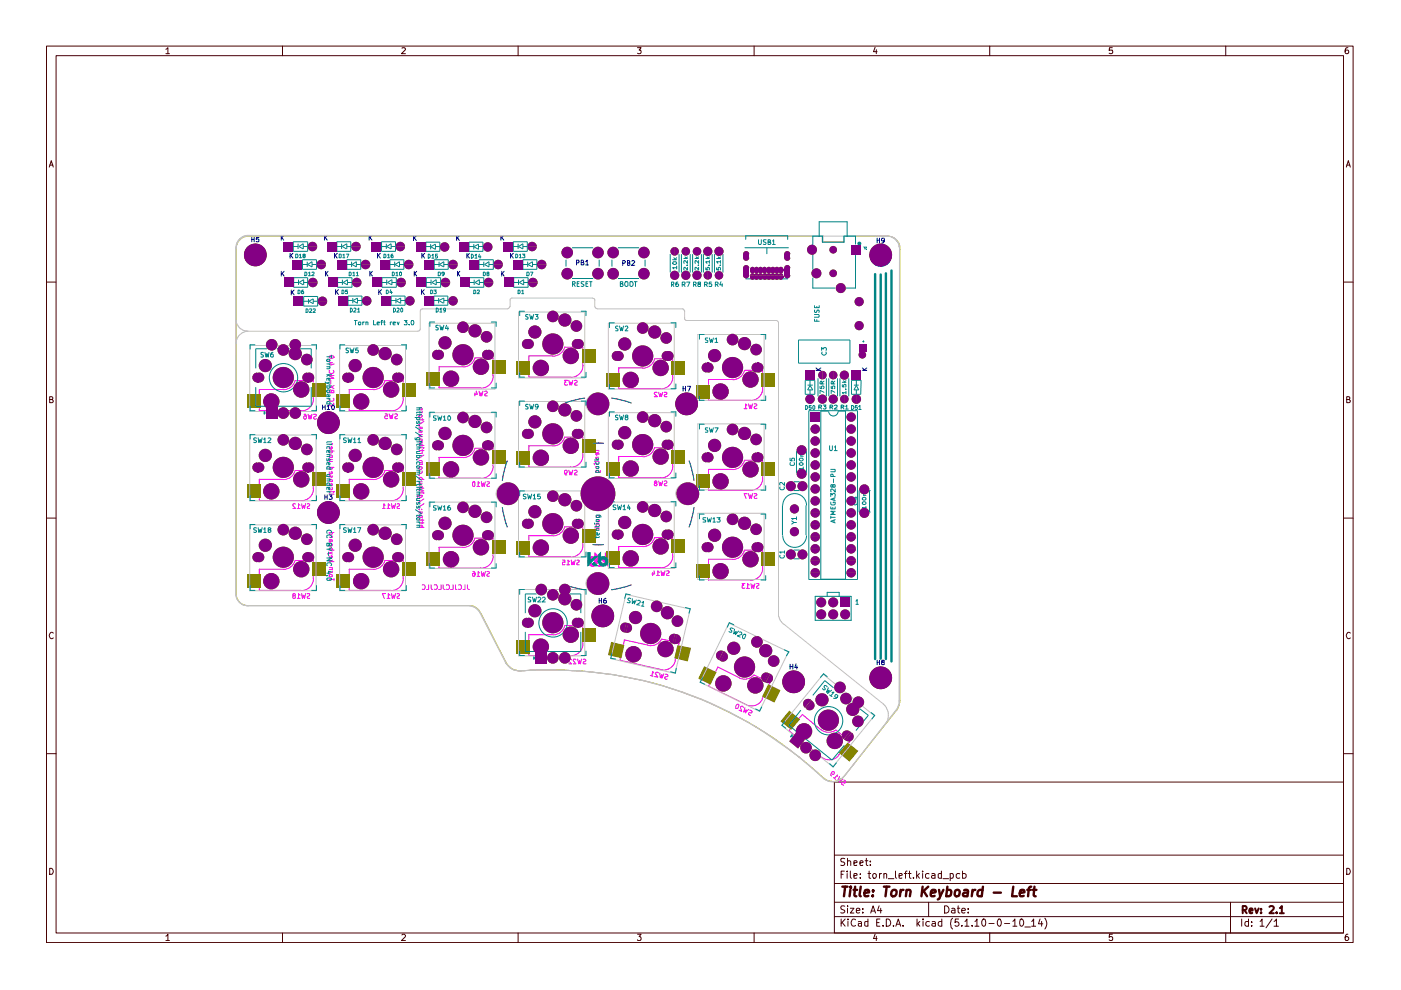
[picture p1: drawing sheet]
<svg xmlns="http://www.w3.org/2000/svg" width="297mm" height="210mm" viewBox="0 0 297 210" stroke-linecap="round" stroke-linejoin="round" font-family="sans-serif">
<g fill="none" stroke="#480000" stroke-width=".21">
<path d="M9.9 9.8h277v190h-277zM11.9 11.8h273v186h-273zM35.2 10.4l.4-.3v1.3M35.2 11.4h.7M59.9 9.8v2M85.2 10.2l.5-.1 .3 .3-.9 1h.9M109.8 9.8v2M135.2 10.1h.7l-.4 .5h.3v.7h-.6M159.9 9.8v2M185.5 10l-.3 1h.8M185.8 10.5v.9M209.8 9.8v2"/>
<path d="M235.8 10.1h-.6v.6l.6-.1a.48 .48 0 0 1 0 .7 .48 .48 0 0 1-.6 0M259.9 9.8v2M285.8 10.1l-.4 .1-.2 .9 .2 .3 .5-.1 .1-.4-.2-.3h-.5l-.1 .3M10.4 35.4l.5-1.3 .4 1.3M10.5 35h.7M285.4 35.4l.5-1.3 .4 1.3M285.5 35h.7M9.9 59.8h2M284.9 59.8h2M10.5 84.7l.6-.1v-.4l-.6-.1v1.3h.5l.3-.4-.3-.3M285.5 84.7l.6-.1v-.4l-.6-.1v1.3h.5l.3-.4-.3-.3M9.9 109.8h2"/>
<path d="M284.9 109.8h2M11.3 134.2a.57 .57 0 0 0-.8 .1 .57 .57 0 0 0 0 .8l.4 .3 .4-.2M286.3 134.2a.57 .57 0 0 0-.8 .1 .57 .57 0 0 0 0 .8l.4 .3 .4-.2M9.9 159.8h2M284.9 159.8h2M176.9 165.8h108v32h-108zM10.5 184.1a.71 .71 0 0 1 .8 .4 .71 .71 0 0 1-.3 .9h-.5zM35.2 198.5l.4-.4v1.3M35.2 199.4h.7M59.9 197.8v2M85.2 198.2l.2-.1h.3l.3 .4-.9 .9h.9M109.8 197.8v2"/>
<path d="M135.2 198.1h.7l-.4 .5 .4 .2-.1 .5-.5 .1-.1-.1M159.9 197.8v2M176.9 194.3h108M176.9 191.3h108M176.9 187.3h108M176.9 181.3h108M178.3 194.9v1.5M178.3 185.4h.5M178.5 195.5l.7 .9M179 184.7h-.7v1.5M179.1 192.1h-.8a.61 .61 0 0 0 .1 .7 .61 .61 0 0 0 .6 .2l.1 .3a.6 .6 0 0 1-.8 .2M179.1 182.1h-.8a.53 .53 0 0 0 .1 .5 .53 .53 0 0 0 .5 .2l.2 .3-.2 .3h-.6"/>
<path d="M179.2 194.9l-.9 .9M179.6 184.7v.2M179.6 185.2v1M179.7 192.1v.1M179.7 182.7l.1-.1a.36 .36 0 0 1 .6 .1v.8M179.7 182v1.5M179.7 192.6v1M179.8 194.9v.1M179.8 195.4v1M180.3 192.6h.8l-.8 1h.8M180.3 184.7v1.3l.2 .2M181.1 185.7l.6-.2-.1-.3-.5 .1v.8h.5"/>
<path d="M181.1 183l.6-.2-.1-.3-.5 .1v.8h.5M181.4 195l-.3-.1a.78 .78 0 0 0-.7 .7 .78 .78 0 0 0 .7 .8l.3-.2M181.6 193.1l.7-.1-.1-.3-.4-.1-.2 .2v.7h.6M182 195.4h.6l.1 1M182.3 183l.7-.2-.2-.3-.4 .1-.1 .7 .2 .2 .4-.1M182.4 186v.2M182.4 185.3v.1M182.7 195.8l-.7 .1v.4h.7M182.9 193.4v.2M182.9 192.7v.1M183.4 182.5h.6M183.7 182v1.3l.3 .2"/>
<path d="M184 195.4h-.4l-.3 .1v.7l.3 .2 .4-.1M184 194.9v1.5M184 185.2h.6M184.3 184.7v1.4l.3 .1M184.5 183.3v.2M184.5 182.6v.1M184.6 193.6l.5-1.5 .5 1.5M184.7 193.2h.8M185 185.5l.3-.3h.2l.3 .3v.4l-.3 .3-.4-.2zM185.5 198.1l-.3 .9h.8M185.8 198.5v.9M185.9 195.6h.5"/>
<path d="M186.4 192.1l-.4 1h1M186.5 185.2v1M186.6 194.9h-.7v1.5h.7M186.7 192.6v1M186.9 185.2l-.4 .3M187.2 196.2v.2M187.4 185.4l.2-.2 .4 .2v.8M187.4 185.2v1M187.9 194.9a.78 .78 0 0 1 .9 .7 .78 .78 0 0 1-.9 .8zM188.3 186.3h1.2M189.4 196.2v.2M189.9 184.7v1.3l.2 .2"/>
<path d="M189.9 196.4l.6-1.5 .5 1.5M190.1 196h.7M190.6 185.7l.7-.2-.2-.3-.5 .1v.8h.6M191.5 196.2v.2M191.7 185.2h.6M192.3 184.7l-.3 .2v1.3M192.6 185.2h.6M192.8 184.7v1.3l.4 .2M193.7 186v.2M194.3 184.7v1.5M194.4 194.9v1.5M194.5 185.6l.4 .6"/>
<path d="M194.6 195.8l.4 .6M194.9 185.2l-.6 .6M195 195.4l-.6 .6M195.6 184.7v.2M195.6 185.2v1M195.7 194.9v.1M195.7 195.4v1M196.9 191.3v3M197 185.3a.52 .52 0 0 0-.8 .2l.2 .6h.6M197.1 195.4h-.6l-.2 .7a.52 .52 0 0 0 .8 .2M197.6 185.3l.4-.1 .2 .2v.8M197.6 195.4h.6l.1 1"/>
<path d="M198.2 185.5l-.7 .3 .2 .4 .5-.1M198.3 195.8h-.5l-.2 .2 .2 .4 .5-.1M199.6 185.3l-.4-.1-.3 .2v.6l.3 .2 .4-.1M199.6 184.7v1.5M199.7 195.4h-.6l-.2 .7a.52 .52 0 0 0 .8 .2M199.7 194.9v1.5M199.9 186.3h1.2M200.3 192.1a.78 .78 0 0 1 .9 .7 .78 .78 0 0 1-.9 .8zM201.5 185.3l.4-.1 .2 .3-.1 .6h-.5M201.5 185.2v1.5M201.8 192.7h.6l.1 .9M202 194.7a1.74 1.74 0 0 0 0 2.3"/>
<path d="M202.5 193h-.5l-.3 .2 .3 .4 .5-.1M203 192.6h.5M203.2 192.1v1.3l.3 .2M203.2 194.9h-.6l-.1 .7 .1-.2 .6 .1 .1 .6-.3 .3h-.4l-.1-.2M203.5 185.3l-.5-.1-.3 .3v.4l.3 .3 .5-.1M203.9 193.1l.8-.1-.1-.3-.4-.1-.3 .2 .1 .7h.6M203.9 196.2v.2M204.1 185.3a.52 .52 0 0 1 .7 .2l-.1 .6h-.6M204.1 184.7v1.5M204.6 195.4l.4-.5v1.5M204.6 196.4h.8M205.3 193.4v.2"/>
<path d="M205.3 192.7v.1M206.1 196.2v.2M206.7 195.4l.4-.5v1.5M206.7 196.4h.9M208.5 194.9a.89 .89 0 0 1 .3 1.4l-.1 .1a.88 .88 0 0 1-.2-1.5zM209.7 195.8h1.1M209.8 197.8v2M211.8 194.9a.89 .89 0 0 1 .3 1.4l-.1 .1a.88 .88 0 0 1-.2-1.5zM213 195.8h1.1M214.7 195.4l.5-.5v1.5M214.7 196.4h.9M216.3 195l.2-.1a.82 .82 0 0 1 .6 .7 .82 .82 0 0 1-.6 .8l-.2-.2-.1-.4z"/>
<path d="M217.3 196.5h1.2M218.7 195.4l.5-.5v1.5M218.7 196.4h.9M220.5 194.9l-.3 1h.9M220.8 195.4v1M221.5 194.7a1.74 1.74 0 0 1 0 2.3M235.8 198.1h-.6v.6l.2-.1 .4 .1v.6l-.4 .1-.2-.1M259.9 197.8v2M260.9 191.3v6.5M263.3 194.9v1.5M264.7 195.4h-.5l-.3 .3v.4l.3 .3 .5-.1M264.7 194.9v1.5"/>
<path d="M265.4 196.2v.2M265.4 195.4v.2M267.2 195.4l.4-.5v1.5M267.2 196.4h.8M269.7 194.9l-1.3 1.8M270.1 195.4l.5-.5v1.5M270.1 196.4h1M285.5 184.1a.71 .71 0 0 1 .8 .4 .71 .71 0 0 1-.3 .9h-.5zM285.8 198.1a.58 .58 0 0 0-.6 .6l.1 .6 .4 .1 .3-.2v-.4l-.3-.2-.4 .1-.1 .1"/>
</g>
<path d="M263.5 192.9h.6a.47 .47 0 0 0 .2-.4 .47 .47 0 0 0-.2-.4h-.6v1.5M263.8 192.9l.5 .7M264.9 193.1l.7-.1-.2-.4-.4 .1-.1 .8 .2 .1 .4-.1M266.1 192.6l.3 1 .5-1M267.4 193.5v.1M267.4 192.7v.2M269.1 192.3l.6-.2 .4 .3-.1 .4-.9 .8h1M270.7 193.5v.1M271.3 192.5l.5-.4v1.5M271.3 193.6h.9" fill="none" stroke="#480000" stroke-width=".42"/>
<g fill="none" stroke="#480000" stroke-width=".51">
<path d="M178.6 188h1.1M179.2 188l-.3 2M180.3 188.7l-.2 1.3M180.4 188v.2M181 188.7h.7M181.3 188l-.2 1.8 .5 .2M182.5 188l-.3 1.8 .3 .2M183.3 189.3l1-.1-.1-.4h-.8l-.1 1 .2 .2 .6-.1M185 189.9v.1M185.1 188.8v.2M187.4 188h1.2M188 188l-.3 2"/>
<path d="M189.2 188.8l.2-.1 .6 .1a.89 .89 0 0 1-.4 1.2l-.6-.1-.1-.3zM191 188.7l-.2 1.3M191.6 188.7a.46 .46 0 0 0-.6 .4M192.2 188.8l.3-.1 .5 .1-.1 1.2M192.2 188.7l-.1 1.3M195.6 188l-.2 2M195.8 188.8l.7 1.2M196.8 188l-1.3 1.2M197.4 189.3l.9-.1v-.4l-.6-.1-.3 .3v.9h.8M199.1 188.7l.2 1.3M200 188.7l-.8 1.8-.4 .2M200.8 188.8l.6-.1 .2 .1a.89 .89 0 0 1-.4 1.2l-.6-.1"/>
<path d="M200.9 188l-.3 2M202.6 188.8l.3-.1a.46 .46 0 0 1 .6 .4l-.1 .5a.52 .52 0 0 1-.5 .4 .52 .52 0 0 1-.5-.4zM204.4 188.8h.8l-.1 1.2M205.2 189.2l-.7 .1-.3 .2 .1 .4 .1 .1 .7-.1M206.2 188.7l-.2 1.3M206.8 188.7a.46 .46 0 0 0-.6 .4M208.3 188.8h-.7a.88 .88 0 0 0-.2 1.1h.7M208.4 188l-.3 2M210.7 189.3h1.5M214.8 188l-.2 2h1M216.2 189.3l1-.1-.1-.4h-.7l-.2 1 .2 .2 .6-.1M217.8 188.7h.8"/>
<path d="M218.6 188l-.3 .1-.2 .2-.1 1.7M219 188.7h.7M219.3 188l-.1 1.8 .4 .2"/>
</g>
<g fill="none" stroke="#ff01ef" stroke-width=".21">
<path d="M69.8 76.4h.1M69.8 75.6a.63 .63 0 0 1 1 .1 .54 .54 0 0 1-.6 .3 .54 .54 0 0 1-.4-.4zM69.8 76.9h.7M69.9 78.5l-.1 .4a.5 .5 0 0 0 .6 .3 .5 .5 0 0 0 .3-.6l-.1-.1M70.1 76.8v.6l.7-.2M70.8 79.6h-1l1 .6h-1M55 86.6v.5h8.9M60.1 82.6h-5.1v1M62.6 80.7a2.54 2.54 0 0 1-2.5 1.9M62.6 99.8a2.54 2.54 0 0 1-2.5 1.9M62.6 80.7h1.7M62.6 99.8h1.7"/>
<path d="M64.5 87.8h.3l.2 .5-.1 .5h-.4l-.1-.4 .2-.2h.2l.2 .2M65.3 87.8l.3 1.1 .1-.8 .2 .8 .3-1.1M66.1 80.7h.3v.4M66.1 99.8h.3v.3M66.4 84.1v.4M66.5 84.6a2.54 2.54 0 0 1-2.6 2.5M66.5 87.8h.4l.2 .2-.3 .3-.3 .1v.4h.6M69.8 96.5h.5l.2 .1-.2 .4M69.8 94.8l.1 .4h.4l.2-.3-.3-.2-.1 .5M69.8 97.4h.7M69.8 97h.7M69.8 94.3h.7"/>
<path d="M69.8 82.1h.4M69.9 97.4l-.1 .4h.7M69.9 85.5l-.1 .4 .3 .2h.5l.2-.4-.2-.2M69.9 84.4l-.1 .5 .3 .1h.5l.2-.2-.2-.4M70.1 80.6v.8M70.3 82.9l-.2-.2-.3 .1v.5h1v-.4l-.4-.1-.1 .5M70.4 99.1l.1 .2-.2 .2-.5-.1v-.3h1M70.4 95.6l.1 .3-.2 .1h-.5v-.4h1M70.5 94l-.3 .3M70.8 81.7l-.6 .4 .6 .3M79.1 82.6h-5.1v1M81.6 80.7a2.54 2.54 0 0 1-2.4 1.9"/>
<path d="M81.6 99.8a2.54 2.54 0 0 1-2.4 1.9M81.7 80.7h1.6M81.7 99.8h1.6M85.1 80.7h.4v.4M85.5 84.1v.4M85.5 84.6a2.54 2.54 0 0 1-2.5 2.5M55 105.7v.4h8.9M60.1 101.6h-5.1v1.1M62.6 118.8a2.54 2.54 0 0 1-2.5 1.9M62.6 106.9h-.5v.3l.6 .6h-.6M62.6 118.8h1.7M63 107.8h.6"/>
<path d="M63.6 107.1l-.3-.3v1M64 106.8l.1 1 .3-.7 .2 .7 .2-1M65.1 106.9h.6v.3l-.6 .3 .1 .3h.5M66.1 118.8h.3v.4M66.4 103.2v.4M66.5 103.6a2.54 2.54 0 0 1-2.6 2.6M69.8 117.9l.1 .4h.4l.2-.3-.3-.2-.1 .5M69.8 115.4l.4-.1 .3 .3-.2 .2h-.4zM69.8 104.7l1 .1M69.8 103.3l.1 .5h.4l.2-.1-.1-.4M69.8 102.6l.1 .4h.4l.2-.3-.3-.2-.1 .5M69.8 101.6h.5l.2 .2-.2 .3"/>
<path d="M69.8 100l.1 .4h.4l.2-.3-.3-.2-.1 .5M69.8 119.1h1M69.8 118.7l.3 .3M69.8 117.3l.7 .2M69.8 113.9h.7M69.8 104.3h.7M69.8 102.1h.7M70.2 114.4l-.1 .4h-.3v-.4h.6v.4M70.4 116.6l.1-.2-.2-.2-.5 .1v.3h1M70.4 112.9l.1 .2-.3 .3-.4-.2v-.3h1M70.4 100.9v.3h-.3v-.2l-.2-.2-.1 .4M70.5 117l-1 .5"/>
<path d="M70.5 113.7l-.3 .2M70.5 118.7l-.4 .4M70.6 104.3h.2M74 105.7v.4h8.9M79.1 101.6h-5.1v1.1M81.1 107.8h.6M81.6 118.8a2.54 2.54 0 0 1-2.4 1.9M81.7 107.1l-.3-.3v1M81.7 118.8h1.6M82.1 107.8h.6M82.7 107.1l-.4-.3v1M83 106.8l.2 1 .2-.7 .2 .7 .3-1"/>
<path d="M84.2 106.9h.5v.3l-.5 .3 .1 .3h.4M85.1 118.8h.4v.4M85.5 103.6a2.54 2.54 0 0 1-2.5 2.6M93.1 101v.4h8.9M98.2 116h-5.1v1M100.7 114.1a2.54 2.54 0 0 1-2.5 2M100.7 114.1h1.7M138.8 114h1.7M142.3 114h.3v.3M142.6 117.4a2.54 2.54 0 0 1-2.5 3M155.3 118.6h-5.1v1M157.8 116.7a2.54 2.54 0 0 1-2.4 1.9"/>
<path d="M157.9 116.6h1.6M161.3 116.6h.4v.4M55 124.7v.5h8.9M60.1 120.7h-5.1v1M62.3 126.3l-.2 .1 .1 .5h.3l.1-.5-.4-.1-.1-.4h.5v.3l-.2 .1M63 126.9h.6M63.6 126.2l-.3-.4v1.1M64 125.8l.1 1.1 .3-.7 .2 .7 .2-1.1M65.1 125.9h.6v.4l-.6 .2 .1 .4h.5M66.4 122.2v.4M66.5 122.7a2.54 2.54 0 0 1-2.6 2.5M69.8 121.9l.4-.1 .3 .3-.2 .2h-.4z"/>
<path d="M69.8 120.3h.6l.1 .3-.2 .2M69.8 122.9h1M69.8 121.4h.7M69.8 120.8h.7M70.5 121.1l-.3 .3M70.8 122.6v.5M74 124.7v.5h8.9M79.1 120.7h-5.1v1M81.7 125.8h-.6l.4 1.1M82.1 126.9h.6M82.7 126.2l-.4-.4v1.1M83 125.8l.2 1.1 .2-.7 .2 .7 .3-1.1"/>
<path d="M84.2 125.9h.5v.4l-.5 .2 .1 .4h.4M85.5 122.2v.4M85.5 122.7a2.54 2.54 0 0 1-2.5 2.5M89.5 124.1l.5-.1 .1 .2v.5l-.3 .3-.3-.1M90.9 124v1h-.4M91.4 124v.7l.3 .3M92.1 124.1a.5 .5 0 0 1 .6 .1 .5 .5 0 0 1 0 .6l-.3 .2-.3-.1M93.1 120.1v.3h8.9M93.5 124v1h-.5M93.9 124v.7l.5 .3M94.7 124.1l.4-.1 .2 .2v.5l-.4 .3-.2-.1M96 124v1h-.5"/>
<path d="M96.6 124v.8l.3 .2M97.2 124.1l.5-.1 .1 .2v.5l-.2 .3-.4-.1M98.6 124v1h-.4M99.1 124v.7l.4 .3M119.8 132.6h1.6M121.2 139.9l-.2-.2-.4 .2v.3l.6 .6h-.6M122.1 139.9l-.4-.2-.2 .3 .6 .8h-.6M122.5 139.7l.2 1.1 .2-.7 .2 .7 .2-1.1M123.2 132.6h.4v.4M123.6 136.1v.3M123.6 136.5a2.54 2.54 0 0 1-2.5 2.5M123.6 139.8l.4-.1 .2 .3-.6 .4v.3l.6 .1"/>
<path d="M131.5 139.6l-.1 .4 8.7 1.9M132.2 136.6l.2-.9 5 1.1M138.4 121.4v.6M138.6 121l.2 .7h-.6M139.2 122h.6M139.8 121.4l-.3-.4v1M140.2 121l.1 1 .3-.6 .2 .6 .2-1M140.2 135.5l1.7 .3M140.3 135.5a2.54 2.54 0 0 1-2.9 1.3M141.3 121.1h.6v.3l-.6 .3 .1 .3h.5M143.2 139.7l-.1 .4M143.6 136.3h.4l-.1 .4"/>
<path d="M150.2 122.6v.4h8.9M157.9 123.7h-.6l.4 .4-.4 .1v.5h.6M158.3 124.7h.6M158.9 124l-.4-.3v1M159.2 123.7l.2 1 .2-.7 .2 .7 .3-1M160.4 123.7l.5 .1-.1 .4-.4 .1v.4h.5M161.7 120.1v.3M161.7 120.5a2.54 2.54 0 0 1-2.5 2.5M137.9 143.2l.6 .2M138.6 142.7l-.2-.3-.2 .9M139.6 142.7l-.1-.2h-.4l-.1 .3 .5 .7h-.7M139.9 142.7l.1 1 .3-.7v.8l.5-.9"/>
<path d="M141.1 143h.4l.1 .4-.6 .1-.1 .3 .4 .3 .1-.1M143.2 140.1a2.54 2.54 0 0 1-3.1 1.9M150.4 145.2l-.2 .3 8 3.9M151.8 142.4l.4-1 4.6 2.3M156.1 149.6l.4-.3 .2 .3a.5 .5 0 0 1-.7 .5zM156.8 143.8a2.54 2.54 0 0 0 3-.7l1.5 .7M157.6 150l-.3-.3-.3 .2 .3 .9-.6-.2M157.9 150.1l-.2 .9 .5-.5-.2 .7 .7-.8M159 150.6l.5 .2-.2 .4h-.6v.2l.4 .3M161.6 148.3a2.54 2.54 0 0 1-3.4 1.1M161.7 147.9l-.1 .3M162.9 144.6l.4 .1-.2 .4"/>
<path d="M167.5 154.6l-.2 .4 6.9 5.6M169.5 152.3l.6-.8 3.9 3.2M174.1 154.7a2.54 2.54 0 0 0 3.1 .1M177.2 154.8l1.3 1M178 159.9l-.2 .2M179.9 156.9l.3 .3-.2 .3M176.3 163.8l.2 .4h.2l.2-.3v-.2l-.2-.1a.68 .68 0 0 0-.6 .8l.2 .1M176.7 164.9l.5 .3M177.6 164.6v-.3l-.7 .8M177.8 160.2a2.54 2.54 0 0 1-3.6 .3M178 164.6l-.4 1 .6-.5-.3 .7 .8-.6M178.9 165.4l.4 .2v.3l-.2 .2-.3-.2-.4 .1 .1 .3 .4 .2"/>
</g>
<path d="M127 118.1h.6l.7 .8v-1.6h.6v2.7z" fill="#ff01ef"/>
<path d="M127 118.1h.6l.7 .8v-1.6h.6v2.7z" fill="none" stroke="#ff01ef" stroke-width=".21"/>
<path d="M125 118.2a.94 .94 0 0 1 1.1 0v-.9l.6 .5v1.3h-.6a.48 .48 0 0 0-.2-.5 .48 .48 0 0 0-.5 0l-.3 .3v.3l.3 .3h.5l.2-.4h.6a1.02 1.02 0 0 1-.9 .9 1.02 1.02 0 0 1-1.1-.5v-.1a1.11 1.11 0 0 1 .3-1.2z" fill="#ff01ef"/>
<path d="M125 118.3a.86 .86 0 0 1 1.1-.1v-.9l.6 .5v1.3h-.6a.48 .48 0 0 0-.2-.5 .48 .48 0 0 0-.5 0l-.3 .3v.3l.3 .3h.5l.2-.4h.6a1.02 1.02 0 0 1-.9 .9 1.02 1.02 0 0 1-1.1-.5l-.1-.6z" fill="none" stroke="#ff01ef" stroke-width=".21"/>
<path d="M127.3 119.5l.3-.2 .3 .3-.4 .5h-.6z" fill="#ff01ef"/>
<g fill="none" stroke="#ff01ef" stroke-width=".21">
<path d="M98.2 77.8h-5.1v1M100.7 75.9a2.54 2.54 0 0 1-2.5 1.9M100.7 75.9h1.7M104.2 75.9h.3v.3M104.5 79.3v.4M104.6 79.7a2.54 2.54 0 0 1-2.6 2.6M112.1 79.5v.5h8.9M117.2 75.5h-5.1v1M119.7 73.6a2.54 2.54 0 0 1-2.4 1.9M119.8 73.6h1.6M123.2 73.6h.4v.3M123.6 77v.4"/>
<path d="M123.6 77.5a2.54 2.54 0 0 1-2.5 2.5M136.3 78h-5.1v1M138.8 76.1a2.54 2.54 0 0 1-2.5 2M138.8 76.1h1.7M142.3 76.1h.3v.4M142.6 79.5v.4M142.7 79.9a2.54 2.54 0 0 1-2.6 2.6M157.8 78.6a2.54 2.54 0 0 1-2.4 1.9M157.9 78.5h1.6M161.3 78.5h.4v.4M74 86.6v.5h8.9M81.7 87.7h.4l.1 .6-.5-.1v.6l.5-.1"/>
<path d="M82.5 87.7l.3 1.1 .1-.7 .2 .7 .2-1.1M83.7 87.8l.4-.1 .2 .3-.2 .3h-.3v.5h.5M85.1 99.8h.4v.3M88.9 99.9v.4l.1 .1 .4-.1v-.4M88.9 99l.4-.1 .2 .4-.2 .2h-.3l-.1-.2zM88.9 98.1h.5l.1 .1-.1 .3M88.9 97.7h.5l.1 .1-.1 .3M88.9 95.3v.2h1M88.9 94.3v.1h1M88.9 93.5h.5l.1 .3-.1 .1M88.9 93.1h.5l.1 .2-.1 .2M88.9 88.8v.2h1"/>
<path d="M88.9 88.1l.4-.2 .2 .4-.2 .2h-.3zM88.9 86.5h.5l.1 .1-.1 .3M88.9 98.5h.6M88.9 96.1h.6M88.9 94.9h.6M88.9 93.9h.6M88.9 92.2h.6M88.9 87.5h.6M88.9 86.9h.6M88.9 92.2v.4h.6M89.4 91.3l.1 .3-.1 .1-.3-.4h-.2v.4M89.4 90.5l.1 .3-.3 .1v-.3l-.3-.1v.4"/>
<path d="M89.5 95.9l-.2 .2M89.5 87.2l-.2 .3M89.5 88.8v.3M89.5 94.3v.3M89.5 95.3v.4M89.7 94.9h.2M89.9 96.5l-1.3 .8M89.9 89.4l-1.3 .8M93.1 81.8v.4h8.9M98.2 97h-5.1v1M100.7 95.1a2.54 2.54 0 0 1-2.5 1.9M100.7 95h1.7"/>
<path d="M100.7 83.3v.6M101 82.9l.2 .7h-.6M101.6 82.9l.2 1 .2-.6 .1 .6 .3-1M102.7 83l.5-.1 .1 .3-.1 .2-.4 .1v.4h.5M104.2 95h.3v.5M104.5 98.5v.3M104.6 98.9a2.54 2.54 0 0 1-2.6 2.5M107.5 97.7l-.7 2.4-.3 1.8M112.1 98.6v.4h8.9M117.2 94.5h-5.1v1M120.3 80.6h-.6l.3 .5h-.2l-.1 .1 .1 .5 .5-.1M120.6 99.7l.3 1 .1-.7 .2 .7 .2-1"/>
<path d="M120.6 80.6l.3 1.1 .1-.7 .2 .7 .2-1.1M121.4 92.7l-1.7-.1a2.54 2.54 0 0 1-2.4 2M121.8 99.8l.4-.1 .2 .2-.2 .3-.3 .1v.4h.5M121.8 80.7l.4-.1 .2 .3-.2 .2-.3 .1v.5h.5M123.2 92.7h.4v.3M123.6 96v.5M123.6 96.5a2.54 2.54 0 0 1-2.5 2.6M124 84.4l-1.8 .3-2.4 .7M125.7 94h2.3M126 95.5h.9l.1 .3M126 97.8h.8l.2 .2M126 98.4h.1"/>
<path d="M126.3 95.3v.5M126.3 97.7v.3M126.3 96.9h.7M126.3 98.4h.7M126.3 98.9h.7M126.4 96.9l-.1 .3 .2 .2h.5M126.4 98.9l-.1 .2 .2 .2h.5M126.7 96l-.1 .5-.3-.2 .1-.3h.5v.4M127.2 99.7v.5h-.9M129.7 84.4l1.8 .3 2.3 .7M131.2 82.1v.3h8.9M136.3 96.8h-5.1v1"/>
<path d="M138.8 94.9a2.54 2.54 0 0 1-2.5 2M138.8 94.9h1.7M139.3 83.3l-.5-.1-.1 .2 .7 .7h-.7M139.7 83.2l.2 .9 .2-.7 .1 .7 .3-.9M140.8 83.2h.5v.4l-.4 .1-.1 .2 .1 .2h.5M142.3 94.9h.3v.4M142.6 98.3v.5M142.7 98.8a2.54 2.54 0 0 1-2.6 2.5M146.1 97.7l.7 2.4 .3 1.8M150.2 84.5v.4h8.9M155.3 80.5h-5.1v1M155.3 99.5h-5.1v1"/>
<path d="M157.8 86.6h.6M157.8 97.6a2.54 2.54 0 0 1-2.4 2M157.9 97.6h1.6M158.4 85.9l-.3-.3v1M158.7 85.6l.3 1 .1-.7 .2 .7 .2-1M159.9 85.6h.5v.5h-.3l-.2 .3 .2 .2h.4M161.3 97.6h.4v.4M161.7 82v.3M161.7 82.4a2.54 2.54 0 0 1-2.5 2.5M85.5 103.2v.4M88.5 109.7h1M88.9 111.4h.5l.1 .2-.1 .2"/>
<path d="M88.9 110.6v.3h1M88.9 110v.3h1M88.9 109.7v-.4h.5l.1 .1-.1 .3M88.9 108h.1M88.9 105v.4h.5l.1-.1-.1-.3M88.9 103.8v.3h1M88.9 103.1h.5l.1 .2-.1 .2M88.9 100.8h.1M88.9 111.8h1M88.9 104.5h.6M88.9 103.5h1M88.9 102.1h.6"/>
<path d="M88.9 102.1v.5h.6M89.4 108h.1M89.4 108.5l.1 .2-.3 .1v-.2l-.3-.2v.4M89.4 101.6l.1-.2-.1-.2-.5 .1v.3h1M89.5 105h-.9l-.1 .4M89.5 103.8v.4M89.5 110v.4M89.5 110.6v.4M89.7 104.5h.2M89.9 106.8l-1.3 .8M89.9 105.8l-1.3 .8M100.3 102.1h.3l.1 .2v.6l-.2 .3-.3-.3z"/>
<path d="M101.1 103.2h.6M101.7 102.4l-.3-.3v1.1M102.1 102.1l.1 1.1 .3-.8 .2 .8 .2-1.1M103.2 102.1l.6 .1-.1 .4-.5 .1v.4h.6M104.2 114.1h.3v.4M104.5 117.6v.3M104.6 117.9a2.54 2.54 0 0 1-2.6 2.6M106.5 107.6l.3 1.8 .7 2.3M112.1 117.6v.5h8.9M117.2 113.6h-5.1v1M119.2 118.7h.6v.5h-.6l.1 .6 .5-.1M119.7 100.1l.1 .2a.32 .32 0 0 0 .4-.1 .32 .32 0 0 0 0-.4 .32 .32 0 0 0-.4 0 .73 .73 0 0 0 .1 .9h.3"/>
<path d="M119.7 111.7a2.54 2.54 0 0 1-2.4 1.9M119.8 111.7h1.6M120.2 119.8h.6M120.8 119.1l-.4-.4v1.1M121.1 118.7l.2 1.1 .2-.7 .2 .7 .3-1.1M122.3 118.8h.5v.4l-.5 .2 .1 .4h.4M123.2 111.7h.4v.3M123.6 115.1v.4M123.6 115.6a2.54 2.54 0 0 1-2.5 2.5M125.7 115.5h2.3M126.1 111.9h1M126.4 110.2h.6v.5"/>
<path d="M126.4 111.5l.1-.4h.5v.4M126.4 100.2v-.5h.5v.5M126.4 110.7h.7M126.7 112l.4 .3M126.7 111.9l-.3 .4M127 109.3v.4l-.6-.1v-.3h1M127.3 119.5l.3-.2 .3 .3-.4 .5h-.6zM131.2 119.9v.4h8.9M131.2 100.9v.4h8.9M136.3 115.9h-5.1v1M138.8 114a2.54 2.54 0 0 1-2.5 1.9M139 102.4l-.3 .3 .1 .3h.4l.1-.2-.2-.4h-.3v-.3h.4l.1 .1-.2 .2"/>
<path d="M139.7 102l.2 1 .2-.7 .1 .7 .3-1M140.8 102.1h.5l.1 .2-.5 .3-.1 .2 .1 .2h.5M147.1 107.6l-.3 1.8-.7 2.3M150.2 103.6v.3h8.9M158.4 104.7h-.6l.4 1M158.7 104.7l.3 1 .1-.8 .2 .8 .2-1M159.9 104.7h.5v.4l-.3 .1-.2 .2 .2 .3 .4-.1M161.7 101v.4M161.7 101.4a2.54 2.54 0 0 1-2.5 2.6M100.3 121.2h.2l.2 .2v.7h-.5v-.5l.3-.1 .2 .3M101.1 122.2h.6M101.7 121.4l-.3-.2v1"/>
<path d="M102.1 121.2l.1 1 .3-.8 .2 .8 .2-1M103.2 121.2l.6 .1-.1 .3-.5 .2v.3h.6M112.1 138.6v.4h8.9M117.2 134.6h-5.1v1M119.7 132.7a2.54 2.54 0 0 1-2.4 1.9M119.8 124l2.4 .7 1.8 .3M133.8 124l-2.3 .7-1.8 .3"/>
</g>
<g fill="#848400">
<path d="M56.4 86.4h2.4v2.4h-2.4z"/>
<path d="M52.3 83.7h2.9v2.9h-2.9z"/>
<path d="M64.7 79.4l.9-.4v1v-1a1.05 1.05 0 0 1 1 1.3 1.05 1.05 0 0 1-1.5 .7 1.05 1.05 0 0 1-.4-1.6z"/>
<path d="M64.5 79.2l.6-.2v2.1a1.05 1.05 0 0 1-1-.7 1.05 1.05 0 0 1 .4-1.2z"/>
<circle cx="62.6" cy="87.6" r="1.23"/>
<circle cx="60.1" cy="87.6" r="1.23"/>
<circle cx="57.5" cy="85.1" r="1.74"/>
<circle cx="62.6" cy="73.1" r="1.23"/>
</g>
<path d="M65.4 79v2.1" fill="none" stroke="#848400" stroke-width=".42"/>
<g fill="#848400">
<path d="M64.7 98.5l.9-.5v1.1v-1.1a1.05 1.05 0 0 1 1 1.3 1.05 1.05 0 0 1-1.5 .8 1.05 1.05 0 0 1-.4-1.6z"/>
<path d="M64.5 98.2l.6-.2v2.1a1.05 1.05 0 0 1-1-.7 1.05 1.05 0 0 1 .4-1.2z"/>
<circle cx="65.1" cy="76.2" r="1.23"/>
<circle cx="60.1" cy="93.3" r="1.23"/>
<circle cx="69.6" cy="89.6" r="2.41"/>
</g>
<path d="M65.4 98.1v2.1" fill="none" stroke="#848400" stroke-width=".42"/>
<g fill="#848400">
<path d="M73.2 98.5l.8-.5v1.1v-1.1a1.05 1.05 0 0 1 1.1 1.3 1.05 1.05 0 0 1-1.5 .8 1.05 1.05 0 0 1-.4-1.6z"/>
<path d="M73 98.2l.6-.2v2.1a1.05 1.05 0 0 1-1-.7 1.05 1.05 0 0 1 .4-1.2z"/>
<circle cx="65.1" cy="95.3" r="1.23"/>
<circle cx="62.6" cy="94" r="1.4"/>
</g>
<path d="M73.8 98.1v2.1" fill="none" stroke="#848400" stroke-width=".42"/>
<g fill="#848400">
<path d="M71.3 102.7h3v2.9h-3z"/>
<path d="M113.6 138.3h2.3v2.5h-2.3z"/>
<path d="M111.5 131.2l.6-.2v1v-1a1.05 1.05 0 0 1 1 1.4 1.05 1.05 0 0 1-1.6 .5 1.05 1.05 0 0 1 0-1.7z"/>
<path d="M110.9 131.4l.8-.4v2.1a1.05 1.05 0 0 1-.9-.6 1.05 1.05 0 0 1 .1-1.1z"/>
<circle cx="76.6" cy="104.2" r="1.74"/>
<circle cx="82.9" cy="101.6" r="1.74"/>
<circle cx="79.1" cy="99.1" r="2.24"/>
<circle cx="117.2" cy="139.5" r="1.23"/>
</g>
<path d="M111.9 130.9v2.1" fill="none" stroke="#848400" stroke-width=".42"/>
<g fill="#848400">
<path d="M109.4 135.7h3v2.8h-3z"/>
<path d="M104.3 114.6h2.9v2.9h-2.9z"/>
<path d="M111.5 110.2l.6-.2v1v-1a1.05 1.05 0 0 1 1 1.4 1.05 1.05 0 0 1-1.6 .5 1.05 1.05 0 0 1 0-1.7z"/>
<path d="M110.9 110.4l.8-.4v2.1a1.05 1.05 0 0 1-.9-.6 1.05 1.05 0 0 1 .1-1.1z"/>
<circle cx="114.7" cy="137.1" r="1.74"/>
<circle cx="113.4" cy="129.5" r="1.4"/>
<circle cx="117.2" cy="126.1" r="1.23"/>
<circle cx="102" cy="116" r="1.74"/>
</g>
<path d="M111.9 110v2.1" fill="none" stroke="#848400" stroke-width=".42"/>
<g fill="#848400">
<path d="M109.4 114.7h3v2.9h-3z"/>
<path d="M83.8 117.5l.8-.4v1v-1a1.05 1.05 0 0 1 1 1.3 1.05 1.05 0 0 1-1.4 .7 1.05 1.05 0 0 1-.4-1.6z"/>
<path d="M83.6 117.3l.6-.2v2.1a1.05 1.05 0 0 1-1-.7 1.05 1.05 0 0 1 .4-1.2z"/>
<circle cx="114.7" cy="116.1" r="1.74"/>
<circle cx="113.4" cy="108.5" r="1.4"/>
<circle cx="79.1" cy="112.3" r="1.23"/>
<circle cx="84.1" cy="114.3" r="1.23"/>
<circle cx="82.9" cy="120.7" r="1.74"/>
<circle cx="81.7" cy="113.1" r="1.4"/>
<circle cx="79.1" cy="118.1" r="2.24"/>
</g>
<path d="M84.4 117.1v2.1" fill="none" stroke="#848400" stroke-width=".42"/>
<g fill="#848400">
<path d="M85.2 119.2h3v2.9h-3z"/>
<path d="M92.5 112.6l.6-.2v1.1v-1.1a1.05 1.05 0 0 1 1 1.4 1.05 1.05 0 0 1-1.6 .5 1.05 1.05 0 0 1 0-1.7z"/>
<path d="M91.8 112.9l.9-.5v2.1a1.05 1.05 0 0 1-1-.5 1.05 1.05 0 0 1 .1-1.1z"/>
</g>
<path d="M92.9 112.4v2.1" fill="none" stroke="#848400" stroke-width=".42"/>
<g fill="#848400">
<path d="M90.4 117.1h2.9v2.9h-2.9z"/>
<path d="M103 112.6l.7-.2v1.1v-1.1a1.05 1.05 0 0 1 1 1.4 1.05 1.05 0 0 1-1.6 .5 1.05 1.05 0 0 1-.1-1.7z"/>
<path d="M102.4 112.9l.8-.5v2.1a1.05 1.05 0 0 1-.9-.5 1.05 1.05 0 0 1 .1-1.1z"/>
<circle cx="95.6" cy="118.6" r="1.74"/>
<circle cx="94.4" cy="110.9" r="1.4"/>
</g>
<path d="M103.5 112.4v2.1" fill="none" stroke="#848400" stroke-width=".42"/>
<g fill="#848400">
<path d="M103 93.6l.7-.2v1v-1a1.05 1.05 0 0 1 1 1.4 1.05 1.05 0 0 1-1.6 .5 1.05 1.05 0 0 1-.1-1.7z"/>
<path d="M102.4 93.8l.8-.4v2.1a1.05 1.05 0 0 1-.9-.6 1.05 1.05 0 0 1 .1-1.1z"/>
<circle cx="98.2" cy="107.6" r="1.23"/>
<circle cx="103.2" cy="109.7" r="1.23"/>
<circle cx="100.7" cy="108.4" r="1.4"/>
<circle cx="98.2" cy="113.5" r="2.24"/>
<circle cx="107.7" cy="104.7" r="2.41"/>
</g>
<path d="M103.5 93.3v2.2" fill="none" stroke="#848400" stroke-width=".42"/>
<g fill="#848400">
<path d="M92.5 93.6l.6-.2v1v-1a1.05 1.05 0 0 1 1 1.4 1.05 1.05 0 0 1-1.6 .5 1.05 1.05 0 0 1 0-1.7z"/>
<path d="M91.8 93.8l.9-.4v2.1a1.05 1.05 0 0 1-1-.6 1.05 1.05 0 0 1 .1-1.1z"/>
<circle cx="98.2" cy="88.5" r="1.23"/>
<circle cx="103.2" cy="90.6" r="1.23"/>
<circle cx="102" cy="97" r="1.74"/>
<circle cx="100.7" cy="89.4" r="1.4"/>
</g>
<path d="M92.9 93.3v2.2" fill="none" stroke="#848400" stroke-width=".42"/>
<g fill="#848400">
<path d="M90.4 98.1h2.9v2.9h-2.9z"/>
<path d="M104.3 95.5h2.9v2.9h-2.9z"/>
<path d="M111.5 91.1l.6-.2v1.1v-1.1a1.05 1.05 0 0 1 1 1.4 1.05 1.05 0 0 1-1.6 .5 1.05 1.05 0 0 1 0-1.7z"/>
<path d="M110.9 91.4l.8-.5v2.1a1.05 1.05 0 0 1-.9-.5 1.05 1.05 0 0 1 .1-1.1z"/>
<circle cx="95.6" cy="99.5" r="1.74"/>
<circle cx="98.2" cy="94.4" r="2.24"/>
<circle cx="94.4" cy="91.9" r="1.4"/>
</g>
<path d="M111.9 91v2.1" fill="none" stroke="#848400" stroke-width=".42"/>
<g fill="#848400">
<path d="M109.4 95.6h3v2.9h-3z"/>
<path d="M52.3 121.8h2.9v2.9h-2.9z"/>
<path d="M64.7 117.5l.9-.4v1v-1a1.05 1.05 0 0 1 1 1.3 1.05 1.05 0 0 1-1.5 .7 1.05 1.05 0 0 1-.4-1.6z"/>
<path d="M64.5 117.3l.6-.2v2.1a1.05 1.05 0 0 1-1-.7 1.05 1.05 0 0 1 .4-1.2z"/>
<circle cx="114.7" cy="97.1" r="1.74"/>
<circle cx="113.4" cy="89.4" r="1.4"/>
<circle cx="65.1" cy="114.3" r="1.23"/>
<circle cx="57.5" cy="123.2" r="1.74"/>
<circle cx="63.9" cy="120.7" r="1.74"/>
<circle cx="60.1" cy="118.1" r="2.24"/>
</g>
<path d="M65.4 117.1v2.1" fill="none" stroke="#848400" stroke-width=".42"/>
<g fill="#848400">
<path d="M66.2 119.2h2.9v2.9h-2.9z"/>
<path d="M73.2 117.5l.8-.4v1v-1a1.05 1.05 0 0 1 1.1 1.3 1.05 1.05 0 0 1-1.5 .7 1.05 1.05 0 0 1-.4-1.6z"/>
<path d="M73 117.3l.6-.2v2.1a1.05 1.05 0 0 1-1-.7 1.05 1.05 0 0 1 .4-1.2z"/>
</g>
<path d="M73.8 117.1v2.1" fill="none" stroke="#848400" stroke-width=".42"/>
<g fill="#848400">
<path d="M71.3 121.8h3v2.9h-3z"/>
<path d="M54.1 117.5l.9-.4v1v-1a1.05 1.05 0 0 1 1 1.3 1.05 1.05 0 0 1-1.4 .7 1.05 1.05 0 0 1-.5-1.6z"/>
<path d="M53.9 117.3l.7-.2v2.1a1.05 1.05 0 0 1-1-.7 1.05 1.05 0 0 1 .3-1.2z"/>
<circle cx="76.6" cy="123.2" r="1.74"/>
<circle cx="75.3" cy="115.6" r="1.4"/>
</g>
<path d="M54.8 117.1v2.1" fill="none" stroke="#848400" stroke-width=".42"/>
<g fill="#848400">
<path d="M54.1 98.5l.9-.5v1.1v-1.1a1.05 1.05 0 0 1 1 1.3 1.05 1.05 0 0 1-1.4 .8 1.05 1.05 0 0 1-.5-1.6z"/>
<path d="M53.9 98.2l.7-.2v2.1a1.05 1.05 0 0 1-1-.7 1.05 1.05 0 0 1 .3-1.2z"/>
<circle cx="60.1" cy="112.3" r="1.23"/>
<circle cx="62.6" cy="113.1" r="1.4"/>
<circle cx="56.3" cy="115.6" r="1.4"/>
</g>
<path d="M54.8 98.1v2.1" fill="none" stroke="#848400" stroke-width=".42"/>
<g fill="#848400">
<path d="M52.3 102.7h2.9v2.9h-2.9z"/>
<path d="M66.2 100.2h2.9v2.9h-2.9z"/>
<path d="M83.8 98.5l.8-.5v1.1v-1.1a1.05 1.05 0 0 1 1 1.3 1.05 1.05 0 0 1-1.4 .8 1.05 1.05 0 0 1-.4-1.6z"/>
<path d="M83.6 98.2l.6-.2v2.1a1.05 1.05 0 0 1-1-.7 1.05 1.05 0 0 1 .4-1.2z"/>
<circle cx="57.5" cy="104.2" r="1.74"/>
<circle cx="60.1" cy="99.1" r="2.24"/>
<circle cx="56.3" cy="96.6" r="1.4"/>
<circle cx="63.9" cy="101.6" r="1.74"/>
<circle cx="75.3" cy="96.6" r="1.4"/>
<circle cx="69.6" cy="108.7" r="2.41"/>
</g>
<path d="M84.4 98.1v2.1" fill="none" stroke="#848400" stroke-width=".42"/>
<g fill="#848400">
<path d="M85.2 100.2h3v2.9h-3z"/>
<path d="M83.8 79.4l.8-.4v1v-1a1.05 1.05 0 0 1 1 1.3 1.05 1.05 0 0 1-1.4 .7 1.05 1.05 0 0 1-.4-1.6z"/>
<path d="M83.6 79.2l.6-.2v2.1a1.05 1.05 0 0 1-1-.7 1.05 1.05 0 0 1 .4-1.2z"/>
<circle cx="79.1" cy="93.3" r="1.23"/>
<circle cx="84.1" cy="95.3" r="1.23"/>
<circle cx="81.7" cy="94" r="1.4"/>
</g>
<path d="M84.4 79v2.1" fill="none" stroke="#848400" stroke-width=".42"/>
<g fill="#848400">
<path d="M73.2 79.4l.8-.4v1v-1a1.05 1.05 0 0 1 1.1 1.3 1.05 1.05 0 0 1-1.5 .7 1.05 1.05 0 0 1-.4-1.6z"/>
<path d="M73 79.2l.6-.2v2.1a1.05 1.05 0 0 1-1-.7 1.05 1.05 0 0 1 .4-1.2z"/>
<circle cx="79.1" cy="74.2" r="1.23"/>
<circle cx="84.1" cy="76.2" r="1.23"/>
<circle cx="82.9" cy="82.6" r="1.74"/>
<circle cx="81.7" cy="75" r="1.4"/>
</g>
<path d="M73.8 79v2.1" fill="none" stroke="#848400" stroke-width=".42"/>
<g fill="#848400">
<path d="M71.3 83.7h3v2.9h-3z"/>
<path d="M85.2 81.1h3v2.9h-3z"/>
<path d="M92.5 74.4l.6-.2v1v-1a1.05 1.05 0 0 1 1 1.3 1.05 1.05 0 0 1-1.6 .6 1.05 1.05 0 0 1 0-1.7z"/>
<path d="M91.8 74.6l.9-.4v2.1a1.05 1.05 0 0 1-1-.6 1.05 1.05 0 0 1 .1-1.1z"/>
<circle cx="76.6" cy="85.1" r="1.74"/>
<circle cx="79.1" cy="80" r="2.24"/>
<circle cx="75.3" cy="77.5" r="1.4"/>
</g>
<path d="M92.9 74.2v2.1" fill="none" stroke="#848400" stroke-width=".42"/>
<g fill="#848400">
<path d="M90.4 78.9h2.9v2.8h-2.9z"/>
<path d="M90 62.8h1.9v1.9h-1.9z"/>
<path d="M95.3 63.1a1 1 0 0 1 1.1-.2 1 1 0 0 1 .6 .9h-2z"/>
<path d="M95 63.8h2a1 1 0 0 1-1 1 1 1 0 0 1-1-1z"/>
<path d="M103 74.4l.7-.2v1v-1a1.05 1.05 0 0 1 1 1.3 1.05 1.05 0 0 1-1.6 .6 1.05 1.05 0 0 1-.1-1.7z"/>
<path d="M102.4 74.6l.8-.4v2.1a1.05 1.05 0 0 1-.9-.6 1.05 1.05 0 0 1 .1-1.1z"/>
<circle cx="95.6" cy="80.3" r="1.74"/>
<circle cx="98.2" cy="69.4" r="1.23"/>
<circle cx="102" cy="77.8" r="1.74"/>
<circle cx="100.7" cy="70.1" r="1.4"/>
<circle cx="98.2" cy="75.2" r="2.24"/>
<circle cx="94.4" cy="72.7" r="1.4"/>
</g>
<path d="M103.5 74.2v2.1" fill="none" stroke="#848400" stroke-width=".42"/>
<g fill="#848400">
<path d="M104.3 76.3h2.9v2.9h-2.9z"/>
<path d="M109.4 76.6h3v2.9h-3z"/>
<path d="M111.5 72.1l.6-.2v1v-1a1.05 1.05 0 0 1 1 1.4 1.05 1.05 0 0 1-1.6 .5 1.05 1.05 0 0 1 0-1.7z"/>
<path d="M110.9 72.3l.8-.4v2.1a1.05 1.05 0 0 1-.9-.6 1.05 1.05 0 0 1 .1-1.1z"/>
<circle cx="103.2" cy="71.4" r="1.23"/>
</g>
<path d="M111.9 71.9v2.1" fill="none" stroke="#848400" stroke-width=".42"/>
<g fill="#848400">
<path d="M54.1 79.4l.9-.4v1v-1a1.05 1.05 0 0 1 1 1.3 1.05 1.05 0 0 1-1.4 .7 1.05 1.05 0 0 1-.5-1.6z"/>
<path d="M53.9 79.2l.7-.2v2.1a1.05 1.05 0 0 1-1-.7 1.05 1.05 0 0 1 .3-1.2z"/>
<circle cx="117.2" cy="67.1" r="1.23"/>
<circle cx="114.7" cy="78" r="1.74"/>
<circle cx="117.2" cy="72.9" r="2.24"/>
<circle cx="113.4" cy="70.4" r="1.4"/>
</g>
<path d="M54.8 79v2.1" fill="none" stroke="#848400" stroke-width=".42"/>
<g fill="#848400">
<path d="M66.2 81.1h2.9v2.9h-2.9z"/>
<path d="M62.3 62.9h2v2h-2z"/>
<path d="M71.7 62.8h2v1.9h-2z"/>
<path d="M77.1 63.1a1 1 0 0 1 1-.2 1 1 0 0 1 .7 .9h-2z"/>
<path d="M76.8 63.8h2a1 1 0 0 1-1 1 1 1 0 0 1-1-1z"/>
<path d="M80.8 62.8h2v1.9h-2z"/>
<path d="M78.9 58.9h2.1v2h-2.1z"/>
<path d="M74.9 59.2a1 1 0 0 1 1.1-.2 1 1 0 0 1 .6 .9h-2z"/>
<path d="M74.6 59.9h2a1 1 0 0 1-1 1 1 1 0 0 1-1-1z"/>
<path d="M60.1 51.3h2.1v2h-2.1z"/>
<path d="M62 55.1h2v2h-2z"/>
<path d="M60.2 58.9h2v2h-2z"/>
<path d="M67.7 63.2a1 1 0 0 1 1-.3 1 1 0 0 1 .7 1h-2z"/>
<path d="M67.4 63.9h2a1 1 0 0 1-1 1 1 1 0 0 1-1-1z"/>
<path d="M65.5 51.6a1 1 0 0 1 1.1-.2 1 1 0 0 1 .6 .9h-2z"/>
<path d="M65.2 52.3h2a1 1 0 0 1-1 1 1 1 0 0 1-1-1z"/>
<path d="M69.4 51.3h1.9v2h-1.9z"/>
<path d="M67.4 55.4a1 1 0 0 1 1.1-.2 1 1 0 0 1 .6 .9h-2z"/>
<path d="M67.1 56.1h2a1 1 0 0 1-1 1 1 1 0 0 1-1-1z"/>
<path d="M65.6 59.2a1 1 0 0 1 1.1-.2 1 1 0 0 1 .6 .9h-2z"/>
<path d="M65.3 59.9h2a1 1 0 0 1-1 1 1 1 0 0 1-1-1z"/>
<path d="M69.5 58.9h2.1v2h-2.1z"/>
<path d="M74.8 51.6a1 1 0 0 1 1.1-.2 1 1 0 0 1 .6 .9h-2z"/>
<path d="M74.5 52.3h2a1 1 0 0 1-1 1 1 1 0 0 1-1-1z"/>
<path d="M78.8 51.3h2v2h-2z"/>
<path d="M71.4 55.1h2v2h-2z"/>
<path d="M76.8 55.4a1 1 0 0 1 1.1-.2 1 1 0 0 1 .6 .9h-2z"/>
<path d="M76.5 56.1h2a1 1 0 0 1-1 1 1 1 0 0 1-1-1z"/>
<path d="M80.6 55.1h2v2h-2z"/>
<path d="M86.2 63.1a1 1 0 0 1 1.1-.2 1 1 0 0 1 .6 .9h-2z"/>
<path d="M85.9 63.8h2a1 1 0 0 1-1 1 1 1 0 0 1-1-1z"/>
<path d="M84.2 51.6a1 1 0 0 1 1.1-.2 1 1 0 0 1 .6 .9h-2z"/>
<path d="M83.9 52.3h2a1 1 0 0 1-1 1 1 1 0 0 1-1-1z"/>
<path d="M84.3 59.2a1 1 0 0 1 1.1-.2 1 1 0 0 1 .6 .9h-2z"/>
<path d="M84 59.9h2a1 1 0 0 1-1 1 1 1 0 0 1-1-1z"/>
<path d="M88.3 58.9h2.1v2h-2.1z"/>
<path d="M85.9 55.4a1 1 0 0 1 1.1-.2 1 1 0 0 1 .6 .9h-2z"/>
<path d="M85.6 56.1h2a1 1 0 0 1-1 1 1 1 0 0 1-1-1z"/>
<path d="M97.3 51.3h2v2h-2z"/>
<path d="M102.7 51.7a1 1 0 0 1 1.1-.3 1 1 0 0 1 .6 1h-2z"/>
<path d="M102.4 52.4h2a1 1 0 0 1-1 1 1 1 0 0 1-1-1z"/>
<path d="M99.5 55.1h2.1v2h-2.1z"/>
<path d="M104.9 55.4a1 1 0 0 1 1.1-.2 1 1 0 0 1 .6 .9h-2z"/>
<path d="M104.6 56.1h2a1 1 0 0 1-1 1 1 1 0 0 1-1-1z"/>
<path d="M102.9 59.2a1 1 0 0 1 1.1-.2 1 1 0 0 1 .6 .9h-2z"/>
<path d="M102.6 59.9h2a1 1 0 0 1-1 1 1 1 0 0 1-1-1z"/>
<path d="M106.9 58.9h2v2h-2z"/>
<path d="M88.2 51.3h2v2h-2z"/>
<path d="M93.6 51.7a1 1 0 0 1 1.1-.3 1 1 0 0 1 .6 1h-2z"/>
<path d="M93.3 52.4h2a1 1 0 0 1-1 1 1 1 0 0 1-1-1z"/>
<path d="M90 55.1h2v2h-2z"/>
<path d="M95.3 55.4a1 1 0 0 1 1.1-.2 1 1 0 0 1 .6 .9h-2z"/>
<path d="M95 56.1h2a1 1 0 0 1-1 1 1 1 0 0 1-1-1z"/>
<path d="M93.7 59.2a1 1 0 0 1 1.1-.2 1 1 0 0 1 .6 .9h-2z"/>
<path d="M93.4 59.9h2a1 1 0 0 1-1 1 1 1 0 0 1-1-1z"/>
<path d="M97.5 58.9h2v2h-2z"/>
<path d="M106.7 51.3h2v2h-2z"/>
<path d="M112.1 51.6a1 1 0 0 1 1.1-.2 1 1 0 0 1 .6 .9h-2z"/>
<path d="M111.8 52.3h2a1 1 0 0 1-1 1 1 1 0 0 1-1-1z"/>
<path d="M108.7 55.1h2.1v2h-2.1z"/>
<path d="M114.1 55.4a1 1 0 0 1 1.1-.2 1 1 0 0 1 .6 .9h-2z"/>
<path d="M113.8 56.1h2a1 1 0 0 1-1 1 1 1 0 0 1-1-1z"/>
<path d="M112.3 59.2a1 1 0 0 1 1.1-.2 1 1 0 0 1 .6 .9h-2z"/>
<path d="M112 59.9h2a1 1 0 0 1-1 1 1 1 0 0 1-1-1z"/>
<path d="M180.6 155.3a1.05 1.05 0 0 1 .2 1.5 1.05 1.05 0 0 1-1.5 .2z"/>
<path d="M178.7 155.2a1.05 1.05 0 0 1 1.5-.1l-1.3 1.6a1.05 1.05 0 0 1-.2-1.5z"/>
<path d="M180.2 155.1l.3 .3-1.2 1.6-.4-.2z"/>
<path d="M179.7 157.4l2.3 1.8-1.9 2.3-2.3-1.9z"/>
<path d="M168.8 155.3l1.8 1.5-1.4 1.9-1.9-1.5z"/>
<path d="M172.3 148.7a1.05 1.05 0 0 1 .2 1.5 1.05 1.05 0 0 1-1.5 .2z"/>
<path d="M170.5 148.6a1.05 1.05 0 0 1 1.5-.2l-1.3 1.6a1.05 1.05 0 0 1-.2-1.4z"/>
<path d="M172 148.5l.3 .2-1.2 1.6-.4-.2z"/>
<path d="M167.3 150.7l2.3 1.8-1.8 2.2-2.3-1.8z"/>
<path d="M143.5 134.5a1.05 1.05 0 0 1 .8 1.2 1.05 1.05 0 0 1-1.2 .8z"/>
<path d="M142.2 134.6l.9-.2-.5 2a1.05 1.05 0 0 1-.8-.7 1.05 1.05 0 0 1 .4-1.1z"/>
<path d="M143.1 134.4l.4 .1-.5 2.1-.4-.2z"/>
<path d="M143.6 136.8l2.9 .6-.7 2.8-2.8-.6z"/>
<path d="M149.3 141.3l2.6 1.2-1.2 2.7-2.7-1.3z"/>
<path d="M153.7 138.3a1.05 1.05 0 0 1 .5 1.4 1.05 1.05 0 0 1-1.4 .5z"/>
<path d="M152.1 138.2a1.05 1.05 0 0 1 1.2-.2l-.9 1.9a1.05 1.05 0 0 1-.3-1.7z"/>
<path d="M153.4 138l.4 .2-.9 2-.5-.3z"/>
<path d="M163.3 142.9a1.05 1.05 0 0 1 .5 1.4 1.05 1.05 0 0 1-1.4 .4z"/>
<path d="M161.7 142.9a1.05 1.05 0 0 1 1.2-.2l-.9 1.9a1.05 1.05 0 0 1-.3-1.7z"/>
<path d="M162.8 142.7l.5 .2-1 1.8-.4-.1z"/>
<path d="M162.8 145.1l2.7 1.2-1.3 2.7-2.6-1.3z"/>
<path d="M159 57.4h1.1a.52 .52 0 0 1-.6 .6 .52 .52 0 0 1-.5-.6z"/>
<path d="M159.1 56.8a.52 .52 0 0 1 .6-.2 .52 .52 0 0 1 .4 .5h-1.1z"/>
<path d="M159 57.1h1.1v.3h-1.1z"/>
<path d="M159 58.8h1.1a.52 .52 0 0 1-.6 .5 .52 .52 0 0 1-.5-.5z"/>
<path d="M159.3 58a.52 .52 0 0 1 .8 .5h-1.1z"/>
<path d="M159 58.5h1.1v.3h-1.1z"/>
<path d="M159.9 58.8h1a.52 .52 0 0 1-.5 .5 .52 .52 0 0 1-.5-.5z"/>
<path d="M160.1 58a.52 .52 0 0 1 .8 .5h-1z"/>
<path d="M159.9 58.5h1.1v.3h-1.1z"/>
<path d="M160.7 58.8h1.1a.52 .52 0 0 1-.6 .5 .52 .52 0 0 1-.5-.5z"/>
<path d="M161 58a.52 .52 0 0 1 .8 .5h-1.1z"/>
<path d="M160.7 58.5h1.1v.3h-1.1z"/>
<path d="M160.2 77.1l.6-.2v1v-1a1.05 1.05 0 0 1 1 1.4 1.05 1.05 0 0 1-1.6 .5 1.05 1.05 0 0 1 0-1.7z"/>
<path d="M159.5 77.3l.9-.4v2.1a1.05 1.05 0 0 1-.9-.6 1.05 1.05 0 0 1 0-1.1z"/>
<circle cx="63.9" cy="82.6" r="1.74"/>
<circle cx="60.1" cy="80" r="2.24"/>
<circle cx="56.3" cy="77.5" r="1.4"/>
<circle cx="57.6" cy="73.1" r="1.23"/>
<circle cx="60.1" cy="74.2" r="1.23"/>
<circle cx="62.6" cy="75" r="1.4"/>
<circle cx="54.1" cy="54.1" r="2.41"/>
<circle cx="172.8" cy="160.1" r="1.23"/>
<circle cx="181.9" cy="152.9" r="1.23"/>
<circle cx="177" cy="157.1" r="1.74"/>
<circle cx="180.8" cy="150.4" r="1.4"/>
<circle cx="175.6" cy="152.7" r="2.24"/>
<circle cx="174.3" cy="148.4" r="1.4"/>
<circle cx="170.9" cy="158.5" r="1.23"/>
<circle cx="170.5" cy="155.1" r="1.74"/>
<circle cx="141.1" cy="137.6" r="1.74"/>
<circle cx="160.5" cy="136.1" r="1.23"/>
<circle cx="153.4" cy="144.9" r="1.74"/>
<circle cx="160.1" cy="145.3" r="1.74"/>
<circle cx="162.3" cy="138" r="1.4"/>
<circle cx="157.9" cy="141.4" r="2.24"/>
<circle cx="155.6" cy="137.4" r="1.4"/>
<circle cx="164" cy="140.2" r="1.23"/>
<circle cx="168.3" cy="144.6" r="2.41"/>
<circle cx="155.3" cy="72" r="1.23"/>
<circle cx="160.3" cy="74.1" r="1.23"/>
<circle cx="157.9" cy="72.8" r="1.4"/>
<circle cx="155.3" cy="91.1" r="1.23"/>
<circle cx="160.3" cy="93.2" r="1.23"/>
<circle cx="157.9" cy="91.9" r="1.4"/>
</g>
<path d="M160.6 76.8v2.1" fill="none" stroke="#848400" stroke-width=".42"/>
<g fill="#848400">
<path d="M161.4 79h3v2.9h-3z"/>
<path d="M176 78.9l.6-.3v1.8a.9 .9 0 0 1-.8-.5 .9 .9 0 0 1 .2-1z"/>
<path d="M176.6 78.6a.9 .9 0 0 1 .9 .9 .9 .9 0 0 1-.9 .9z"/>
<path d="M179 83.7a.9 .9 0 0 1 .9 .9 .9 .9 0 0 1-.9 .9z"/>
<path d="M178.4 84l.6-.3v1.8a.9 .9 0 0 1-.8-.5 .9 .9 0 0 1 .2-1z"/>
<path d="M180.5 78.5h2.1v2.1h-2.1z"/>
<path d="M181.6 83.6a1 1 0 0 1 1 1 1 1 0 0 1-1 1z"/>
<path d="M180.9 83.9l.7-.3v2a1 1 0 0 1-1-.6 1 1 0 0 1 .3-1.1z"/>
<path d="M173.7 78.9l.7-.3v1.8a.9 .9 0 0 1-.9-.5 .9 .9 0 0 1 .2-1z"/>
<path d="M174.4 78.6a.9 .9 0 0 1 .9 .9 .9 .9 0 0 1-.9 .9z"/>
<path d="M171.8 87.4h2.1v2h-2.1z"/>
<path d="M172.1 90.3a1 1 0 0 1 1.1-.3 1 1 0 0 1 .6 1h-2z"/>
<path d="M171.8 91h2a1 1 0 0 1-1 1 1 1 0 0 1-1-1z"/>
<path d="M170.7 78.5h2.1v2.1h-2.1z"/>
<path d="M171.7 83.6a1 1 0 0 1 1 1 1 1 0 0 1-1 1z"/>
<path d="M171 83.9l.7-.3v2a1 1 0 0 1-.9-.6 1 1 0 0 1 .2-1.1z"/>
<path d="M161.6 57.4h1a.52 .52 0 0 1-.5 .6 .52 .52 0 0 1-.5-.6z"/>
<path d="M161.8 56.6a.52 .52 0 0 1 .8 .5h-1z"/>
<path d="M161.6 57.1h1.1v.3h-1.1z"/>
<path d="M162.5 57.4h1a.52 .52 0 0 1-.5 .6 .52 .52 0 0 1-.5-.6z"/>
<path d="M162.8 56.6a.52 .52 0 0 1 .7 .5h-1z"/>
<path d="M162.4 57.1h1.1v.3h-1.1z"/>
<path d="M163.3 57.4h1.1a.52 .52 0 0 1-.5 .6 .52 .52 0 0 1-.6-.6z"/>
<path d="M163.6 56.6a.52 .52 0 0 1 .8 .5h-1.1z"/>
<path d="M163.3 57.1h1.1v.3h-1.1z"/>
<path d="M161.6 58.8h1.1a.52 .52 0 0 1-.5 .5 .52 .52 0 0 1-.6-.5z"/>
<path d="M161.9 58a.52 .52 0 0 1 .8 .5h-1.1z"/>
<path d="M161.6 58.5h1.1v.3h-1.1z"/>
<path d="M162.5 58.8h1a.52 .52 0 0 1-.5 .5 .52 .52 0 0 1-.5-.5z"/>
<path d="M162.8 58a.52 .52 0 0 1 .7 .5h-1z"/>
<path d="M162.4 58.5h1.1v.3h-1.1z"/>
<path d="M163.3 58.8h1.1a.52 .52 0 0 1-.5 .5 .52 .52 0 0 1-.6-.5z"/>
<path d="M163.6 58a.52 .52 0 0 1 .8 .5h-1.1z"/>
<path d="M163.3 58.5h1.1v.3h-1.1z"/>
<path d="M164.2 57.4h1a.52 .52 0 0 1-.5 .6 .52 .52 0 0 1-.5-.6z"/>
<path d="M164.4 56.6a.52 .52 0 0 1 .8 .5h-1z"/>
<path d="M164.1 57.1h1.1v.3h-1.1z"/>
<path d="M165 57.4h1.1a.52 .52 0 0 1-.5 .6 .52 .52 0 0 1-.6-.6z"/>
<path d="M165.3 56.6a.52 .52 0 0 1 .8 .5h-1.1z"/>
<path d="M165 57.1h1.1v.3h-1.1z"/>
<path d="M164.2 58.8h1a.52 .52 0 0 1-.5 .5 .52 .52 0 0 1-.5-.5z"/>
<path d="M164.4 58a.52 .52 0 0 1 .8 .5h-1z"/>
<path d="M164.1 58.5h1.1v.3h-1.1z"/>
<path d="M165 58.8h1.1a.52 .52 0 0 1-.5 .5 .52 .52 0 0 1-.6-.5z"/>
<path d="M165.3 58a.52 .52 0 0 1 .8 .5h-1.1z"/>
<path d="M165 58.5h1.1v.3h-1.1z"/>
<path d="M122.1 131.2l.6-.2v1v-1a1.05 1.05 0 0 1 1 1.4 1.05 1.05 0 0 1-1.6 .5 1.05 1.05 0 0 1 0-1.7z"/>
<path d="M121.4 131.4l.9-.4v2.1a1.05 1.05 0 0 1-.9-.6 1.05 1.05 0 0 1 0-1.1z"/>
<circle cx="159.1" cy="80.5" r="1.74"/>
<circle cx="182.2" cy="64" r=".97"/>
<circle cx="176.6" cy="84.6" r=".97"/>
<circle cx="179" cy="79.5" r=".97"/>
<circle cx="155.3" cy="77.9" r="2.24"/>
<circle cx="174.4" cy="84.6" r=".97"/>
<circle cx="114.8" cy="125" r="1.23"/>
<circle cx="119.8" cy="139.5" r="1.23"/>
</g>
<path d="M122.5 130.9v2.1" fill="none" stroke="#848400" stroke-width=".42"/>
<g fill="#848400">
<path d="M123.3 133.1h3v2.9h-3z"/>
<path d="M133.2 132.1a1.05 1.05 0 0 1 .8 1.3 1.05 1.05 0 0 1-1.3 .8z"/>
<path d="M131.9 132.3l.9-.3-.5 2.1a1.05 1.05 0 0 1-.8-.8 1.05 1.05 0 0 1 .4-1z"/>
<path d="M132.8 132l.4 .1-.5 2h-.4z"/>
<path d="M129.6 136.1l2.8 .7-.6 2.8-2.9-.7z"/>
<path d="M122.1 110.2l.6-.2v1v-1a1.05 1.05 0 0 1 1 1.4 1.05 1.05 0 0 1-1.6 .5 1.05 1.05 0 0 1 0-1.7z"/>
<path d="M121.4 110.4l.9-.4v2.1a1.05 1.05 0 0 1-.9-.6 1.05 1.05 0 0 1 0-1.1z"/>
<circle cx="121" cy="134.6" r="1.74"/>
<circle cx="117.2" cy="132" r="2.24"/>
<circle cx="134.3" cy="138.7" r="1.74"/>
<circle cx="127.8" cy="130.6" r="2.41"/>
<circle cx="119.8" cy="125" r="1.23"/>
<circle cx="122.2" cy="128.2" r="1.23"/>
<circle cx="119.8" cy="127" r="1.4"/>
</g>
<path d="M122.5 110v2.1" fill="none" stroke="#848400" stroke-width=".42"/>
<g fill="#848400">
<path d="M123.3 112.1h3v2.9h-3z"/>
<path d="M122.1 91.1l.6-.2v1.1v-1.1a1.05 1.05 0 0 1 1 1.4 1.05 1.05 0 0 1-1.6 .5 1.05 1.05 0 0 1 0-1.7z"/>
<path d="M121.4 91.4l.9-.5v2.1a1.05 1.05 0 0 1-.9-.5 1.05 1.05 0 0 1 0-1.1z"/>
<circle cx="121" cy="113.6" r="1.74"/>
<circle cx="117.2" cy="111" r="2.24"/>
<circle cx="126.8" cy="123.7" r="2.41"/>
<circle cx="117.2" cy="105.2" r="1.23"/>
<circle cx="122.2" cy="107.2" r="1.23"/>
<circle cx="119.8" cy="106" r="1.4"/>
<circle cx="121" cy="94.5" r="1.74"/>
<circle cx="126.8" cy="104.7" r="3.7"/>
</g>
<path d="M122.5 91v2.1" fill="none" stroke="#848400" stroke-width=".42"/>
<g fill="#848400">
<path d="M123.3 93.1h3v2.9h-3z"/>
<path d="M130.6 93.4l.6-.2v1.1v-1.1a1.05 1.05 0 0 1 1 1.4 1.05 1.05 0 0 1-1.6 .5 1.05 1.05 0 0 1 0-1.7z"/>
<path d="M129.9 93.6l.9-.4v2.1a1.05 1.05 0 0 1-1-.6 1.05 1.05 0 0 1 .1-1.1z"/>
<circle cx="117.2" cy="86.1" r="1.23"/>
<circle cx="122.2" cy="88.2" r="1.23"/>
<circle cx="119.8" cy="86.9" r="1.4"/>
<circle cx="117.2" cy="92" r="2.24"/>
</g>
<path d="M131 93.3v2.1" fill="none" stroke="#848400" stroke-width=".42"/>
<g fill="#848400">
<path d="M128.5 97.9h2.9v2.9h-2.9z"/>
<path d="M130.6 112.5l.6-.2v1v-1a1.05 1.05 0 0 1 1 1.3 1.05 1.05 0 0 1-1.6 .6 1.05 1.05 0 0 1 0-1.7z"/>
<path d="M129.9 112.7l.9-.4v2.1a1.05 1.05 0 0 1-1-.6 1.05 1.05 0 0 1 .1-1.1z"/>
<circle cx="133.7" cy="99.3" r="1.74"/>
<circle cx="132.5" cy="91.7" r="1.4"/>
<circle cx="139.2" cy="128.6" r="1.23"/>
<circle cx="143.6" cy="131.7" r="1.23"/>
<circle cx="141.5" cy="129.9" r="1.4"/>
<circle cx="138" cy="134.3" r="2.24"/>
<circle cx="134.7" cy="130.9" r="1.4"/>
</g>
<path d="M131 112.3v2.1" fill="none" stroke="#848400" stroke-width=".42"/>
<g fill="#848400">
<path d="M128.5 117h2.9v2.8h-2.9z"/>
<path d="M141.1 112.5l.7-.2v1v-1a1.05 1.05 0 0 1 1 1.3 1.05 1.05 0 0 1-1.6 .6 1.05 1.05 0 0 1-.1-1.7z"/>
<path d="M140.5 112.7l.8-.4v2.1a1.05 1.05 0 0 1-.9-.6 1.05 1.05 0 0 1 .1-1.1z"/>
<circle cx="133.7" cy="118.4" r="1.74"/>
<circle cx="136.3" cy="113.3" r="2.24"/>
<circle cx="132.5" cy="110.8" r="1.4"/>
<circle cx="136.3" cy="107.5" r="1.23"/>
<circle cx="141.3" cy="109.5" r="1.23"/>
<circle cx="138.8" cy="108.2" r="1.4"/>
<circle cx="136.3" cy="94.3" r="2.24"/>
</g>
<path d="M141.6 112.3v2.1" fill="none" stroke="#848400" stroke-width=".42"/>
<g fill="#848400">
<path d="M142.4 114.4h2.9v2.9h-2.9z"/>
<path d="M149.6 115.2l.6-.2v1v-1a1.05 1.05 0 0 1 1 1.4 1.05 1.05 0 0 1-1.6 .5 1.05 1.05 0 0 1 0-1.7z"/>
<path d="M149 115.4l.8-.4v2.1a1.05 1.05 0 0 1-.9-.6 1.05 1.05 0 0 1 .1-1.1z"/>
<circle cx="140.1" cy="115.9" r="1.74"/>
</g>
<path d="M150 114.9v2.1" fill="none" stroke="#848400" stroke-width=".42"/>
<g fill="#848400">
<path d="M147.5 119.7h3v2.8h-3z"/>
<path d="M141.1 93.4l.7-.2v1.1v-1.1a1.05 1.05 0 0 1 1 1.4 1.05 1.05 0 0 1-1.6 .5 1.05 1.05 0 0 1-.1-1.7z"/>
<path d="M140.5 93.6l.8-.4v2.1a1.05 1.05 0 0 1-.9-.6 1.05 1.05 0 0 1 .1-1.1z"/>
</g>
<path d="M141.6 93.3v2.1" fill="none" stroke="#848400" stroke-width=".42"/>
<g fill="#848400">
<path d="M142.4 95.4h2.9v2.8h-2.9z"/>
<path d="M149.6 96.1l.6-.2v1.1v-1.1a1.05 1.05 0 0 1 1 1.4 1.05 1.05 0 0 1-1.6 .5 1.05 1.05 0 0 1 0-1.7z"/>
<path d="M149 96.4l.8-.5v2.1a1.05 1.05 0 0 1-.9-.5 1.05 1.05 0 0 1 .1-1.1z"/>
<circle cx="140.1" cy="96.8" r="1.74"/>
</g>
<path d="M150 95.9v2.1" fill="none" stroke="#848400" stroke-width=".42"/>
<g fill="#848400">
<path d="M147.5 100.6h3v2.9h-3z"/>
<path d="M160.2 115.2l.6-.2v1v-1a1.05 1.05 0 0 1 1 1.4 1.05 1.05 0 0 1-1.6 .5 1.05 1.05 0 0 1 0-1.7z"/>
<path d="M159.5 115.4l.9-.4v2.1a1.05 1.05 0 0 1-.9-.6 1.05 1.05 0 0 1 0-1.1z"/>
<circle cx="145.8" cy="104.7" r="2.41"/>
</g>
<path d="M160.6 114.9v2.1" fill="none" stroke="#848400" stroke-width=".42"/>
<g fill="#848400">
<path d="M161.4 98.1h3v2.9h-3z"/>
<path d="M172.1 108a1 1 0 0 1 1.1-.2 1 1 0 0 1 .6 .9h-2z"/>
<path d="M171.8 108.7h2a1 1 0 0 1-1 1 1 1 0 0 1-1-1z"/>
<path d="M172.1 110.6a1 1 0 0 1 1.1-.2 1 1 0 0 1 .6 .9h-2z"/>
<path d="M171.8 111.3h2a1 1 0 0 1-1 1 1 1 0 0 1-1-1z"/>
<path d="M147.5 81.6h3v2.8h-3z"/>
<path d="M160.2 96.1l.6-.2v1.1v-1.1a1.05 1.05 0 0 1 1 1.4 1.05 1.05 0 0 1-1.6 .5 1.05 1.05 0 0 1 0-1.7z"/>
<path d="M159.5 96.4l.9-.5v2.1a1.05 1.05 0 0 1-.9-.5 1.05 1.05 0 0 1 0-1.1z"/>
<circle cx="155.3" cy="110.1" r="1.23"/>
<circle cx="157.9" cy="110.9" r="1.4"/>
<circle cx="155.3" cy="116" r="2.24"/>
<circle cx="151.5" cy="113.5" r="1.4"/>
<circle cx="160.3" cy="112.2" r="1.23"/>
<circle cx="170" cy="95.5" r="1.06"/>
<circle cx="168.4" cy="112.7" r=".97"/>
<circle cx="168.4" cy="107.9" r=".97"/>
<circle cx="167.7" cy="103.1" r="1.06"/>
<circle cx="136.3" cy="88.4" r="1.23"/>
<circle cx="141.3" cy="90.5" r="1.23"/>
<circle cx="138.8" cy="89.2" r="1.4"/>
<circle cx="152.8" cy="83" r="1.74"/>
</g>
<path d="M160.6 95.9v2.1" fill="none" stroke="#848400" stroke-width=".42"/>
<g fill="#848400">
<path d="M172.1 92.8a1 1 0 0 1 1.1-.2 1 1 0 0 1 .6 .9h-2z"/>
<path d="M171.8 93.5h2a1 1 0 0 1-1 1 1 1 0 0 1-1-1z"/>
<path d="M172.1 95.3a1 1 0 0 1 1.1-.2 1 1 0 0 1 .6 .9h-2z"/>
<path d="M171.8 96h2a1 1 0 0 1-1 1 1 1 0 0 1-1-1z"/>
<path d="M172.1 97.9a1 1 0 0 1 1.1-.2 1 1 0 0 1 .6 .9h-2z"/>
<path d="M171.8 98.6h2a1 1 0 0 1-1 1 1 1 0 0 1-1-1z"/>
<path d="M172.1 100.4a1 1 0 0 1 1.1-.2 1 1 0 0 1 .6 .9h-2z"/>
<path d="M171.8 101.1h2a1 1 0 0 1-1 1 1 1 0 0 1-1-1z"/>
<path d="M172.1 103a1 1 0 0 1 1.1-.3 1 1 0 0 1 .6 1h-2z"/>
<path d="M171.8 103.7h2a1 1 0 0 1-1 1 1 1 0 0 1-1-1z"/>
<path d="M172.1 105.5a1 1 0 0 1 1.1-.2 1 1 0 0 1 .6 .9h-2z"/>
<path d="M171.8 106.2h2a1 1 0 0 1-1 1 1 1 0 0 1-1-1z"/>
<path d="M179.8 110.6a1 1 0 0 1 1-.2 1 1 0 0 1 .7 .9h-2z"/>
<path d="M179.5 111.3h2a1 1 0 0 1-1 1 1 1 0 0 1-1-1z"/>
<path d="M179.8 108a1 1 0 0 1 1-.2 1 1 0 0 1 .7 .9h-2z"/>
<path d="M179.5 108.7h2a1 1 0 0 1-1 1 1 1 0 0 1-1-1z"/>
<path d="M179.8 105.5a1 1 0 0 1 1-.2 1 1 0 0 1 .7 .9h-2z"/>
<path d="M179.5 106.2h2a1 1 0 0 1-1 1 1 1 0 0 1-1-1z"/>
<path d="M179.8 103a1 1 0 0 1 1-.3 1 1 0 0 1 .7 1h-2z"/>
<path d="M179.5 103.7h2a1 1 0 0 1-1 1 1 1 0 0 1-1-1z"/>
<path d="M179.8 100.4a1 1 0 0 1 1-.2 1 1 0 0 1 .7 .9h-2z"/>
<path d="M179.5 101.1h2a1 1 0 0 1-1 1 1 1 0 0 1-1-1z"/>
<path d="M179.8 97.9a1 1 0 0 1 1-.2 1 1 0 0 1 .7 .9h-2z"/>
<path d="M179.5 98.6h2a1 1 0 0 1-1 1 1 1 0 0 1-1-1z"/>
<path d="M179.8 95.3a1 1 0 0 1 1-.2 1 1 0 0 1 .7 .9h-2z"/>
<path d="M179.5 96h2a1 1 0 0 1-1 1 1 1 0 0 1-1-1z"/>
<path d="M179.8 92.8a1 1 0 0 1 1-.2 1 1 0 0 1 .7 .9h-2z"/>
<path d="M179.5 93.5h2a1 1 0 0 1-1 1 1 1 0 0 1-1-1z"/>
<path d="M179.8 90.3a1 1 0 0 1 1-.3 1 1 0 0 1 .7 1h-2z"/>
<path d="M179.5 91h2a1 1 0 0 1-1 1 1 1 0 0 1-1-1z"/>
<path d="M179.8 87.7a1 1 0 0 1 1-.2 1 1 0 0 1 .7 .9h-2z"/>
<path d="M179.5 88.4h2a1 1 0 0 1-1 1 1 1 0 0 1-1-1z"/>
<path d="M122.1 72.1l.6-.2v1v-1a1.05 1.05 0 0 1 1 1.4 1.05 1.05 0 0 1-1.6 .5 1.05 1.05 0 0 1 0-1.7z"/>
<path d="M121.4 72.3l.9-.4v2.1a1.05 1.05 0 0 1-.9-.6 1.05 1.05 0 0 1 0-1.1z"/>
<circle cx="152.8" cy="102.1" r="1.74"/>
<circle cx="159.1" cy="99.5" r="1.74"/>
<circle cx="155.3" cy="97" r="2.24"/>
<circle cx="151.5" cy="94.4" r="1.4"/>
<circle cx="170" cy="100.5" r="1.06"/>
<circle cx="170.1" cy="103.1" r="1.06"/>
<circle cx="183.3" cy="103.8" r="1.06"/>
<circle cx="183.3" cy="108.7" r="1.06"/>
</g>
<path d="M122.5 71.9v2.1" fill="none" stroke="#848400" stroke-width=".42"/>
<g fill="#848400">
<path d="M123.3 74h3v2.9h-3z"/>
<path d="M142.4 76.5h2.9v3h-2.9z"/>
<path d="M130.6 74.6l.6-.2v1.1v-1.1a1.05 1.05 0 0 1 1 1.4 1.05 1.05 0 0 1-1.6 .5 1.05 1.05 0 0 1 0-1.7z"/>
<path d="M129.9 74.9l.9-.5v2.1a1.05 1.05 0 0 1-1-.6 1.05 1.05 0 0 1 .1-1z"/>
<circle cx="122.2" cy="69.1" r="1.23"/>
<circle cx="121" cy="75.5" r="1.74"/>
<circle cx="119.8" cy="67.9" r="1.4"/>
<circle cx="136.3" cy="69.5" r="1.23"/>
<circle cx="140.1" cy="78" r="1.74"/>
<circle cx="136.3" cy="75.5" r="2.24"/>
<circle cx="145.6" cy="85.6" r="2.41"/>
</g>
<path d="M131 74.4v2.1" fill="none" stroke="#848400" stroke-width=".42"/>
<g fill="#848400">
<path d="M128.5 79h2.9v3h-2.9z"/>
<path d="M141.1 74.6l.7-.2v1.1v-1.1a1.05 1.05 0 0 1 1 1.4 1.05 1.05 0 0 1-1.6 .5 1.05 1.05 0 0 1-.1-1.7z"/>
<path d="M140.5 74.9l.8-.5v2.1a1.05 1.05 0 0 1-.9-.6 1.05 1.05 0 0 1 .1-1z"/>
<circle cx="133.7" cy="80.6" r="1.74"/>
<circle cx="132.5" cy="72.9" r="1.4"/>
<circle cx="126.8" cy="85.6" r="2.41"/>
</g>
<path d="M141.6 74.4v2.1" fill="none" stroke="#848400" stroke-width=".42"/>
<g fill="#848400">
<path d="M149.6 77.1l.6-.2v1v-1a1.05 1.05 0 0 1 1 1.4 1.05 1.05 0 0 1-1.6 .5 1.05 1.05 0 0 1 0-1.7z"/>
<path d="M149 77.3l.8-.4v2.1a1.05 1.05 0 0 1-.9-.6 1.05 1.05 0 0 1 .1-1.1z"/>
<circle cx="141.3" cy="71.7" r="1.23"/>
<circle cx="138.8" cy="70.4" r="1.4"/>
</g>
<path d="M150 76.8v2.1" fill="none" stroke="#848400" stroke-width=".42"/>
<g fill="#848400">
<path d="M161.4 117.1h3v2.9h-3z"/>
<path d="M178.2 126.6h2v2.1h-2z"/>
<path d="M179.8 120.7a1 1 0 0 1 1-.2 1 1 0 0 1 .7 .9h-2z"/>
<path d="M179.5 121.4h2a1 1 0 0 1-1 1 1 1 0 0 1-1-1z"/>
<path d="M179.8 118.2a1 1 0 0 1 1-.2 1 1 0 0 1 .7 .9h-2z"/>
<path d="M179.5 118.9h2a1 1 0 0 1-1 1 1 1 0 0 1-1-1z"/>
<path d="M179.8 115.7a1 1 0 0 1 1-.3 1 1 0 0 1 .7 1h-2z"/>
<path d="M179.5 116.4h2a1 1 0 0 1-1 1 1 1 0 0 1-1-1z"/>
<path d="M179.8 113.1a1 1 0 0 1 1-.2 1 1 0 0 1 .7 .9h-2z"/>
<path d="M179.5 113.8h2a1 1 0 0 1-1 1 1 1 0 0 1-1-1z"/>
<path d="M172.1 113.1a1 1 0 0 1 1.1-.2 1 1 0 0 1 .6 .9h-2z"/>
<path d="M171.8 113.8h2a1 1 0 0 1-1 1 1 1 0 0 1-1-1z"/>
<path d="M172.1 115.7a1 1 0 0 1 1.1-.3 1 1 0 0 1 .6 1h-2z"/>
<path d="M171.8 116.4h2a1 1 0 0 1-1 1 1 1 0 0 1-1-1z"/>
<path d="M172.1 118.2a1 1 0 0 1 1.1-.2 1 1 0 0 1 .6 .9h-2z"/>
<path d="M171.8 118.9h2a1 1 0 0 1-1 1 1 1 0 0 1-1-1z"/>
<path d="M172.1 120.7a1 1 0 0 1 1.1-.2 1 1 0 0 1 .6 .9h-2z"/>
<path d="M171.8 121.4h2a1 1 0 0 1-1 1 1 1 0 0 1-1-1z"/>
<path d="M150.1 57.5a.9 .9 0 0 1 .9 .9 .9 .9 0 0 1-.9 .9z"/>
<path d="M149.4 57.7l.7-.2v1.8a.9 .9 0 0 1-.9-.6 .9 .9 0 0 1 .2-1z"/>
<path d="M152.4 57.5a.9 .9 0 0 1 .9 .9 .9 .9 0 0 1-.9 .9z"/>
<path d="M151.8 57.7l.6-.2v1.8a.9 .9 0 0 1-.8-.6 .9 .9 0 0 1 .2-1z"/>
<path d="M157.5 54.6h1.3a.65 .65 0 0 1-.6 .7 .65 .65 0 0 1-.7-.7z"/>
<path d="M157.7 53.4a.65 .65 0 0 1 .7-.1 .65 .65 0 0 1 .4 .6h-1.3z"/>
<path d="M157.6 53.9h1.3v.7h-1.3z"/>
<path d="M157.5 58.4h1.3a.65 .65 0 0 1-.6 .6 .65 .65 0 0 1-.7-.6z"/>
<path d="M157.7 56.4a.65 .65 0 0 1 .7-.2 .65 .65 0 0 1 .4 .6h-1.3z"/>
<path d="M157.6 56.8h1.3v1.6h-1.3z"/>
<path d="M147.1 52.7l.7-.3v1.8a.9 .9 0 0 1-.9-.6 .9 .9 0 0 1 .2-.9z"/>
<path d="M147.8 52.4a.9 .9 0 0 1 .9 .9 .9 .9 0 0 1-.9 .9z"/>
<path d="M144.8 52.7l.6-.3v1.8a.9 .9 0 0 1-.8-.6 .9 .9 0 0 1 .2-.9z"/>
<path d="M145.4 52.4a.9 .9 0 0 1 .9 .9 .9 .9 0 0 1-.9 .9z"/>
<path d="M142.4 52.7l.6-.3v1.8a.9 .9 0 0 1-.8-.6 .9 .9 0 0 1 .2-.9z"/>
<path d="M143 52.4a.9 .9 0 0 1 .9 .9 .9 .9 0 0 1-.9 .9z"/>
<path d="M182.1 72.9h1.6v1.6h-1.6z"/>
<path d="M180.5 51.9h2v2.1h-2z"/>
<path d="M166.3 54.6h1.3a.65 .65 0 0 1-.7 .7 .65 .65 0 0 1-.6-.7z"/>
<path d="M166.5 53.4a.65 .65 0 0 1 .7-.1 .65 .65 0 0 1 .4 .6h-1.3z"/>
<path d="M166.2 53.9h1.3v.7h-1.3z"/>
<path d="M166.3 58.4h1.3a.65 .65 0 0 1-.7 .6 .65 .65 0 0 1-.6-.6z"/>
<path d="M166.5 56.4a.65 .65 0 0 1 .7-.2 .65 .65 0 0 1 .4 .6h-1.3z"/>
<path d="M166.2 56.8h1.3v1.6h-1.3z"/>
<path d="M159.9 57.4h1a.52 .52 0 0 1-.5 .6 .52 .52 0 0 1-.5-.6z"/>
<path d="M160.1 56.6a.52 .52 0 0 1 .8 .5h-1z"/>
<path d="M159.9 57.1h1.1v.3h-1.1z"/>
<path d="M160.7 57.4h1.1a.52 .52 0 0 1-.6 .6 .52 .52 0 0 1-.5-.6z"/>
<path d="M161 56.6a.52 .52 0 0 1 .8 .5h-1.1z"/>
<path d="M160.7 57.1h1.1v.3h-1.1z"/>
<circle cx="151.5" cy="75.4" r="1.4"/>
<circle cx="130" cy="58" r="1.23"/>
<circle cx="130" cy="53.5" r="1.23"/>
<circle cx="136.5" cy="58" r="1.23"/>
<circle cx="136.5" cy="53.5" r="1.23"/>
<circle cx="126.8" cy="53.5" r="1.23"/>
<circle cx="126.8" cy="58" r="1.23"/>
<circle cx="120.3" cy="53.5" r="1.23"/>
<circle cx="120.3" cy="58" r="1.23"/>
<circle cx="152.8" cy="121.1" r="1.74"/>
<circle cx="159.1" cy="118.6" r="1.74"/>
<circle cx="174.1" cy="127.7" r="1.06"/>
<circle cx="167.7" cy="117.6" r="1.06"/>
<circle cx="170.1" cy="117.6" r="1.06"/>
<circle cx="182" cy="148.9" r="1.23"/>
<circle cx="178.1" cy="145.7" r="1.23"/>
<circle cx="179.4" cy="148.1" r="1.23"/>
<circle cx="186.7" cy="143.7" r="2.41"/>
<circle cx="174.1" cy="130.3" r="1.06"/>
<circle cx="176.6" cy="130.3" r="1.06"/>
<circle cx="176.6" cy="127.7" r="1.06"/>
<circle cx="179.2" cy="130.3" r="1.06"/>
<circle cx="147.8" cy="58.4" r=".97"/>
<circle cx="150.1" cy="53.3" r=".97"/>
<circle cx="152.4" cy="53.3" r=".97"/>
<circle cx="145.4" cy="58.4" r=".97"/>
<circle cx="143" cy="58.4" r=".97"/>
<circle cx="182.2" cy="69" r=".97"/>
<circle cx="182.8" cy="75.2" r=".8"/>
<circle cx="178.3" cy="61.1" r="1.06"/>
<circle cx="186.7" cy="54.1" r="2.41"/>
<circle cx="172.2" cy="53" r="1.06"/>
<circle cx="176.6" cy="53" r=".8"/>
<circle cx="176.6" cy="57.9" r=".8"/>
<circle cx="173.1" cy="57.9" r="1.06"/>
</g>
<path d="M51 50.7l1-.5 .5-.1h121.9v1.2h4.5v-1.2h9.3a2.61 2.61 0 0 1 2.6 2.8v96l-.6 1.6-11.2 14a2.81 2.81 0 0 1-2.7 1.1 2.3 2.3 0 0 1-1.7-.6 84 84 0 0 0-64.5-22.7 3.6 3.6 0 0 1-2.5-1.4l-5.7-11a2.93 2.93 0 0 0-2-1.5h-47.2a2.47 2.47 0 0 1-2.6-2.4v-73.3a2.65 2.65 0 0 1 .9-2z" fill="none" stroke="#c2c200" stroke-width=".21"/>
<g fill="none" stroke="#000084" stroke-width=".21">
<path d="M53.4 50.3v1M53.4 50.8h.5M53.9 50.3v1M54.9 50.3h-.5l-.1 .5h.6v.4h-.6M59.6 49.9v1M59.6 57.5v1M59.7 50.3l.4 .6M59.8 57.9l.4 .6M60.1 49.9l-.5 .6M60.2 57.5l-.6 .6M61.5 53.7v1M61.7 54.1l.4 .6"/>
<path d="M62.1 53.7l-.6 .6M68.8 49.9v1M69 50.3l.4 .6M69 57.5v1M69.1 57.9l.4 .6M69.4 49.9l-.6 .6M69.5 57.5l-.5 .6M70.9 53.7v1M71.1 54.1l.4 .6M71.5 53.7l-.6 .6M78.3 49.9v1M78.4 50.3l.5 .6"/>
<path d="M78.4 57.5v1M78.5 57.9l.4 .6M78.9 49.9l-.6 .6M78.9 57.5l-.5 .6M80 53.7v1M80.2 54.1l.4 .6M80.6 53.7l-.6 .6M87.7 50v1M87.8 50.4l.5 .6M87.8 57.5v1M87.9 57.9l.4 .6M88.3 50l-.6 .6"/>
<path d="M88.3 57.5l-.5 .6M89.4 53.7v1M89.6 54.1l.4 .6M90 53.7l-.6 .6M96.8 50v1M97 50.4l.4 .6M97 57.5v1M97.1 57.9l.4 .6M97.4 50l-.6 .6M97.5 57.5l-.5 .6M99 53.7v1M99.1 54.1l.4 .6"/>
<path d="M99.5 53.7l-.5 .6M106.2 49.9v1M106.4 50.3l.4 .6M106.4 57.5v1M106.5 57.9l.4 .6M106.8 49.9l-.6 .6M106.9 57.5l-.5 .6M108.2 53.7v1M108.4 54.1l.4 .6M108.8 53.7l-.6 .6M122.2 55.7h.5l.1-.3-.2-.2h-.4v1M123.2 55.7l.5-.1-.1-.4h-.4v1h.5l.1-.4-.2-.1"/>
<path d="M124.2 55.5l.3-.3v1M124.2 56.2h.5M132 55.8h.4l.2-.2-.2-.4h-.4v1.1M133 55.7h.4l.2-.1-.2-.4h-.4v1.1h.5l.1-.5-.2-.1M134 55.4l.3-.2 .3 .4-.7 .7h.7M186 50.5v1M186 50.9h.5M186.5 50.5v1M187.5 50.9l-.1 .2h-.4v-.6l.5 .1v.7l-.3 .2h-.2M61.8 61.5v1M61.9 61.9l.4 .6M62.3 61.5l-.5 .6"/>
<path d="M71.2 61.4v1M71.3 61.8l.4 .6M71.7 61.4l-.5 .6M80.3 61.4v1M80.5 61.8l.4 .6M80.9 61.4l-.6 .6M89.4 61.4v1M89.5 61.8l.5 .6M90 61.4l-.6 .6M173 78.5h1M173 78l.6 .5M174 78l-.6 .4"/>
<path d="M182.8 78.5h1M182.8 78l.5 .5M183.8 78l-.5 .4M68.4 85.9v.9M68.4 86.3h.6M69 85.9v.9M69.4 86.1l.2-.2v.9M69.4 86.8h.5M70.4 86l.1-.1a.47 .47 0 0 1 .4 .5 .47 .47 0 0 1-.4 .4l-.2-.3zM144.8 81.9v1M144.8 82.4h.5M145.3 81.9v1"/>
<path d="M145.7 81.9h.7l-.4 1M68.9 104.9v1M68.9 105.4h.5M69.4 104.9v1M69.8 104.9h.6l-.3 .4 .3 .1v.4h-.6M127 126.9v1M127 127.4h.5M127.5 126.9v1M128.5 126.9l-.4 .1-.1 .7 .2 .2 .4-.1-.1-.5h-.4l-.1 .2M186 140v.9M186.5 140v.9M167.5 140.8v1.1"/>
<path d="M167.5 141.3h.6M168.1 140.8v1.1M168.8 140.8l-.3 .7h.6M168.9 141.2v.7M186 140.4h.5M187.1 140.4l-.2-.2 .1-.2h.4l.1 .2-.6 .4 .1 .3 .5-.1v-.3l-.2-.1"/>
<circle cx="54.1" cy="54.1" r="2.24"/>
<circle cx="186.7" cy="54.2" r="2.24"/>
<circle cx="69.6" cy="89.6" r="2.24"/>
<circle cx="145.6" cy="85.6" r="2.24"/>
<circle cx="69.6" cy="108.7" r="2.24"/>
<circle cx="127.8" cy="130.6" r="2.24"/>
<circle cx="168.3" cy="144.6" r="2.24"/>
<circle cx="186.7" cy="143.7" r="2.24"/>
</g>
<g fill="none" stroke="#c2c2c2" stroke-width=".21">
<path d="M54.1 53h.1M186.6 53.2h.1M188.2 50.1l-9.2-.1v1.3h-4.5v-1.3l-122.1-.1a2.68 2.68 0 0 0-2.4 2.7v73.4M188.2 50.1l.8 .1 1 .7M188.2 50.1l-135.7-.1a2.46 2.46 0 0 0-2.4 2.6l-.1 15.2a2.7 2.7 0 0 0 2.4 2.4M188.2 50.1l.9 .1 .9 .7M190 50.9l.5 .7 .2 .8-.2 97.1M190 50.9l.5 .6 .2 1v96.6l-.6 1.4-11.1 14M53 73.3h14v13.9h-14zM72 73.3h14v13.9h-14zM91 68.5h13.9v14h-13.9zM109.9 66.2h14.1v13.9h-14.1z"/>
<path d="M129 68.5h14v14h-14zM147.9 70.9h14.1v14h-14.1zM53 92.2h14v14h-14zM69.5 88.7h.1M72 92.2h14v14h-14zM91 87.5h13.9v14h-13.9zM109.9 85.1h14.1v14h-14.1zM129 87.5h14v14h-14zM145.5 84.7h.1M147.9 89.9h14.1v13.9h-14.1zM53 111.3h14v14h-14zM69.4 107.7h.1"/>
<path d="M72 111.3h14v14h-14zM91 106.5h13.9v14h-13.9zM109.9 104.1h14.1v14h-14.1zM129 106.5h14v14h-14zM147.9 108.8h14.1v14.1h-14.1zM50 126a2.54 2.54 0 0 0 2.6 2.4h46.9a2.42 2.42 0 0 1 2.2 1.4M50 126l.1-53.2a2.67 2.67 0 0 1 2.2-2.6h36.3l.5-.4v-3.9l.2-.3 18.3-.1 .6-.5v-1.5l.3-.3h17.1l.5 .3v1.5l.2 .3 .3 .2h18.2l.4 .4v1.8l.3 .2 19.2 .1 .4 .4v62.2l.4 1 .6 .7 21.1 16.9a3.3 3.3 0 0 1 1 3.2l-.5 1.1M50 126a2.62 2.62 0 0 0 2.4 2.5h47.4a2.99 2.99 0 0 1 1.9 1.3M101.7 129.8l5.4 10.5M109.9 125h14.1v14.1h-14.1zM128 129.6h.1M132.7 126l13.6 3.2-3.2 13.6-13.6-3.1z"/>
<path d="M154.6 132.1l12.6 6.1-6.2 12.6-12.5-6.2zM107.1 140.3a3.4 3.4 0 0 0 2.9 2M112.6 142.1l-2.6 .2M114.6 142a84.4 84.4 0 0 1 54.8 18.5M114.8 142l-4.8 .3M116.8 142l2.3 .1M121.5 142.2a82.7 82.7 0 0 1 53.2 22.9M168.4 143.5h.1M174.5 143l10.9 8.8-8.8 10.8-10.9-8.8zM186.7 142.6h.1M190.5 149.6l-.3 .7-11.2 14.2M169.5 160.6l3.3 2.8"/>
<path d="M174.7 165.1l1.1 .5M174.7 165.1l.6 .4M175.4 165.5l.1 .1M175.8 165.6l.4 .1M177.3 165.6l-.4 .1M178 165.4l-.2 .1a2.37 2.37 0 0 1-2 .1M178.3 165.1l-.3 .3M178.9 164.7l-.6 .4M179 164.5l-.7 .6"/>
<circle cx="54.2" cy="54" r="1"/>
<circle cx="186.6" cy="54.2" r="1.03"/>
<circle cx="69.5" cy="89.7" r="1.03"/>
<circle cx="126.5" cy="85.6" r="2.2"/>
<circle cx="145.4" cy="85.7" r="1.03"/>
<circle cx="69.4" cy="108.7" r="1.02"/>
<circle cx="107.4" cy="104.7" r="2.2"/>
<circle cx="145.5" cy="104.7" r="2.2"/>
<circle cx="126.5" cy="123.8" r="2.19"/>
<circle cx="127.9" cy="130.6" r="1.05"/>
<circle cx="168.3" cy="144.5" r="1.01"/>
<circle cx="186.7" cy="143.6" r="1.04"/>
</g>
<g fill="none" stroke="#008484" stroke-width=".21">
<path d="M69.3 76.2h.4l.3 .3-.2 .2h-.4zM69.3 75.6h1M69.3 77.2h.7M69.3 77.8h.7M69.3 79.5h1M69.5 79.5l.5 .3M69.6 79.5l-.3 .3M69.7 77.2l.3 .2M69.8 77.8l.2 .1-.2 .3h-.5M70.3 75.3v.6M110.2 78.9v1.1h1M111.2 66h-1v.9"/>
<path d="M112 66.8h-.5v.3l.5 .2v.3h-.5M112.3 66.7l.3 1 .1-.7 .2 .7 .2-1M113.5 66.7h.6l-.4 .4h.3l.1 .4-.2 .2-.4-.1M123.2 66h1v.9M124.2 78.9v1.1h-1M130.3 68.4h-1.1v1.1M131 69.2l-.3-.1-.2 .2v.2l.5 .3-.1 .3h-.4M131.4 69.1l.2 1 .2-.6 .1 .6 .3-1M132.5 69.3l.5-.2 .1 .3-.6 .7h.6M142.3 68.4h1v1.1M149.3 70.9h-1v1M150.1 71.7h-.5v.3l.5 .3-.1 .3h-.4"/>
<path d="M150.4 71.7l.3 .9 .1-.7 .2 .7 .2-.9M151.6 71.9l.3-.2v.9M151.6 72.6h.6M54.1 92.2h-1.1v.9M54.4 92.9h-.6v.4l.6 .3-.3 .2h-.3M54.7 92.8l.2 1 .3-.6 .1 .6 .3-1M55.9 93.2l.3-.4v1M55.9 93.8h.5M56.8 92.9l.4-.1 .2 .4-.6 .6h.6M67.1 92.2v.9M69 81v.1l1 .4M69.3 82.8l.4-.1 .3 .3-.3 .3h-.2l-.2-.2z"/>
<path d="M69.3 95.1l.1-.4h.4l.2 .2-.1 .2M69.3 97.2l.1 .5 .2-.1 .1-.4 .3 .2-.1 .3M69.3 84.5h.7M69.3 94.2h.7M69.3 96.4h.7M69.6 80.2l.1 .4h.2v-.4h-.6v.4M69.6 95.5l.1 .5 .3-.1-.1-.4h-.6v.5M69.6 98.1l.1 .5 .3-.2-.2-.3h-.4l-.1 .4M69.7 84.5l.3 .4M69.8 96.4l.2 .2-.1 .2h-.6M69.9 81.8v.4h-.6v-.4h1M69.9 83.7l.1 .2-.2 .2h-.5v-.4l.2-.1 .2 .5"/>
<path d="M69.9 85.6v-.4h-.6v.4h1M69.9 99.4v-.4h-.6v.4h1M70 81l-.7 .2M70.1 94.2h.2M70.3 93.7h-.9l-.1 .1M73.4 92.9h-.6v.4l.6 .3-.2 .2h-.4M73.8 92.8l.1 1 .3-.6 .2 .6 .2-1M75 93.2l.2-.4v1M75 93.8h.5M75.9 93.2l.3-.4v1M75.9 93.8h.6M88 92.8v.4l.2 .1h.8"/>
<path d="M88 88.5h1M88.1 90.5l1.3 .9M88.1 91.6l1.3 .9M88.3 88.5v.4l.2 .1 .5-.1-.1-.4M88.3 89.4v.4h.3l.2-.4 .2 .1-.1 .3M88.3 90.2h.1M88.3 93.3v-.5l.2-.1 .5 .2-.1 .4M88.3 97.5h.1M88.3 98.4v-.4l.2-.1 .5 .2-.1 .3M88.3 98.8h.5l.2 .3-.1 .2h-.5zM88.3 86.5h1.1M88.3 93.7h.7"/>
<path d="M88.3 94.8h1.1M88.3 96.1h.7M88.3 99.7h.7M88.9 86.5l.1 .1-.1 .3h-.6M88.9 90.2h.1M88.9 94.8l.1 .1-.1 .3h-.6M88.9 99.7l.1 .2-.1 .2h-.6M88.9 96.6v.4h-.6v-.4h1.1M89 95.7h-.7l.1 .4M89 87.2v.4M89 87.8v.4M89 94v.4"/>
<path d="M89.2 93.7h.2M89.4 87.4h-1.1v.2M89.4 87.9h-1l-.1 .3M89.4 94.2h-1l-.1 .2M92.2 87.4h-1.1v1M92.5 88.2h-.5v.4a.36 .36 0 0 1 .4 .1 .36 .36 0 0 1 0 .4h-.5M92.8 88.2l.2 .9 .3-.7 .1 .7 .3-.9M94 88.4l.3-.2v.9M94 89.1h.5M94.9 88.3l.2-.1a.47 .47 0 0 1 .5 .4 .47 .47 0 0 1-.5 .5l-.2-.2zM104.2 87.4h1v1M107.5 97.7l-.7 2.4-.3 1.8"/>
<path d="M110.2 98v1h1M111.2 85h-1v1M112 85.8h-.5v.3l.5 .2v.3h-.5M112.3 85.7l.3 1 .1-.6 .2 .6 .2-1M114.1 86.1l-.1 .2h-.4l-.1-.2v-.2l.4-.2a.7 .7 0 0 1-.1 1h-.2M123.2 85h1v1M124 84.4l-1.8 .3-2.4 .7M124.2 98v1h-1M125.7 94h2.3M126 97.5h1M126.3 98.9h.7M126.3 97.2l.4 .3"/>
<path d="M126.4 98l-.1 .3 .2 .2h.3l.2-.2-.1-.3M126.9 98.9v.4h-.6M127 97.2l-.4 .2M129.2 81.4v1h1.1M129.7 84.4l1.8 .3 2.3 .7M130.3 87.3h-1.1v1M131 88.1h-.5v.3l.5 .2v.3h-.5M131.4 88l.2 1 .2-.7 .1 .7 .3-1M132.7 88.4l-.2-.1 .2-.3 .4 .2-.1 .2h-.3l-.2 .2 .2 .4 .4-.1-.1-.5M142.3 87.3h1v1M143.3 81.4v1h-1M146.1 97.7l.7 2.4 .3 1.8"/>
<path d="M148.3 83.9v1h1M149.3 90h-1v1M150.1 90.7l-.5 .1v.3l.5 .2-.1 .3h-.4M150.4 90.7l.3 .9 .1-.6 .2 .6 .2-.9M151.6 90.7h.7l-.5 .9M53 105.1v1h1.1M54.1 111.2h-1.1v.9M54.4 112h-.6v.3l.6 .3-.3 .3-.3-.1M54.7 111.9l.2 1 .3-.7 .1 .7 .3-1M55.9 112.2l.3-.3v1M55.9 112.9h.5M57 112.3l-.2-.1v-.2l.4-.1 .2 .1-.1 .3-.5 .1v.4l.2 .1 .4-.2v-.2l-.2-.2"/>
<path d="M66.1 111.2h1v.9M67.1 105.1v1h-1M69.3 118.3h1l-1 .6h1M69.3 101h.7M69.3 101.6h.7M69.3 104.3h.7M69.3 116.5h.4M69.4 113.1l-.1-.5a.5 .5 0 0 1 .6-.2 .5 .5 0 0 1 .3 .6l-.1 .1M69.4 114l-.1-.4a.52 .52 0 0 1 .6-.2 .52 .52 0 0 1 .3 .6h-.1M69.4 119.9l-.1-.4 .2-.2h.6l.2 .4-.2 .2M69.6 103.3l.1 .5 .3-.1-.1-.4h-.6v.5M69.6 117v.8"/>
<path d="M69.7 104.3l.3 .2M69.8 101.6l.2 .1-.1 .3h-.6M69.8 115.2v.5h.4l.1-.5h-1v.5l.4 .1 .1-.3M69.9 102.9v-.4h-.6v.4h1M70 100.6h-.6v.4M70.3 116.1l-.6 .4 .6 .2M72.1 105.1v1h1M73.1 111.2h-1v.9M73.4 112h-.6v.3l.6 .3-.2 .3-.4-.1M73.8 111.9l.1 1 .3-.7 .2 .7 .2-1M75 112.2l.2-.3v1M75 112.9h.5"/>
<path d="M75.8 111.9h.7l-.4 1M85.1 111.2h1v.9M86.1 105.1v1h-1M88.1 100.9l1.3 .9M88.1 108.1l1.3 .8M88.3 106.5l.1 .5 .3-.2v-.3l.3 .1-.1 .3M88.3 107.3v.4h.3l.2-.4 .2 .2-.1 .2M88.3 109.8h.5l.2 .3-.1 .2h-.5zM88.3 102.1h.7M88.3 103.3h.7M88.3 104.3h.7M88.3 106.1h.7"/>
<path d="M88.3 110.7h.7M88.3 111.4h.7M88.8 102.1l.2 .3M88.8 110.7l.2 .3M88.9 100.1l.1 .2-.1 .2h-.6M88.9 104.3l.1 .2-.1 .3h-.6M88.9 104.8l.1 .1-.1 .3h-.6M88.9 111.4l.1 .1-.1 .3h-.6M89 105.7h-.7l.1 .4M89 102.6v.4M89 103.6v.4M89 109.1v.4"/>
<path d="M89.2 103.3h.2M89.4 102.7h-1.1v.3M89.4 103.8h-1l-.1 .2M89.4 109.3h-1.1v.2M91.1 100.4v1h1.1M91.1 119.5v.9h1.1M92.2 106.5h-1.1v1M92.5 107.2h-.5v.4a.36 .36 0 0 1 .4 .2 .36 .36 0 0 1 0 .4h-.5M92.8 107.2l.2 1 .3-.7 .1 .7 .3-1M94 107.5l.3-.3v1M94 108.2h.5M95.4 107.2l-.5 .2v.7l.5 .1 .1-.2v-.3l-.2-.1-.4 .1"/>
<path d="M104.2 106.5h1v1M105.2 119.5v.9h-1M105.2 100.4v1h-1M106.5 107.6l.3 1.8 .7 2.3M110.2 117v1.1h1M111.2 104.1h-1v.9M111.5 104.9h-.6v.3l.6 .3-.2 .3-.4-.1M111.9 104.8l.1 1 .3-.7 .2 .7 .2-1M113.1 105.1l.2-.3v1M113.1 105.8h.5M114.5 104.8h-.5v.5l.4-.1 .2 .4-.3 .2-.3-.1M123.2 104.1h1v.9"/>
<path d="M124.2 117v1.1h-1M125.7 115.5h2.3M126.1 111.1h.1M126.3 100.2h1M126.4 100.2l-.1-.3 .2-.2h.3l.2 .2-.1 .3M126.4 111.4v.4M126.4 113.7v.4M126.4 112.5h.7M126.4 111.1h.7M126.4 110.6h.7M127 113l.1 .3-.2 .1h-.4l-.1-.4 .3-.1v.5M127 109.2v.5l-.6-.1v-.4h.8l.2 .3-.1 .2"/>
<path d="M127.1 113.7l-.1 .3h-.9M127.1 112.1h-.6v.4M127.1 111.4l-.2 .3h-.8M127.1 110.1h-.6v.5M129.2 100.3v1h1.1M129.2 119.3v1h1.1M130.3 106.4h-1.1v.9M130.6 107.1h-.6v.4l.6 .3-.3 .3-.3-.1M130.9 107.1l.2 1 .3-.7 .1 .7 .3-1M132.1 107.4l.3-.3v1M132.1 108.1h.5M133.3 107.1l-.3 .6h.6"/>
<path d="M133.5 107.4v.7M142.3 106.4h1v.9M143.3 100.3v1h-1M143.3 119.3v1h-1M147.1 107.6l-.3 1.8-.7 2.3M148.3 103v.9h1M149.3 109h-1v1M149.6 109.8h-.5v.4a.36 .36 0 0 1 .4 .1 .36 .36 0 0 1 .1 .4h-.6M150 109.8l.1 .9 .3-.7 .2 .7 .2-.9M151.2 110l.2-.2v.9M151.2 110.7h.5M152 109.8h.7l-.3 .3 .3 .2v.2l-.2 .2-.5-.1"/>
<path d="M53 124.2v1h1.1M67.1 124.2v1h-1M69.3 122h.1M69.3 122.6l.8-.1 .2 .3-.2 .3h-.6l-.2-.1zM69.3 121.5h.7M70.3 121.3l-.7-.2v.6M72.1 124.2v1h1M86.1 124.2v1h-1M110.2 138v1h1M111.2 125h-1v1M111.4 134v4.1h11.7v-4.1M112.6 126.7h-.6v.4l.5 .1 .1 .3-.1 .1h-.5"/>
<path d="M112.9 126.6l.2 1 .2-.6 .2 .6 .2-1M113.1 139.2l.3 .3-.3 .3zM113.7 125.9h-2.3v4.1M114.1 126.8l.1-.2h.2l.3 .4-.7 .6h.7M115 126.8l.4-.2 .2 .4-.7 .6h.7M115.9 125.9h2.7M119.8 124l2.4 .7 1.8 .3M120.8 125.9h2.3v4.1M123.2 125h1v1M124.2 138v1h-1M129.7 138.5l-.2 1.1 1 .1M133.6 126.1l-.9-.2-.2 1"/>
<path d="M133.7 127l-.3-.2-.3 .2 .5 .6v.2l-.6-.1M133.8 124l-2.3 .7-1.8 .3M134.1 127v1l.4-.6v.7l.4-.9M135.2 127.4l.4-.1 .2 .3-.8 .6 .6 .1M135.9 128.5l.6 .1M136.1 127.7l.3-.2-.1 1M145.3 128.8l1 .3-.2 .9M148.3 122v1h1M155.5 133.3l-.5-.2-.2 .3 .3 .3v.3l-.2 .1-.3-.2M155.6 132.5l-1-.5-.4 1M155.7 133.4l-.1 1 .5-.5-.2 .7 .7-.8M156.8 134.1h.4l.1 .4-1 .3 .6 .3"/>
<path d="M157.5 134.7l.3-.2 .3 .1-.3 .8-.4-.2zM166.3 137.8l1 .4-.6 .9M143.4 141.7l-.2 1-1-.3M149 143.7l-.5 .9 .9 .5M161.5 149.9l-.4 .8-.9-.4M166.4 152.9l-.6 .9 .8 .6M167.9 155.7l.1 .5h-.4zM169.8 150.6l-2.5 3.2 9.1 7.4 2.6-3.2M175.4 145.7l-.5-.4-.2 .4 .3 .5-.4 .1-.2-.3M175.4 143.5l-.8-.6-.7 .7M175.6 145.8l-.4 1 .6-.5-.3 .7 .8-.7M175.9 147.4l.5 .3"/>
<path d="M176.4 146.8h.4l-.7 .7M176.7 145.8l-1.8-1.5-2.6 3.1M177.5 147.9l-.4-.1-.1-.3 .2-.2h.2l.3 .2a.67 .67 0 0 1-1 .5M178.5 147.2l2 1.6M182.2 150.2l1.9 1.5-2.6 3.2M184.7 151.1l.8 .6-.6 .7M177.3 161.7l-.7 .9-.7-.7"/>
<circle cx="117.3" cy="132.1" r="3"/>
<circle cx="175.7" cy="152.8" r="3"/>
</g>
<path d="M126.8 117.7l.5-.5v1l.9-.2 .4 .3 .3 .3v.7a1.03 1.03 0 0 1-1.2 .7 1.03 1.03 0 0 1-.9-1h.5l.4 .5h.4l.2-.2v-.5l-.2-.3h-.4l-.4 .5h-.5z" fill="#008484"/>
<path d="M126.8 117.7l.5-.5v1l.9-.2 .4 .3 .3 .3v.7a1.03 1.03 0 0 1-1.2 .7 1.03 1.03 0 0 1-.9-1h.5l.4 .5h.4l.2-.2v-.5l-.2-.3h-.4l-.4 .5h-.5z" fill="none" stroke="#008484" stroke-width=".21"/>
<path d="M126 119.2l.7 .8h-.6l-.5-.4z" fill="#008484"/>
<path d="M126 119.2l.7 .8h-.6l-.5-.4z" fill="none" stroke="#008484" stroke-width=".21"/>
<path d="M124.6 117.2h.5v1.7l.9-.9h.6l-2 2z" fill="#008484"/>
<g fill="none" stroke="#008484" stroke-width=".21">
<path d="M61.9 52.3h1.3M62 59.9h1.3M62.2 51.3h3v2h-3zM62.3 58.9h2.9v2h-2.9zM62.7 53.9l.4 .1 .1 .3-.2 .3h-.3zM63.2 51.7v1.1M63.3 59.3v1.1M63.4 59.9l1-.6v1.1M63.4 52.3l.9-.6v1.1zM63.5 54.1l.2-.2v.7M63.5 59.9l.8 .5M63.5 54.6h.5"/>
<path d="M63.9 56.1h1.2M64.1 55.1h3v2h-3zM64.3 52.3h1.1M64.4 54.2l-.2-.2 .4-.1 .1 .2-.1 .1-.4 .1 .1 .3h.3l.1-.3-.1-.1M64.4 59.9h1.1M64.6 57.7l.5 .2v.4l-.2 .2h-.3zM65.1 55.5v1.1M65.2 56.1l1-.6v1.1zM65.4 57.9l.3-.2v.8M65.4 58.5h.4M66.2 57.8l.3-.1 .1 .3-.5 .5h.5M66.2 56.1h1.1"/>
<path d="M71.2 52.3h1.2M71.3 59.9h1.3M71.4 51.3h3v2h-3zM71.6 58.9h3v2h-3zM71.9 53.9l.4 .1v.6h-.4zM72.4 51.7v1.1M72.5 52.3l1-.6v1.1M72.6 52.3l.8 .5M72.6 59.3v1.1M72.7 54.1l.2-.2v.7M72.7 54.6h.4M72.8 59.9l.9-.6v1.1z"/>
<path d="M73.3 56.1h1.2M73.4 53.9h.5l-.3 .7M73.5 52.3h1.1M73.5 55.1h3v2h-3zM73.7 59.9h1.1M74 57.7l.5 .2v.4l-.2 .2h-.3zM74.5 55.5v1.1M74.6 56.1l1-.6v1.1zM74.8 57.9l.2-.2v.8M74.8 58.5h.4M75.6 57.9l.2-.2v.8M75.6 56.1h1.1"/>
<path d="M75.6 58.5h.4M80.6 52.3h1.3M80.7 59.9h1.3M80.9 51.3h3v2h-3zM81 58.9h3v2h-3zM81.4 53.9l.4 .2v.4l-.1 .1h-.3zM81.9 51.7v1.1M82 52.3l.9-.6v1.1zM82 59.3v1.1M82.2 54.1l.2-.2v.7M82.2 54.6h.4M82.2 59.9l.9-.6v1.1z"/>
<path d="M82.4 56.1h1.3M82.7 55.1h2.9v2h-2.9zM82.9 52.3h1.2M83.1 59.9h1.1M83.2 57.7l.4 .2v.4l-.2 .2h-.2zM83.3 53.9l-.4 .2v.5h.4v-.4l-.2-.1-.2 .2M83.7 55.5v1.1M83.8 56.1l.9-.6v1.1zM83.9 57.9l.3-.2v.8M83.9 58.5h.5M84.7 57.8h.4l-.1 .7h-.2l-.1-.2zM84.7 56.1h1.2"/>
<path d="M90 52.3h1.3M90.1 59.9h1.3M90.3 51.3h3v2h-3zM90.4 58.9h3v2h-3zM90.8 53.9l.4 .2v.5l-.2 .1h-.2zM91.3 51.8v1.1M91.4 52.3l.9-.5v1.1l-.9-.5M91.4 59.3v1.1M91.6 54.1l.2-.2v.8M91.6 54.7h.4M91.6 59.9l.9-.6v1.1zM91.8 56.1h1.3"/>
<path d="M92.1 55.1h2.9v2h-2.9zM92.3 52.3h1.2M92.5 59.9h1.1M92.7 53.9h-.4v.4l.4-.1v.4h-.4M92.9 57.7l.4 .1 .1 .3-.1 .4h-.4zM93.1 55.5v1.1M93.2 56.1l.9-.6v1.1zM94.1 56.1h1.2M94.2 58l-.4 .1v-.4l.4 .1-.2 .7h-.2M99.2 52.3h1.2M99.3 59.9h1.2M99.4 51.3h3v2h-3z"/>
<path d="M99.5 58.9h3.1v2h-3.1zM99.9 53.9l.5 .2v.5l-.3 .1h-.2zM100.4 51.8v1.1M100.5 52.3l1-.5v1.1l-1-.5M100.5 59.3v1.1M100.7 54.1l.3-.2v.8M100.7 54.7h.4M100.7 59.9l.9-.6v1.1zM101.3 56.1h1.3M101.5 52.3h1.2M101.6 55.1h3v2h-3zM101.6 53.9l-.1 .6h.5"/>
<path d="M101.6 59.9h1.1M101.8 54.2v.5M102.5 57.7l.4 .2v.4l-.2 .2h-.2zM102.6 55.5v1.1M102.7 56.1l1-.6v1.1zM103.4 58l-.2-.2 .4-.1 .1 .2-.5 .2 .1 .4 .4-.1v-.3l-.2-.1M103.7 56.1h1.1M108.6 52.3h1.2M108.7 59.9h1.2M108.8 51.3h3v2h-3zM108.9 58.9h3.1v2h-3.1zM109.3 53.9l.5 .2v.4l-.2 .1h-.3z"/>
<path d="M109.8 51.7v1.1M109.9 52.3l1-.6v1.1zM109.9 59.3v1.1M110.1 54.1l.3-.2v.7M110.1 54.6h.4M110.1 59.9l.9-.6v1.1zM110.6 56.1h1.3M110.8 53.9h.5l-.3 .2 .3 .1v.4h-.5M110.9 52.3h1.1M110.9 55.1h2.9v2h-2.9zM111 59.9h1.1M111.7 57.7l.4 .1 .1 .3-.2 .4h-.3z"/>
<path d="M111.9 55.5v1.1M112 56.1l.9-.6v1.1zM112.5 57.7h.5l-.4 .8M112.9 56.1h1.2M120 55.1v1.4M121.3 52.5h4.5M121.3 59h4.5M122.8 59.7h-.4v1h.4M123.8 59.7l-.6 .1v.3l.6 .3-.2 .3h-.4M124.7 59.7h-.5v1h.5M125 59.7h.5M125.3 59.7v1"/>
<path d="M127 55.1v1.4M129.7 55.1v1.4M131 52.5h4.5M131 59h4.5M132.6 59.7h.4l.1 .2v.7l-.4 .1a.66 .66 0 0 1-.1-1zM133.6 59.7h.5a.66 .66 0 0 1-.1 1l-.4-.1zM134.5 59.7h.6M134.7 59.7v1M136.8 55.1v1.4M142.1 53.9v3.9M142.6 55.1h.9M142.7 55.6l.6-.1a.36 .36 0 0 1-.2 .6 .36 .36 0 0 1-.4-.5z"/>
<path d="M142.9 54.6l.3 .5M143.5 56.8h-.9l.3 .2M143.5 56.4v.6M143.5 54.6l-.4 .4M143.7 59.8l-.4 .2v.7h.4l.2-.1v-.3l-.3-.2-.3 .2M144 53.9v3.9M144.5 53.9v3.9M145 54.8h.7M145.2 54.5l.4 .3M145.6 59.8h.7l-.5 .9M145.7 56.3h.1M145.7 56.7v.6l-.5-.6-.2 .1 .1 .5"/>
<path d="M145.7 55.2v.6l-.5-.6-.2 .1 .1 .5M145.7 54.5l-.2 .2M146.3 53.9v3.9M146.8 53.9v3.9M147.4 54.8h.7M147.6 54.5l.3 .3M148 56.3h.1M148.1 56.7v.6l-.6-.6-.1 .1v.5M148.1 55.2v.6l-.6-.6-.1 .1v.5M148.1 54.5l-.3 .2M148.7 53.9v3.9M149.1 53.9v3.9"/>
<path d="M149.6 56.8v.4l.4 .1-.1-.5 .2-.1 .3 .1-.1 .5M149.6 54.8h.8M149.9 54.5l.3 .3M150.3 56.3h.1M150.4 55.5h-.8l.3 .3M150.4 55.2v.6M150.4 54.5l-.3 .2M150.8 59.8h-.4l-.1 .4 .4-.1 .2 .2-.1 .4h-.5M151 53.9v3.9M151.5 53.9v3.9M151.9 56.8v.4l.5 .1-.1-.5 .3-.1 .2 .1-.1 .5M151.9 54.8h.9"/>
<path d="M152.3 54.5l.2 .3M152.7 56.3h.1M152.8 55.5h-.9l.3 .3M152.8 55.2v.6M152.8 54.5l-.4 .2M152.9 59.7l-.3 .7h.6M153.3 53.9v3.9M157.9 52.5h9.3M158.1 50.8v-.8h8.9v.8M158.1 59.1h8.9M160.8 50.8v.8l.2 .3h.2l.2-.3v-.8M162.4 50.8h-.5l-.1 .2 .2 .3 .4 .2-.1 .3h-.5"/>
<path d="M162.6 52.5v1.3M162.8 51.3h.5v-.5h-.5v1.1l.6-.1v-.3l-.2-.2M163.8 51.1l.2-.3v1.1M163.8 51.9h.6M172.3 59v2.1h4.7M172.3 54v3.1M173.7 50.1v-3.1h5.9v3.1M181.4 54.1v7h-2M181.4 51.8v-1.7h-2.5v1.2h-4.5v-1.2h-2.1v1.8M183.2 52.7l.5 .1v.2M183.7 52.4h-.5l.2 .2M183.7 52.3v.3"/>
<path d="M54.1 73.1h-1.1v.9M55.8 74.8h-.5v.2l.5 .3v.3h-.5M56.2 74.7l.2 1 .2-.7 .2 .7 .2-1M56.6 73.9h-2.4v4.2M57.9 74.7l-.4 .1-.1 .8 .2 .1 .3-.1v-.4l-.1-.2-.4 .3M58.8 73.9h2.6M63.2 61.5l.4 .2v.4l-.1 .2h-.3zM63.6 73.9h2.4v4.2M64.1 63.9h1.3M64.3 61.5h-.3v.2v.6l.4-.1v-.4h-.4v.1M64.4 62.9h2.9v2h-2.9zM64.9 65.5l.4 .2v.4l-.2 .1h-.2z"/>
<path d="M65.4 63.4v1M65.5 63.9l.9-.5v1zM65.7 65.6l.3-.1 .1 .3-.5 .4h.5M66.1 73.1h1v.9M66.4 65.6l.4-.1v.3l-.5 .4h.5M66.4 63.9h1.2M72.5 61.5l.4 .2v.4l-.1 .2h-.3zM73.1 73.1h-1v.9M73.5 63.7h1.3M73.7 61.5h-.4v.3h.4l-.1 .5-.3-.1M73.8 62.8h2.9v1.9h-2.9zM73.9 73.9h-.5v.3l.5 .2v.3h-.5"/>
<path d="M74.2 73.8l.3 1 .1-.7 .2 .7 .2-1M74.3 65.3l.4 .3v.4l-.2 .2h-.2zM74.8 63.2v1.1M74.9 63.7l.9-.5v1.1l-.9-.5M75 65.4h.5v.3l-.5 .5h.5M75.1 67.9h.6M75.4 67.9v1M75.8 65.6l.3-.3v.9M75.8 63.7h1.2M75.8 66.2h.4M75.9 73.8h-.4l-.1 .5 .5-.1 .1 .4-.2 .2-.4-.1M76.1 68.3l.4 .1-.1 .5h-.3z"/>
<path d="M76.9 68.3v.6M77.3 68.3h-.3l-.1 .1M77.6 68.4h.4v.5M77.6 68.3v.6M79.2 67.9v1h.5M80 68.5l.5-.1-.1-.1-.4 .1v.4l.4 .1M80.7 68.3h.4M81.1 67.9h-.2v1M81.3 68.3h.4M81.5 67.9v1h.2M81.9 61.5l.4 .2v.4l-.1 .2h-.3zM82.7 63.7h1.2"/>
<path d="M82.8 68.3v.6M82.8 61.4l-.1 .6h.5M82.9 62.8h3v1.9h-3zM83 61.8v.5M83.1 68.3l-.3 .1M83.3 68.5l.6-.1-.1-.1-.5 .1v.4l.5 .1M83.4 65.3l.5 .3v.4l-.3 .2h-.2zM83.9 63.2v1.1M84 63.7l1-.5v1.1l-1-.5M84.2 68.3l.2 .6 .2-.6M84.2 65.4h.4v.3l-.5 .5h.5M85 63.7h1.1"/>
<path d="M85.1 65.3l.3 .2v.5l-.2 .2-.2-.2v-.5zM85.1 73.1h1v.9M85.7 67.9h.6l-.3 .4 .3 .1-.1 .5-.5-.1M86.7 68.8v.1M87.2 68l.1-.1a.47 .47 0 0 1 .5 .5 .47 .47 0 0 1-.5 .5l-.1-.4zM91.3 61.5l.4 .2v.4l-.1 .2h-.3zM91.7 63.7h1.3M92 61.5h.5l-.3 .3h.3v.4h-.5M92 62.8h2.9v1.9h-2.9zM92.2 68.3h-1.1v.9M92.5 65.3l.4 .2v.5l-.2 .2h-.2zM92.9 69h-.5v.4l.5 .1v.4h-.5"/>
<path d="M93 63.2v1.1M93.1 63.7l1-.5v1.1M93.2 63.8l.8 .5M93.3 69l.2 1 .2-.7 .1 .7 .3-1M93.3 65.6l.2-.3v.9M93.3 66.2h.4M94.1 63.7h1.1M94.4 65.7v.1h-.3l-.1-.3 .2-.2 .2 .1v.6l-.3 .2M94.7 69l-.3 .6h.7M94.9 69.3v.7M100.4 61.5l.5 .2v.4l-.2 .2h-.3zM101.2 61.6l.4-.1v.3l-.5 .5h.5"/>
<path d="M104.2 68.3h1v.9M109.8 61.5l.5 .2v.4l-.2 .2h-.3zM110.6 61.7l.3-.2v.8M110.6 62.3h.4M121.4 60.2l.6-.1-.1-.4h-.5v1M121.6 60.2l.4 .5M122.4 60.1h.3M124.2 60.1h.4M131.5 60.1h.4l.1-.3-.5-.1v1h.4l.2-.3-.2-.3M142.4 60.3l.5-.1v-.3l-.5-.1v.9M142.5 60.3l.4 .4M144.6 60.3l.6-.1v-.3l-.6-.1v.9"/>
<path d="M144.9 60.3l.3 .4M147 60.3h.4l.2-.2-.1-.3h-.5v.9M147.3 60.3l.3 .4M148.2 60.2l-.3-.2 .1-.2h.5v.3l-.5 .1v.5h.5v-.4l-.1-.1M149.4 60.3l.5-.1 .1-.2-.2-.2h-.4v.9M149.6 60.3l.4 .4M151.7 60.3l.5-.1 .1-.2-.2-.2h-.4v.9M151.9 60.3l.4 .4M153.1 60.1v.6M161.3 70.9h1v1M169.3 72.1h10.9v4.9h-10.9zM172.7 67.7v.4h1"/>
<path d="M172.7 66.7h.8l.2 .2-.1 .4h-.9M172.7 64.8v.4h1v-.4M172.8 65.7v.5h.3l.2-.5h.3v.5M173.2 65v.2M173.2 67.8v.3M174.2 74.3v-.6l.3 .3 .1-.2 .4-.1 .2 .2-.1 .4M174.3 74.6l-.1 .4 .4 .3 .6-.3-.1-.4M182.8 72.4h.5M183.1 72.2v.4M53 86.1v1h1.1M54.2 82.1v4h11.8v-4M56 87.2l.3 .4-.3 .2z"/>
<path d="M66.1 92.2h1M67.1 86.1v1h-1M72.1 86.1v1h1M73.1 92.2h-1v.9M85.1 92.2h1v.9M86.1 86.1v1h-1M91.1 81.2v1h1.1M105.2 81.2v1h-1M161.3 90h1v1M162.3 83.9v1h-1M167.5 97.1v.6h.4v-.6h.5v.6M167.6 98.1l-.1 .4 .2 .2h.6l.1-.2v-.4"/>
<path d="M168.9 95.7h.1M168.9 95.7v4.5M169.5 98.2a.4 .4 0 0 1 .6-.2 .4 .4 0 0 1 .1 .6 .4 .4 0 0 1-.5 .1 .4 .4 0 0 1-.2-.5zM169.5 97.2l.6-.1 .2 .4a.45 .45 0 0 1-.5 .2 .45 .45 0 0 1-.3-.3zM170.3 99.3h-.8l.2 .3M170.3 96.3h-.5v.4h.5M170.3 99v.6M170.7 80.6h2.1v3h-2.1zM170.8 86l.4 .1v.5l-.2 .2h-.2zM171 95.7h.1M171 95.7v4.5M171.2 81.7h1.1"/>
<path d="M171.5 87.1h10.3v35.8h-10.3zM171.7 80.4v1.3M171.7 82.7v1.2M171.7 81.7l.6 1h-1.1zM172 86h-.4v.4h.4v.3h-.4M172.5 86l.3 .1v.5l-.2 .2-.3-.2v-.5zM173.4 80.2v3.8M173.6 86.3h.5l.1-.3-.6-.1v.8M173.9 81.9v.4l.4 .1-.1-.5 .3-.1 .2 .2-.1 .4M173.9 86.3l.3 .4M174.3 81.4v-.4l-.3-.2-.1 .6h.8M174.5 85.9h.6l-.3 .3 .3 .1v.3h-.6"/>
<path d="M174.7 83.2l-.8-.4v.6M174.7 80.8l-.4 .3M175.2 80.2v3.8M175.6 87.2h-1.6v35.6h5.3v-35.6h-1.6M175.7 87.2a1 1 0 0 0 1 1 1 1 0 0 0 1-1M175.7 80.2v3.8M175.9 94.5v.8l.2 .2h.2l.2-.2v-.8M176 86.3h.5l.1-.2-.2-.2h-.4v.8M176.1 99.5l1 .1-.1 .4h-.9M176.2 81.9v.4l.4 .1-.1-.4 .1-.2 .4 .1-.1 .5M176.2 86.3l.4 .4M176.6 81.4v-.3l-.2-.3-.2 .2v.4h.8"/>
<path d="M176.9 94.8l.3-.3v1M176.9 86h.6v.2l-.6 .5h.6M176.9 95.5h.6M177 83.2l-.8-.4v.6M177 80.8l-.4 .3M177.6 80.2v3.8M178.1 80.2v3.8M178.3 86.3h.5l.1-.2-.6-.2v.8M178.6 81.6v.4l.3 .1a.33 .33 0 0 1 0-.5 .33 .33 0 0 1 .5 0l-.1 .5M178.6 86.3l.3 .4M178.6 81.1h.8M178.9 80.7l.2 .4"/>
<path d="M179.3 86.1l.2-.2v.8M179.3 82.5h.1M179.3 86.7h.6M179.4 83.3h-.8l.2 .2M179.4 82.9v.6M179.4 80.7l-.4 .3M180 80.2v3.8M180.5 86a.43 .43 0 0 1 .6 .4 .43 .43 0 0 1-.6 .4zM180.5 80.6h2.1l-.1 3h-2zM181.1 81.7h1M181.6 81.7l.5 1h-1zM181.6 80.4v1.3"/>
<path d="M181.6 82.7v1.2M181.7 86h-.3l-.1 .4 .4-.1 .1 .3-.2 .2-.3-.1M182.1 86.2l.2-.2v.8M182.1 86.8h.5M124.6 117.2h.5v1.7l.9-.9h.6l-2 2zM161.3 109h1v1M162.3 103v.9h-1M165.4 117.7l-.1 .3 .3 .3h.5l.2-.3-.1-.3M165.4 103.2l-.1 .3 .3 .3h.5l.2-.3-.1-.3M165.9 107.1v6.4M166 113.5a2.53 2.53 0 0 0 2.5 2.6 2.53 2.53 0 0 0 2.5-2.6M166 107.2a2.53 2.53 0 0 1 2.5-2.5 2.53 2.53 0 0 1 2.5 2.5"/>
<path d="M166.3 117h-1l.3 .3M166.3 102.3v.6l-.6-.6h-.3v.5M166.3 116.8v.5M167.8 110.4l.6 .4-.6 .3M168.3 102.1h1.2M168.3 104h1.2M168.3 116.6h1.2M168.3 118.5h1.2M168.4 110.8h.5M168.9 100.2h.1M168.9 109.9h-1.1l.3 .3M168.9 109.6v.6"/>
<path d="M170.9 107.1v6.4M171 100.2h.1M176.1 107.5v.4h1v-.4M176.1 106.5v.4l.2 .2h.6l.2-.2v-.4h-.5v.1M176.1 105.3v-.7l.4 .3 .1-.3h.3l.2 .2-.1 .5M176.1 109.4v.5M176.1 109.7h1M176.6 102.9l.1-.2 .4 .1v.4l-.4 .1-.1-.1-.1-.4h-.4v.4l.2 .1 .3-.2M176.6 107.6v.3M176.6 101v-.5l-.5 .1v.4h1M176.7 101.6v.7M176.8 105.6v.4"/>
<path d="M176.8 110.3v.4M177.1 110.2l-1 .3 1 .4M177.1 108.4h-1l.7 .3-.7 .4h1M177.1 105.5l-1 .4 1 .2M177.1 103.7v.6l-.7-.6-.3 .1 .1 .5M180.9 106.4l-.1 .3 .4 .4 .6-.4-.1-.3M181.1 105.5h.7M181.5 105.4v.6l-.7-.2M182.2 104v4.6M183.1 105h.5M183.6 107.6h-.8l.3 .3M183.6 104.6h-.5l.1 .4"/>
<path d="M183.6 107.4v.5M184.4 108.6h.1M184.4 104h.1M184.4 104v4.6M162.3 122v1h-1M172.8 126.4h7.7v5.1h-7.7zM175.4 126.4v-.8h2.5v.8M181.5 127.5l.2-.4v1M181.5 128.1h.5"/>
<circle cx="60.1" cy="80.1" r="3"/>
<circle cx="183.2" cy="106.7" r=".34"/>
<circle cx="183.2" cy="105.7" r=".34"/>
</g>
<path d="M185.5 58.1v81.6M186.7 58.2v81.5M187.8 57.9v81.8M189 57.4v82.8" fill="none" stroke="#008484" stroke-width=".51"/>
<path d="M182.1 51.5l.3 .1-.1 .2-.3-.2z" fill="none" stroke="#008484" stroke-width=".42"/>
<g fill="#840084">
<path d="M56.4 86.4h2.4v2.4h-2.4z"/>
<path d="M83.8 98.5l.8-.5v1.1v-1.1a1.05 1.05 0 0 1 1 1.3 1.05 1.05 0 0 1-1.4 .8 1.05 1.05 0 0 1-.4-1.6z"/>
<path d="M83.6 98.2l.6-.2v2.1a1.05 1.05 0 0 1-1-.7 1.05 1.05 0 0 1 .4-1.2z"/>
<circle cx="62.6" cy="87.6" r="1.23"/>
<circle cx="60.1" cy="87.6" r="1.23"/>
<circle cx="57.5" cy="85.1" r="1.74"/>
<circle cx="63.9" cy="82.6" r="1.74"/>
</g>
<path d="M84.4 98.1v2.1" fill="none" stroke="#840084" stroke-width=".42"/>
<g fill="#840084">
<path d="M73.2 79.4l.8-.4v1v-1a1.05 1.05 0 0 1 1.1 1.3 1.05 1.05 0 0 1-1.5 .7 1.05 1.05 0 0 1-.4-1.6z"/>
<path d="M73 79.2l.6-.2v2.1a1.05 1.05 0 0 1-1-.7 1.05 1.05 0 0 1 .4-1.2z"/>
<circle cx="84.1" cy="95.3" r="1.23"/>
<circle cx="81.7" cy="94" r="1.4"/>
<circle cx="79.1" cy="99.1" r="2.24"/>
<circle cx="75.3" cy="96.6" r="1.4"/>
<circle cx="79.1" cy="93.3" r="1.23"/>
</g>
<path d="M73.8 79v2.1" fill="none" stroke="#840084" stroke-width=".42"/>
<g fill="#840084">
<path d="M83.8 79.4l.8-.4v1v-1a1.05 1.05 0 0 1 1 1.3 1.05 1.05 0 0 1-1.4 .7 1.05 1.05 0 0 1-.4-1.6z"/>
<path d="M83.6 79.2l.6-.2v2.1a1.05 1.05 0 0 1-1-.7 1.05 1.05 0 0 1 .4-1.2z"/>
<circle cx="76.6" cy="85.1" r="1.74"/>
<circle cx="82.9" cy="82.6" r="1.74"/>
</g>
<path d="M84.4 79v2.1" fill="none" stroke="#840084" stroke-width=".42"/>
<g fill="#840084">
<path d="M64.7 98.5l.9-.5v1.1v-1.1a1.05 1.05 0 0 1 1 1.3 1.05 1.05 0 0 1-1.5 .8 1.05 1.05 0 0 1-.4-1.6z"/>
<path d="M64.5 98.2l.6-.2v2.1a1.05 1.05 0 0 1-1-.7 1.05 1.05 0 0 1 .4-1.2z"/>
<circle cx="79.1" cy="74.2" r="1.23"/>
<circle cx="84.1" cy="76.2" r="1.23"/>
<circle cx="81.7" cy="75" r="1.4"/>
<circle cx="79.1" cy="80" r="2.24"/>
<circle cx="75.3" cy="77.5" r="1.4"/>
</g>
<path d="M65.4 98.1v2.1" fill="none" stroke="#840084" stroke-width=".42"/>
<g fill="#840084">
<path d="M113.6 138.3h2.3v2.5h-2.3z"/>
<path d="M111.5 131.2l.6-.2v1v-1a1.05 1.05 0 0 1 1 1.4 1.05 1.05 0 0 1-1.6 .5 1.05 1.05 0 0 1 0-1.7z"/>
<path d="M110.9 131.4l.8-.4v2.1a1.05 1.05 0 0 1-.9-.6 1.05 1.05 0 0 1 .1-1.1z"/>
<circle cx="60.1" cy="93.3" r="1.23"/>
<circle cx="65.1" cy="95.3" r="1.23"/>
<circle cx="62.6" cy="94" r="1.4"/>
<circle cx="56.3" cy="96.6" r="1.4"/>
<circle cx="117.2" cy="139.5" r="1.23"/>
</g>
<path d="M111.9 130.9v2.1" fill="none" stroke="#840084" stroke-width=".42"/>
<g fill="#840084">
<path d="M111.5 110.2l.6-.2v1v-1a1.05 1.05 0 0 1 1 1.4 1.05 1.05 0 0 1-1.6 .5 1.05 1.05 0 0 1 0-1.7z"/>
<path d="M110.9 110.4l.8-.4v2.1a1.05 1.05 0 0 1-.9-.6 1.05 1.05 0 0 1 .1-1.1z"/>
<circle cx="114.7" cy="137.1" r="1.74"/>
<circle cx="113.4" cy="129.5" r="1.4"/>
<circle cx="117.2" cy="126.1" r="1.23"/>
<circle cx="102" cy="116" r="1.74"/>
</g>
<path d="M111.9 110v2.1" fill="none" stroke="#840084" stroke-width=".42"/>
<g fill="#840084">
<path d="M83.8 117.5l.8-.4v1v-1a1.05 1.05 0 0 1 1 1.3 1.05 1.05 0 0 1-1.4 .7 1.05 1.05 0 0 1-.4-1.6z"/>
<path d="M83.6 117.3l.6-.2v2.1a1.05 1.05 0 0 1-1-.7 1.05 1.05 0 0 1 .4-1.2z"/>
<circle cx="117.2" cy="105.2" r="1.23"/>
<circle cx="114.7" cy="116.1" r="1.74"/>
<circle cx="113.4" cy="108.5" r="1.4"/>
<circle cx="107.7" cy="104.7" r="2.41"/>
</g>
<path d="M84.4 117.1v2.1" fill="none" stroke="#840084" stroke-width=".42"/>
<g fill="#840084">
<path d="M92.5 112.6l.6-.2v1.1v-1.1a1.05 1.05 0 0 1 1 1.4 1.05 1.05 0 0 1-1.6 .5 1.05 1.05 0 0 1 0-1.7z"/>
<path d="M91.8 112.9l.9-.5v2.1a1.05 1.05 0 0 1-1-.5 1.05 1.05 0 0 1 .1-1.1z"/>
<circle cx="84.1" cy="114.3" r="1.23"/>
<circle cx="82.9" cy="120.7" r="1.74"/>
</g>
<path d="M92.9 112.4v2.1" fill="none" stroke="#840084" stroke-width=".42"/>
<g fill="#840084">
<path d="M103 112.6l.7-.2v1.1v-1.1a1.05 1.05 0 0 1 1 1.4 1.05 1.05 0 0 1-1.6 .5 1.05 1.05 0 0 1-.1-1.7z"/>
<path d="M102.4 112.9l.8-.5v2.1a1.05 1.05 0 0 1-.9-.5 1.05 1.05 0 0 1 .1-1.1z"/>
<circle cx="95.6" cy="118.6" r="1.74"/>
<circle cx="94.4" cy="110.9" r="1.4"/>
</g>
<path d="M103.5 112.4v2.1" fill="none" stroke="#840084" stroke-width=".42"/>
<g fill="#840084">
<path d="M64.7 117.5l.9-.4v1v-1a1.05 1.05 0 0 1 1 1.3 1.05 1.05 0 0 1-1.5 .7 1.05 1.05 0 0 1-.4-1.6z"/>
<path d="M64.5 117.3l.6-.2v2.1a1.05 1.05 0 0 1-1-.7 1.05 1.05 0 0 1 .4-1.2z"/>
<circle cx="98.2" cy="107.6" r="1.23"/>
<circle cx="103.2" cy="109.7" r="1.23"/>
<circle cx="100.7" cy="108.4" r="1.4"/>
<circle cx="98.2" cy="113.5" r="2.24"/>
</g>
<path d="M65.4 117.1v2.1" fill="none" stroke="#840084" stroke-width=".42"/>
<g fill="#840084">
<path d="M73.2 117.5l.8-.4v1v-1a1.05 1.05 0 0 1 1.1 1.3 1.05 1.05 0 0 1-1.5 .7 1.05 1.05 0 0 1-.4-1.6z"/>
<path d="M73 117.3l.6-.2v2.1a1.05 1.05 0 0 1-1-.7 1.05 1.05 0 0 1 .4-1.2z"/>
<circle cx="65.1" cy="114.3" r="1.23"/>
<circle cx="57.5" cy="123.2" r="1.74"/>
<circle cx="63.9" cy="120.7" r="1.74"/>
<circle cx="60.1" cy="118.1" r="2.24"/>
</g>
<path d="M73.8 117.1v2.1" fill="none" stroke="#840084" stroke-width=".42"/>
<g fill="#840084">
<path d="M54.1 117.5l.9-.4v1v-1a1.05 1.05 0 0 1 1 1.3 1.05 1.05 0 0 1-1.4 .7 1.05 1.05 0 0 1-.5-1.6z"/>
<path d="M53.9 117.3l.7-.2v2.1a1.05 1.05 0 0 1-1-.7 1.05 1.05 0 0 1 .3-1.2z"/>
<circle cx="76.6" cy="123.2" r="1.74"/>
<circle cx="81.7" cy="113.1" r="1.4"/>
<circle cx="79.1" cy="118.1" r="2.24"/>
<circle cx="75.3" cy="115.6" r="1.4"/>
</g>
<path d="M54.8 117.1v2.1" fill="none" stroke="#840084" stroke-width=".42"/>
<g fill="#840084">
<path d="M54.1 98.5l.9-.5v1.1v-1.1a1.05 1.05 0 0 1 1 1.3 1.05 1.05 0 0 1-1.4 .8 1.05 1.05 0 0 1-.5-1.6z"/>
<path d="M53.9 98.2l.7-.2v2.1a1.05 1.05 0 0 1-1-.7 1.05 1.05 0 0 1 .3-1.2z"/>
<circle cx="60.1" cy="112.3" r="1.23"/>
<circle cx="62.6" cy="113.1" r="1.4"/>
<circle cx="56.3" cy="115.6" r="1.4"/>
</g>
<path d="M54.8 98.1v2.1" fill="none" stroke="#840084" stroke-width=".42"/>
<g fill="#840084">
<path d="M73.2 98.5l.8-.5v1.1v-1.1a1.05 1.05 0 0 1 1.1 1.3 1.05 1.05 0 0 1-1.5 .8 1.05 1.05 0 0 1-.4-1.6z"/>
<path d="M73 98.2l.6-.2v2.1a1.05 1.05 0 0 1-1-.7 1.05 1.05 0 0 1 .4-1.2z"/>
<circle cx="57.5" cy="104.2" r="1.74"/>
<circle cx="63.9" cy="101.6" r="1.74"/>
<circle cx="60.1" cy="99.1" r="2.24"/>
<circle cx="79.1" cy="112.3" r="1.23"/>
</g>
<path d="M73.8 98.1v2.1" fill="none" stroke="#840084" stroke-width=".42"/>
<g fill="#840084">
<path d="M103 93.6l.7-.2v1v-1a1.05 1.05 0 0 1 1 1.4 1.05 1.05 0 0 1-1.6 .5 1.05 1.05 0 0 1-.1-1.7z"/>
<path d="M102.4 93.8l.8-.4v2.1a1.05 1.05 0 0 1-.9-.6 1.05 1.05 0 0 1 .1-1.1z"/>
<circle cx="76.6" cy="104.2" r="1.74"/>
<circle cx="82.9" cy="101.6" r="1.74"/>
<circle cx="69.6" cy="108.7" r="2.41"/>
</g>
<path d="M103.5 93.3v2.2" fill="none" stroke="#840084" stroke-width=".42"/>
<g fill="#840084">
<path d="M111.5 91.1l.6-.2v1.1v-1.1a1.05 1.05 0 0 1 1 1.4 1.05 1.05 0 0 1-1.6 .5 1.05 1.05 0 0 1 0-1.7z"/>
<path d="M110.9 91.4l.8-.5v2.1a1.05 1.05 0 0 1-.9-.5 1.05 1.05 0 0 1 .1-1.1z"/>
<circle cx="98.2" cy="94.4" r="2.24"/>
</g>
<path d="M111.9 91v2.1" fill="none" stroke="#840084" stroke-width=".42"/>
<g fill="#840084">
<path d="M92.5 93.6l.6-.2v1v-1a1.05 1.05 0 0 1 1 1.4 1.05 1.05 0 0 1-1.6 .5 1.05 1.05 0 0 1 0-1.7z"/>
<path d="M91.8 93.8l.9-.4v2.1a1.05 1.05 0 0 1-1-.6 1.05 1.05 0 0 1 .1-1.1z"/>
<circle cx="114.7" cy="97.1" r="1.74"/>
<circle cx="113.4" cy="89.4" r="1.4"/>
</g>
<path d="M92.9 93.3v2.2" fill="none" stroke="#840084" stroke-width=".42"/>
<g fill="#840084">
<path d="M92.5 74.4l.6-.2v1v-1a1.05 1.05 0 0 1 1 1.3 1.05 1.05 0 0 1-1.6 .6 1.05 1.05 0 0 1 0-1.7z"/>
<path d="M91.8 74.6l.9-.4v2.1a1.05 1.05 0 0 1-1-.6 1.05 1.05 0 0 1 .1-1.1z"/>
<circle cx="95.6" cy="99.5" r="1.74"/>
<circle cx="102" cy="97" r="1.74"/>
<circle cx="94.4" cy="91.9" r="1.4"/>
<circle cx="98.2" cy="88.5" r="1.23"/>
<circle cx="103.2" cy="90.6" r="1.23"/>
<circle cx="100.7" cy="89.4" r="1.4"/>
<circle cx="95.6" cy="80.3" r="1.74"/>
</g>
<path d="M92.9 74.2v2.1" fill="none" stroke="#840084" stroke-width=".42"/>
<g fill="#840084">
<path d="M95.3 63.1a1 1 0 0 1 1.1-.2 1 1 0 0 1 .6 .9h-2z"/>
<path d="M95 63.8h2a1 1 0 0 1-1 1 1 1 0 0 1-1-1z"/>
<path d="M103 74.4l.7-.2v1v-1a1.05 1.05 0 0 1 1 1.3 1.05 1.05 0 0 1-1.6 .6 1.05 1.05 0 0 1-.1-1.7z"/>
<path d="M102.4 74.6l.8-.4v2.1a1.05 1.05 0 0 1-.9-.6 1.05 1.05 0 0 1 .1-1.1z"/>
<circle cx="98.2" cy="69.4" r="1.23"/>
<circle cx="100.7" cy="70.1" r="1.4"/>
<circle cx="98.2" cy="75.2" r="2.24"/>
<circle cx="94.4" cy="72.7" r="1.4"/>
</g>
<path d="M103.5 74.2v2.1" fill="none" stroke="#840084" stroke-width=".42"/>
<g fill="#840084">
<path d="M111.5 72.1l.6-.2v1v-1a1.05 1.05 0 0 1 1 1.4 1.05 1.05 0 0 1-1.6 .5 1.05 1.05 0 0 1 0-1.7z"/>
<path d="M110.9 72.3l.8-.4v2.1a1.05 1.05 0 0 1-.9-.6 1.05 1.05 0 0 1 .1-1.1z"/>
<circle cx="103.2" cy="71.4" r="1.23"/>
<circle cx="102" cy="77.8" r="1.74"/>
</g>
<path d="M111.9 71.9v2.1" fill="none" stroke="#840084" stroke-width=".42"/>
<g fill="#840084">
<path d="M54.1 79.4l.9-.4v1v-1a1.05 1.05 0 0 1 1 1.3 1.05 1.05 0 0 1-1.4 .7 1.05 1.05 0 0 1-.5-1.6z"/>
<path d="M53.9 79.2l.7-.2v2.1a1.05 1.05 0 0 1-1-.7 1.05 1.05 0 0 1 .3-1.2z"/>
<circle cx="114.7" cy="78" r="1.74"/>
<circle cx="113.4" cy="70.4" r="1.4"/>
</g>
<path d="M54.8 79v2.1" fill="none" stroke="#840084" stroke-width=".42"/>
<g fill="#840084">
<path d="M64.7 79.4l.9-.4v1v-1a1.05 1.05 0 0 1 1 1.3 1.05 1.05 0 0 1-1.5 .7 1.05 1.05 0 0 1-.4-1.6z"/>
<path d="M64.5 79.2l.6-.2v2.1a1.05 1.05 0 0 1-1-.7 1.05 1.05 0 0 1 .4-1.2z"/>
<circle cx="60.1" cy="74.2" r="1.23"/>
<circle cx="62.6" cy="75" r="1.4"/>
<circle cx="60.1" cy="80" r="2.24"/>
<circle cx="56.3" cy="77.5" r="1.4"/>
<circle cx="62.6" cy="73.1" r="1.23"/>
</g>
<path d="M65.4 79v2.1" fill="none" stroke="#840084" stroke-width=".42"/>
<g fill="#840084">
<path d="M62.3 62.9h2v2h-2z"/>
<path d="M67.7 63.2a1 1 0 0 1 1-.3 1 1 0 0 1 .7 1h-2z"/>
<path d="M67.4 63.9h2a1 1 0 0 1-1 1 1 1 0 0 1-1-1z"/>
<path d="M60.2 58.9h2v2h-2z"/>
<path d="M65.6 59.2a1 1 0 0 1 1.1-.2 1 1 0 0 1 .6 .9h-2z"/>
<path d="M65.3 59.9h2a1 1 0 0 1-1 1 1 1 0 0 1-1-1z"/>
<path d="M60.1 51.3h2.1v2h-2.1z"/>
<path d="M65.5 51.6a1 1 0 0 1 1.1-.2 1 1 0 0 1 .6 .9h-2z"/>
<path d="M65.2 52.3h2a1 1 0 0 1-1 1 1 1 0 0 1-1-1z"/>
<path d="M69.4 51.3h1.9v2h-1.9z"/>
<path d="M62 55.1h2v2h-2z"/>
<path d="M67.4 55.4a1 1 0 0 1 1.1-.2 1 1 0 0 1 .6 .9h-2z"/>
<path d="M67.1 56.1h2a1 1 0 0 1-1 1 1 1 0 0 1-1-1z"/>
<path d="M71.7 62.8h2v1.9h-2z"/>
<path d="M74.8 51.6a1 1 0 0 1 1.1-.2 1 1 0 0 1 .6 .9h-2z"/>
<path d="M74.5 52.3h2a1 1 0 0 1-1 1 1 1 0 0 1-1-1z"/>
<path d="M78.8 51.3h2v2h-2z"/>
<path d="M71.4 55.1h2v2h-2z"/>
<path d="M76.8 55.4a1 1 0 0 1 1.1-.2 1 1 0 0 1 .6 .9h-2z"/>
<path d="M76.5 56.1h2a1 1 0 0 1-1 1 1 1 0 0 1-1-1z"/>
<path d="M69.5 58.9h2.1v2h-2.1z"/>
<path d="M74.9 59.2a1 1 0 0 1 1.1-.2 1 1 0 0 1 .6 .9h-2z"/>
<path d="M74.6 59.9h2a1 1 0 0 1-1 1 1 1 0 0 1-1-1z"/>
<path d="M77.1 63.1a1 1 0 0 1 1-.2 1 1 0 0 1 .7 .9h-2z"/>
<path d="M76.8 63.8h2a1 1 0 0 1-1 1 1 1 0 0 1-1-1z"/>
<path d="M80.8 62.8h2v1.9h-2z"/>
<path d="M78.9 58.9h2.1v2h-2.1z"/>
<path d="M84.3 59.2a1 1 0 0 1 1.1-.2 1 1 0 0 1 .6 .9h-2z"/>
<path d="M84 59.9h2a1 1 0 0 1-1 1 1 1 0 0 1-1-1z"/>
<path d="M80.6 55.1h2v2h-2z"/>
<path d="M88.2 51.3h2v2h-2z"/>
<path d="M93.6 51.7a1 1 0 0 1 1.1-.3 1 1 0 0 1 .6 1h-2z"/>
<path d="M93.3 52.4h2a1 1 0 0 1-1 1 1 1 0 0 1-1-1z"/>
<path d="M97.3 51.3h2v2h-2z"/>
<path d="M95.3 55.4a1 1 0 0 1 1.1-.2 1 1 0 0 1 .6 .9h-2z"/>
<path d="M95 56.1h2a1 1 0 0 1-1 1 1 1 0 0 1-1-1z"/>
<path d="M99.5 55.1h2.1v2h-2.1z"/>
<path d="M93.7 59.2a1 1 0 0 1 1.1-.2 1 1 0 0 1 .6 .9h-2z"/>
<path d="M93.4 59.9h2a1 1 0 0 1-1 1 1 1 0 0 1-1-1z"/>
<path d="M97.5 58.9h2v2h-2z"/>
<path d="M102.7 51.7a1 1 0 0 1 1.1-.3 1 1 0 0 1 .6 1h-2z"/>
<path d="M102.4 52.4h2a1 1 0 0 1-1 1 1 1 0 0 1-1-1z"/>
<path d="M106.7 51.3h2v2h-2z"/>
<path d="M104.9 55.4a1 1 0 0 1 1.1-.2 1 1 0 0 1 .6 .9h-2z"/>
<path d="M104.6 56.1h2a1 1 0 0 1-1 1 1 1 0 0 1-1-1z"/>
<path d="M102.9 59.2a1 1 0 0 1 1.1-.2 1 1 0 0 1 .6 .9h-2z"/>
<path d="M102.6 59.9h2a1 1 0 0 1-1 1 1 1 0 0 1-1-1z"/>
<path d="M106.9 58.9h2v2h-2z"/>
<path d="M86.2 63.1a1 1 0 0 1 1.1-.2 1 1 0 0 1 .6 .9h-2z"/>
<path d="M85.9 63.8h2a1 1 0 0 1-1 1 1 1 0 0 1-1-1z"/>
<path d="M90 62.8h1.9v1.9h-1.9z"/>
<path d="M84.2 51.6a1 1 0 0 1 1.1-.2 1 1 0 0 1 .6 .9h-2z"/>
<path d="M83.9 52.3h2a1 1 0 0 1-1 1 1 1 0 0 1-1-1z"/>
<path d="M90 55.1h2v2h-2z"/>
<path d="M88.3 58.9h2.1v2h-2.1z"/>
<path d="M85.9 55.4a1 1 0 0 1 1.1-.2 1 1 0 0 1 .6 .9h-2z"/>
<path d="M85.6 56.1h2a1 1 0 0 1-1 1 1 1 0 0 1-1-1z"/>
<path d="M112.1 51.6a1 1 0 0 1 1.1-.2 1 1 0 0 1 .6 .9h-2z"/>
<path d="M111.8 52.3h2a1 1 0 0 1-1 1 1 1 0 0 1-1-1z"/>
<path d="M108.7 55.1h2.1v2h-2.1z"/>
<path d="M114.1 55.4a1 1 0 0 1 1.1-.2 1 1 0 0 1 .6 .9h-2z"/>
<path d="M113.8 56.1h2a1 1 0 0 1-1 1 1 1 0 0 1-1-1z"/>
<path d="M112.3 59.2a1 1 0 0 1 1.1-.2 1 1 0 0 1 .6 .9h-2z"/>
<path d="M112 59.9h2a1 1 0 0 1-1 1 1 1 0 0 1-1-1z"/>
<path d="M122.1 91.1l.6-.2v1.1v-1.1a1.05 1.05 0 0 1 1 1.4 1.05 1.05 0 0 1-1.6 .5 1.05 1.05 0 0 1 0-1.7z"/>
<path d="M121.4 91.4l.9-.5v2.1a1.05 1.05 0 0 1-.9-.5 1.05 1.05 0 0 1 0-1.1z"/>
<circle cx="65.1" cy="76.2" r="1.23"/>
<circle cx="69.6" cy="89.6" r="2.41"/>
<circle cx="57.6" cy="73.1" r="1.23"/>
<circle cx="54.1" cy="54.1" r="2.41"/>
<circle cx="119.8" cy="106" r="1.4"/>
</g>
<path d="M122.5 91v2.1" fill="none" stroke="#840084" stroke-width=".42"/>
<g fill="#840084">
<path d="M130.6 93.4l.6-.2v1.1v-1.1a1.05 1.05 0 0 1 1 1.4 1.05 1.05 0 0 1-1.6 .5 1.05 1.05 0 0 1 0-1.7z"/>
<path d="M129.9 93.6l.9-.4v2.1a1.05 1.05 0 0 1-1-.6 1.05 1.05 0 0 1 .1-1.1z"/>
<circle cx="121" cy="94.5" r="1.74"/>
<circle cx="117.2" cy="92" r="2.24"/>
<circle cx="126.8" cy="104.7" r="3.7"/>
</g>
<path d="M131 93.3v2.1" fill="none" stroke="#840084" stroke-width=".42"/>
<g fill="#840084">
<path d="M130.6 74.6l.6-.2v1.1v-1.1a1.05 1.05 0 0 1 1 1.4 1.05 1.05 0 0 1-1.6 .5 1.05 1.05 0 0 1 0-1.7z"/>
<path d="M129.9 74.9l.9-.5v2.1a1.05 1.05 0 0 1-1-.6 1.05 1.05 0 0 1 .1-1z"/>
<circle cx="136.3" cy="88.4" r="1.23"/>
<circle cx="133.7" cy="99.3" r="1.74"/>
<circle cx="136.3" cy="94.3" r="2.24"/>
<circle cx="132.5" cy="91.7" r="1.4"/>
<circle cx="117.2" cy="86.1" r="1.23"/>
<circle cx="122.2" cy="88.2" r="1.23"/>
<circle cx="119.8" cy="86.9" r="1.4"/>
<circle cx="121" cy="75.5" r="1.74"/>
</g>
<path d="M131 74.4v2.1" fill="none" stroke="#840084" stroke-width=".42"/>
<g fill="#840084">
<path d="M122.1 72.1l.6-.2v1v-1a1.05 1.05 0 0 1 1 1.4 1.05 1.05 0 0 1-1.6 .5 1.05 1.05 0 0 1 0-1.7z"/>
<path d="M121.4 72.3l.9-.4v2.1a1.05 1.05 0 0 1-.9-.6 1.05 1.05 0 0 1 0-1.1z"/>
<circle cx="133.7" cy="80.6" r="1.74"/>
<circle cx="126.8" cy="85.6" r="2.41"/>
</g>
<path d="M122.5 71.9v2.1" fill="none" stroke="#840084" stroke-width=".42"/>
<g fill="#840084">
<path d="M168.8 155.3l1.8 1.5-1.4 1.9-1.9-1.5z"/>
<path d="M172.3 148.7a1.05 1.05 0 0 1 .2 1.5 1.05 1.05 0 0 1-1.5 .2z"/>
<path d="M170.5 148.6a1.05 1.05 0 0 1 1.5-.2l-1.3 1.6a1.05 1.05 0 0 1-.2-1.4z"/>
<path d="M172 148.5l.3 .2-1.2 1.6-.4-.2z"/>
<path d="M180.6 155.3a1.05 1.05 0 0 1 .2 1.5 1.05 1.05 0 0 1-1.5 .2z"/>
<path d="M178.7 155.2a1.05 1.05 0 0 1 1.5-.1l-1.3 1.6a1.05 1.05 0 0 1-.2-1.5z"/>
<path d="M180.2 155.1l.3 .3-1.2 1.6-.4-.2z"/>
<path d="M143.5 134.5a1.05 1.05 0 0 1 .8 1.2 1.05 1.05 0 0 1-1.2 .8z"/>
<path d="M142.2 134.6l.9-.2-.5 2a1.05 1.05 0 0 1-.8-.7 1.05 1.05 0 0 1 .4-1.1z"/>
<path d="M143.1 134.4l.4 .1-.5 2.1-.4-.2z"/>
<path d="M153.7 138.3a1.05 1.05 0 0 1 .5 1.4 1.05 1.05 0 0 1-1.4 .5z"/>
<path d="M152.1 138.2a1.05 1.05 0 0 1 1.2-.2l-.9 1.9a1.05 1.05 0 0 1-.3-1.7z"/>
<path d="M153.4 138l.4 .2-.9 2-.5-.3z"/>
<path d="M163.3 142.9a1.05 1.05 0 0 1 .5 1.4 1.05 1.05 0 0 1-1.4 .4z"/>
<path d="M161.7 142.9a1.05 1.05 0 0 1 1.2-.2l-.9 1.9a1.05 1.05 0 0 1-.3-1.7z"/>
<path d="M162.8 142.7l.5 .2-1 1.8-.4-.1z"/>
<path d="M122.1 131.2l.6-.2v1v-1a1.05 1.05 0 0 1 1 1.4 1.05 1.05 0 0 1-1.6 .5 1.05 1.05 0 0 1 0-1.7z"/>
<path d="M121.4 131.4l.9-.4v2.1a1.05 1.05 0 0 1-.9-.6 1.05 1.05 0 0 1 0-1.1z"/>
<circle cx="117.2" cy="67.1" r="1.23"/>
<circle cx="122.2" cy="69.1" r="1.23"/>
<circle cx="119.8" cy="67.9" r="1.4"/>
<circle cx="117.2" cy="72.9" r="2.24"/>
<circle cx="141.3" cy="90.5" r="1.23"/>
<circle cx="138.8" cy="89.2" r="1.4"/>
<circle cx="136.3" cy="69.5" r="1.23"/>
<circle cx="140.1" cy="78" r="1.74"/>
<circle cx="136.3" cy="75.5" r="2.24"/>
<circle cx="132.5" cy="72.9" r="1.4"/>
<circle cx="172.8" cy="160.1" r="1.23"/>
<circle cx="170.9" cy="158.5" r="1.23"/>
<circle cx="170.5" cy="155.1" r="1.74"/>
<circle cx="181.9" cy="152.9" r="1.23"/>
<circle cx="177" cy="157.1" r="1.74"/>
<circle cx="180.8" cy="150.4" r="1.4"/>
<circle cx="175.6" cy="152.7" r="2.24"/>
<circle cx="174.3" cy="148.4" r="1.4"/>
<circle cx="139.2" cy="128.6" r="1.23"/>
<circle cx="143.6" cy="131.7" r="1.23"/>
<circle cx="141.5" cy="129.9" r="1.4"/>
<circle cx="138" cy="134.3" r="2.24"/>
<circle cx="160.5" cy="136.1" r="1.23"/>
<circle cx="153.4" cy="144.9" r="1.74"/>
<circle cx="160.1" cy="145.3" r="1.74"/>
<circle cx="162.3" cy="138" r="1.4"/>
<circle cx="157.9" cy="141.4" r="2.24"/>
<circle cx="155.6" cy="137.4" r="1.4"/>
<circle cx="164" cy="140.2" r="1.23"/>
<circle cx="168.3" cy="144.6" r="2.41"/>
<circle cx="174.1" cy="130.3" r="1.06"/>
<circle cx="176.6" cy="130.3" r="1.06"/>
<circle cx="179.2" cy="130.3" r="1.06"/>
<circle cx="114.8" cy="125" r="1.23"/>
<circle cx="119.8" cy="139.5" r="1.23"/>
</g>
<path d="M122.5 130.9v2.1" fill="none" stroke="#840084" stroke-width=".42"/>
<g fill="#840084">
<path d="M133.2 132.1a1.05 1.05 0 0 1 .8 1.3 1.05 1.05 0 0 1-1.3 .8z"/>
<path d="M131.9 132.3l.9-.3-.5 2.1a1.05 1.05 0 0 1-.8-.8 1.05 1.05 0 0 1 .4-1z"/>
<path d="M132.8 132l.4 .1-.5 2h-.4z"/>
<path d="M122.1 110.2l.6-.2v1v-1a1.05 1.05 0 0 1 1 1.4 1.05 1.05 0 0 1-1.6 .5 1.05 1.05 0 0 1 0-1.7z"/>
<path d="M121.4 110.4l.9-.4v2.1a1.05 1.05 0 0 1-.9-.6 1.05 1.05 0 0 1 0-1.1z"/>
<circle cx="121" cy="134.6" r="1.74"/>
<circle cx="117.2" cy="132" r="2.24"/>
<circle cx="127.8" cy="130.6" r="2.41"/>
<circle cx="134.3" cy="138.7" r="1.74"/>
<circle cx="141.1" cy="137.6" r="1.74"/>
<circle cx="134.7" cy="130.9" r="1.4"/>
<circle cx="119.8" cy="125" r="1.23"/>
<circle cx="122.2" cy="128.2" r="1.23"/>
<circle cx="119.8" cy="127" r="1.4"/>
<circle cx="121" cy="113.6" r="1.74"/>
<circle cx="117.2" cy="111" r="2.24"/>
</g>
<path d="M122.5 110v2.1" fill="none" stroke="#840084" stroke-width=".42"/>
<g fill="#840084">
<path d="M130.6 112.5l.6-.2v1v-1a1.05 1.05 0 0 1 1 1.3 1.05 1.05 0 0 1-1.6 .6 1.05 1.05 0 0 1 0-1.7z"/>
<path d="M129.9 112.7l.9-.4v2.1a1.05 1.05 0 0 1-1-.6 1.05 1.05 0 0 1 .1-1.1z"/>
<circle cx="122.2" cy="107.2" r="1.23"/>
</g>
<path d="M131 112.3v2.1" fill="none" stroke="#840084" stroke-width=".42"/>
<g fill="#840084">
<path d="M150.1 57.5a.9 .9 0 0 1 .9 .9 .9 .9 0 0 1-.9 .9z"/>
<path d="M149.4 57.7l.7-.2v1.8a.9 .9 0 0 1-.9-.6 .9 .9 0 0 1 .2-1z"/>
<path d="M152.4 57.5a.9 .9 0 0 1 .9 .9 .9 .9 0 0 1-.9 .9z"/>
<path d="M151.8 57.7l.6-.2v1.8a.9 .9 0 0 1-.8-.6 .9 .9 0 0 1 .2-1z"/>
<path d="M147.1 52.7l.7-.3v1.8a.9 .9 0 0 1-.9-.6 .9 .9 0 0 1 .2-.9z"/>
<path d="M147.8 52.4a.9 .9 0 0 1 .9 .9 .9 .9 0 0 1-.9 .9z"/>
<path d="M144.8 52.7l.6-.3v1.8a.9 .9 0 0 1-.8-.6 .9 .9 0 0 1 .2-.9z"/>
<path d="M145.4 52.4a.9 .9 0 0 1 .9 .9 .9 .9 0 0 1-.9 .9z"/>
<path d="M142.4 52.7l.6-.3v1.8a.9 .9 0 0 1-.8-.6 .9 .9 0 0 1 .2-.9z"/>
<path d="M143 52.4a.9 .9 0 0 1 .9 .9 .9 .9 0 0 1-.9 .9z"/>
<path d="M157.5 54.6h1.3a.65 .65 0 0 1-.6 .7 .65 .65 0 0 1-.7-.7z"/>
<path d="M157.7 53.4a.65 .65 0 0 1 .7-.1 .65 .65 0 0 1 .4 .6h-1.3z"/>
<path d="M157.6 53.9h1.3v.7h-1.3z"/>
<path d="M157.5 58.4h1.3a.65 .65 0 0 1-.6 .6 .65 .65 0 0 1-.7-.6z"/>
<path d="M157.7 56.4a.65 .65 0 0 1 .7-.2 .65 .65 0 0 1 .4 .6h-1.3z"/>
<path d="M157.6 56.8h1.3v1.6h-1.3z"/>
<path d="M159 57.4h1.1a.52 .52 0 0 1-.6 .6 .52 .52 0 0 1-.5-.6z"/>
<path d="M159.1 56.8a.52 .52 0 0 1 .6-.2 .52 .52 0 0 1 .4 .5h-1.1z"/>
<path d="M159 57.1h1.1v.3h-1.1z"/>
<path d="M159.9 57.4h1a.52 .52 0 0 1-.5 .6 .52 .52 0 0 1-.5-.6z"/>
<path d="M160.1 56.6a.52 .52 0 0 1 .8 .5h-1z"/>
<path d="M159.9 57.1h1.1v.3h-1.1z"/>
<path d="M160.7 57.4h1.1a.52 .52 0 0 1-.6 .6 .52 .52 0 0 1-.5-.6z"/>
<path d="M161 56.6a.52 .52 0 0 1 .8 .5h-1.1z"/>
<path d="M160.7 57.1h1.1v.3h-1.1z"/>
<path d="M161.6 57.4h1a.52 .52 0 0 1-.5 .6 .52 .52 0 0 1-.5-.6z"/>
<path d="M161.8 56.6a.52 .52 0 0 1 .8 .5h-1z"/>
<path d="M161.6 57.1h1.1v.3h-1.1z"/>
<path d="M162.5 57.4h1a.52 .52 0 0 1-.5 .6 .52 .52 0 0 1-.5-.6z"/>
<path d="M162.8 56.6a.52 .52 0 0 1 .7 .5h-1z"/>
<path d="M162.4 57.1h1.1v.3h-1.1z"/>
<path d="M163.3 57.4h1.1a.52 .52 0 0 1-.5 .6 .52 .52 0 0 1-.6-.6z"/>
<path d="M163.6 56.6a.52 .52 0 0 1 .8 .5h-1.1z"/>
<path d="M163.3 57.1h1.1v.3h-1.1z"/>
<path d="M164.2 57.4h1a.52 .52 0 0 1-.5 .6 .52 .52 0 0 1-.5-.6z"/>
<path d="M164.4 56.6a.52 .52 0 0 1 .8 .5h-1z"/>
<path d="M164.1 57.1h1.1v.3h-1.1z"/>
<path d="M141.1 112.5l.7-.2v1v-1a1.05 1.05 0 0 1 1 1.3 1.05 1.05 0 0 1-1.6 .6 1.05 1.05 0 0 1-.1-1.7z"/>
<path d="M140.5 112.7l.8-.4v2.1a1.05 1.05 0 0 1-.9-.6 1.05 1.05 0 0 1 .1-1.1z"/>
<circle cx="136.3" cy="107.5" r="1.23"/>
<circle cx="132.5" cy="110.8" r="1.4"/>
<circle cx="133.7" cy="118.4" r="1.74"/>
<circle cx="140.1" cy="115.9" r="1.74"/>
<circle cx="136.3" cy="113.3" r="2.24"/>
<circle cx="126.8" cy="123.7" r="2.41"/>
<circle cx="147.8" cy="58.4" r=".97"/>
<circle cx="150.1" cy="53.3" r=".97"/>
<circle cx="152.4" cy="53.3" r=".97"/>
<circle cx="145.4" cy="58.4" r=".97"/>
<circle cx="143" cy="58.4" r=".97"/>
<circle cx="130" cy="58" r="1.23"/>
<circle cx="130" cy="53.5" r="1.23"/>
<circle cx="136.5" cy="58" r="1.23"/>
<circle cx="136.5" cy="53.5" r="1.23"/>
<circle cx="126.8" cy="53.5" r="1.23"/>
<circle cx="126.8" cy="58" r="1.23"/>
<circle cx="120.3" cy="53.5" r="1.23"/>
<circle cx="120.3" cy="58" r="1.23"/>
</g>
<path d="M141.6 112.3v2.1" fill="none" stroke="#840084" stroke-width=".42"/>
<g fill="#840084">
<path d="M149.6 115.2l.6-.2v1v-1a1.05 1.05 0 0 1 1 1.4 1.05 1.05 0 0 1-1.6 .5 1.05 1.05 0 0 1 0-1.7z"/>
<path d="M149 115.4l.8-.4v2.1a1.05 1.05 0 0 1-.9-.6 1.05 1.05 0 0 1 .1-1.1z"/>
</g>
<path d="M150 114.9v2.1" fill="none" stroke="#840084" stroke-width=".42"/>
<g fill="#840084">
<path d="M160.2 96.1l.6-.2v1.1v-1.1a1.05 1.05 0 0 1 1 1.4 1.05 1.05 0 0 1-1.6 .5 1.05 1.05 0 0 1 0-1.7z"/>
<path d="M159.5 96.4l.9-.5v2.1a1.05 1.05 0 0 1-.9-.5 1.05 1.05 0 0 1 0-1.1z"/>
<circle cx="155.3" cy="110.1" r="1.23"/>
<circle cx="152.8" cy="121.1" r="1.74"/>
<circle cx="155.3" cy="116" r="2.24"/>
<circle cx="151.5" cy="113.5" r="1.4"/>
<circle cx="160.3" cy="112.2" r="1.23"/>
<circle cx="157.9" cy="110.9" r="1.4"/>
</g>
<path d="M160.6 95.9v2.1" fill="none" stroke="#840084" stroke-width=".42"/>
<g fill="#840084">
<path d="M160.2 115.2l.6-.2v1v-1a1.05 1.05 0 0 1 1 1.4 1.05 1.05 0 0 1-1.6 .5 1.05 1.05 0 0 1 0-1.7z"/>
<path d="M159.5 115.4l.9-.4v2.1a1.05 1.05 0 0 1-.9-.6 1.05 1.05 0 0 1 0-1.1z"/>
<circle cx="159.1" cy="99.5" r="1.74"/>
<circle cx="155.3" cy="97" r="2.24"/>
</g>
<path d="M160.6 114.9v2.1" fill="none" stroke="#840084" stroke-width=".42"/>
<g fill="#840084">
<path d="M172.1 115.7a1 1 0 0 1 1.1-.3 1 1 0 0 1 .6 1h-2z"/>
<path d="M171.8 116.4h2a1 1 0 0 1-1 1 1 1 0 0 1-1-1z"/>
<path d="M172.1 118.2a1 1 0 0 1 1.1-.2 1 1 0 0 1 .6 .9h-2z"/>
<path d="M171.8 118.9h2a1 1 0 0 1-1 1 1 1 0 0 1-1-1z"/>
<path d="M172.1 120.7a1 1 0 0 1 1.1-.2 1 1 0 0 1 .6 .9h-2z"/>
<path d="M171.8 121.4h2a1 1 0 0 1-1 1 1 1 0 0 1-1-1z"/>
<path d="M172.1 95.3a1 1 0 0 1 1.1-.2 1 1 0 0 1 .6 .9h-2z"/>
<path d="M171.8 96h2a1 1 0 0 1-1 1 1 1 0 0 1-1-1z"/>
<path d="M172.1 97.9a1 1 0 0 1 1.1-.2 1 1 0 0 1 .6 .9h-2z"/>
<path d="M171.8 98.6h2a1 1 0 0 1-1 1 1 1 0 0 1-1-1z"/>
<path d="M172.1 100.4a1 1 0 0 1 1.1-.2 1 1 0 0 1 .6 .9h-2z"/>
<path d="M171.8 101.1h2a1 1 0 0 1-1 1 1 1 0 0 1-1-1z"/>
<path d="M179.8 108a1 1 0 0 1 1-.2 1 1 0 0 1 .7 .9h-2z"/>
<path d="M179.5 108.7h2a1 1 0 0 1-1 1 1 1 0 0 1-1-1z"/>
<path d="M179.8 105.5a1 1 0 0 1 1-.2 1 1 0 0 1 .7 .9h-2z"/>
<path d="M179.5 106.2h2a1 1 0 0 1-1 1 1 1 0 0 1-1-1z"/>
<path d="M179.8 100.4a1 1 0 0 1 1-.2 1 1 0 0 1 .7 .9h-2z"/>
<path d="M179.5 101.1h2a1 1 0 0 1-1 1 1 1 0 0 1-1-1z"/>
<path d="M179.8 97.9a1 1 0 0 1 1-.2 1 1 0 0 1 .7 .9h-2z"/>
<path d="M179.5 98.6h2a1 1 0 0 1-1 1 1 1 0 0 1-1-1z"/>
<path d="M179.8 95.3a1 1 0 0 1 1-.2 1 1 0 0 1 .7 .9h-2z"/>
<path d="M179.5 96h2a1 1 0 0 1-1 1 1 1 0 0 1-1-1z"/>
<path d="M178.2 126.6h2v2.1h-2z"/>
<path d="M179.8 120.7a1 1 0 0 1 1-.2 1 1 0 0 1 .7 .9h-2z"/>
<path d="M179.5 121.4h2a1 1 0 0 1-1 1 1 1 0 0 1-1-1z"/>
<path d="M179.8 118.2a1 1 0 0 1 1-.2 1 1 0 0 1 .7 .9h-2z"/>
<path d="M179.5 118.9h2a1 1 0 0 1-1 1 1 1 0 0 1-1-1z"/>
<path d="M172.1 103a1 1 0 0 1 1.1-.3 1 1 0 0 1 .6 1h-2z"/>
<path d="M171.8 103.7h2a1 1 0 0 1-1 1 1 1 0 0 1-1-1z"/>
<path d="M172.1 105.5a1 1 0 0 1 1.1-.2 1 1 0 0 1 .6 .9h-2z"/>
<path d="M171.8 106.2h2a1 1 0 0 1-1 1 1 1 0 0 1-1-1z"/>
<path d="M179.8 103a1 1 0 0 1 1-.3 1 1 0 0 1 .7 1h-2z"/>
<path d="M179.5 103.7h2a1 1 0 0 1-1 1 1 1 0 0 1-1-1z"/>
<path d="M172.1 108a1 1 0 0 1 1.1-.2 1 1 0 0 1 .6 .9h-2z"/>
<path d="M171.8 108.7h2a1 1 0 0 1-1 1 1 1 0 0 1-1-1z"/>
<path d="M179.8 115.7a1 1 0 0 1 1-.3 1 1 0 0 1 .7 1h-2z"/>
<path d="M179.5 116.4h2a1 1 0 0 1-1 1 1 1 0 0 1-1-1z"/>
<path d="M179.8 113.1a1 1 0 0 1 1-.2 1 1 0 0 1 .7 .9h-2z"/>
<path d="M179.5 113.8h2a1 1 0 0 1-1 1 1 1 0 0 1-1-1z"/>
<path d="M179.8 110.6a1 1 0 0 1 1-.2 1 1 0 0 1 .7 .9h-2z"/>
<path d="M179.5 111.3h2a1 1 0 0 1-1 1 1 1 0 0 1-1-1z"/>
<path d="M172.1 110.6a1 1 0 0 1 1.1-.2 1 1 0 0 1 .6 .9h-2z"/>
<path d="M171.8 111.3h2a1 1 0 0 1-1 1 1 1 0 0 1-1-1z"/>
<path d="M172.1 113.1a1 1 0 0 1 1.1-.2 1 1 0 0 1 .6 .9h-2z"/>
<path d="M171.8 113.8h2a1 1 0 0 1-1 1 1 1 0 0 1-1-1z"/>
<path d="M141.1 93.4l.7-.2v1.1v-1.1a1.05 1.05 0 0 1 1 1.4 1.05 1.05 0 0 1-1.6 .5 1.05 1.05 0 0 1-.1-1.7z"/>
<path d="M140.5 93.6l.8-.4v2.1a1.05 1.05 0 0 1-.9-.6 1.05 1.05 0 0 1 .1-1.1z"/>
<circle cx="168.4" cy="112.7" r=".97"/>
<circle cx="168.4" cy="107.9" r=".97"/>
<circle cx="167.7" cy="117.6" r="1.06"/>
<circle cx="170.1" cy="117.6" r="1.06"/>
<circle cx="170" cy="95.5" r="1.06"/>
<circle cx="170" cy="100.5" r="1.06"/>
<circle cx="167.7" cy="103.1" r="1.06"/>
<circle cx="170.1" cy="103.1" r="1.06"/>
<circle cx="183.3" cy="103.8" r="1.06"/>
<circle cx="183.3" cy="108.7" r="1.06"/>
<circle cx="159.1" cy="118.6" r="1.74"/>
<circle cx="174.1" cy="127.7" r="1.06"/>
<circle cx="176.6" cy="127.7" r="1.06"/>
<circle cx="182" cy="148.9" r="1.23"/>
<circle cx="178.1" cy="145.7" r="1.23"/>
<circle cx="179.4" cy="148.1" r="1.23"/>
<circle cx="186.7" cy="143.7" r="2.41"/>
<circle cx="141.3" cy="109.5" r="1.23"/>
<circle cx="138.8" cy="108.2" r="1.4"/>
</g>
<path d="M141.6 93.3v2.1" fill="none" stroke="#840084" stroke-width=".42"/>
<g fill="#840084">
<path d="M149.6 96.1l.6-.2v1.1v-1.1a1.05 1.05 0 0 1 1 1.4 1.05 1.05 0 0 1-1.6 .5 1.05 1.05 0 0 1 0-1.7z"/>
<path d="M149 96.4l.8-.5v2.1a1.05 1.05 0 0 1-.9-.5 1.05 1.05 0 0 1 .1-1.1z"/>
<circle cx="140.1" cy="96.8" r="1.74"/>
</g>
<path d="M150 95.9v2.1" fill="none" stroke="#840084" stroke-width=".42"/>
<g fill="#840084">
<path d="M141.1 74.6l.7-.2v1.1v-1.1a1.05 1.05 0 0 1 1 1.4 1.05 1.05 0 0 1-1.6 .5 1.05 1.05 0 0 1-.1-1.7z"/>
<path d="M140.5 74.9l.8-.5v2.1a1.05 1.05 0 0 1-.9-.6 1.05 1.05 0 0 1 .1-1z"/>
<circle cx="152.8" cy="102.1" r="1.74"/>
<circle cx="151.5" cy="94.4" r="1.4"/>
<circle cx="145.8" cy="104.7" r="2.41"/>
<circle cx="155.3" cy="91.1" r="1.23"/>
<circle cx="160.3" cy="93.2" r="1.23"/>
<circle cx="157.9" cy="91.9" r="1.4"/>
<circle cx="152.8" cy="83" r="1.74"/>
<circle cx="159.1" cy="80.5" r="1.74"/>
<circle cx="145.6" cy="85.6" r="2.41"/>
</g>
<path d="M141.6 74.4v2.1" fill="none" stroke="#840084" stroke-width=".42"/>
<g fill="#840084">
<path d="M149.6 77.1l.6-.2v1v-1a1.05 1.05 0 0 1 1 1.4 1.05 1.05 0 0 1-1.6 .5 1.05 1.05 0 0 1 0-1.7z"/>
<path d="M149 77.3l.8-.4v2.1a1.05 1.05 0 0 1-.9-.6 1.05 1.05 0 0 1 .1-1.1z"/>
<circle cx="141.3" cy="71.7" r="1.23"/>
<circle cx="138.8" cy="70.4" r="1.4"/>
</g>
<path d="M150 76.8v2.1" fill="none" stroke="#840084" stroke-width=".42"/>
<g fill="#840084">
<path d="M172.1 90.3a1 1 0 0 1 1.1-.3 1 1 0 0 1 .6 1h-2z"/>
<path d="M171.8 91h2a1 1 0 0 1-1 1 1 1 0 0 1-1-1z"/>
<path d="M172.1 92.8a1 1 0 0 1 1.1-.2 1 1 0 0 1 .6 .9h-2z"/>
<path d="M171.8 93.5h2a1 1 0 0 1-1 1 1 1 0 0 1-1-1z"/>
<path d="M179.8 92.8a1 1 0 0 1 1-.2 1 1 0 0 1 .7 .9h-2z"/>
<path d="M179.5 93.5h2a1 1 0 0 1-1 1 1 1 0 0 1-1-1z"/>
<path d="M179.8 90.3a1 1 0 0 1 1-.3 1 1 0 0 1 .7 1h-2z"/>
<path d="M179.5 91h2a1 1 0 0 1-1 1 1 1 0 0 1-1-1z"/>
<path d="M179.8 87.7a1 1 0 0 1 1-.2 1 1 0 0 1 .7 .9h-2z"/>
<path d="M179.5 88.4h2a1 1 0 0 1-1 1 1 1 0 0 1-1-1z"/>
<path d="M160.2 77.1l.6-.2v1v-1a1.05 1.05 0 0 1 1 1.4 1.05 1.05 0 0 1-1.6 .5 1.05 1.05 0 0 1 0-1.7z"/>
<path d="M159.5 77.3l.9-.4v2.1a1.05 1.05 0 0 1-.9-.6 1.05 1.05 0 0 1 0-1.1z"/>
<circle cx="151.5" cy="75.4" r="1.4"/>
</g>
<path d="M160.6 76.8v2.1" fill="none" stroke="#840084" stroke-width=".42"/>
<g fill="#840084">
<path d="M176 78.9l.6-.3v1.8a.9 .9 0 0 1-.8-.5 .9 .9 0 0 1 .2-1z"/>
<path d="M176.6 78.6a.9 .9 0 0 1 .9 .9 .9 .9 0 0 1-.9 .9z"/>
<path d="M179 83.7a.9 .9 0 0 1 .9 .9 .9 .9 0 0 1-.9 .9z"/>
<path d="M178.4 84l.6-.3v1.8a.9 .9 0 0 1-.8-.5 .9 .9 0 0 1 .2-1z"/>
<path d="M180.5 78.5h2.1v2.1h-2.1z"/>
<path d="M181.6 83.6a1 1 0 0 1 1 1 1 1 0 0 1-1 1z"/>
<path d="M180.9 83.9l.7-.3v2a1 1 0 0 1-1-.6 1 1 0 0 1 .3-1.1z"/>
<path d="M173.7 78.9l.7-.3v1.8a.9 .9 0 0 1-.9-.5 .9 .9 0 0 1 .2-1z"/>
<path d="M174.4 78.6a.9 .9 0 0 1 .9 .9 .9 .9 0 0 1-.9 .9z"/>
<path d="M171.8 87.4h2.1v2h-2.1z"/>
<path d="M170.7 78.5h2.1v2.1h-2.1z"/>
<path d="M171.7 83.6a1 1 0 0 1 1 1 1 1 0 0 1-1 1z"/>
<path d="M171 83.9l.7-.3v2a1 1 0 0 1-.9-.6 1 1 0 0 1 .2-1.1z"/>
<path d="M182.1 72.9h1.6v1.6h-1.6z"/>
<path d="M180.5 51.9h2v2.1h-2z"/>
<path d="M166.3 54.6h1.3a.65 .65 0 0 1-.7 .7 .65 .65 0 0 1-.6-.7z"/>
<path d="M166.5 53.4a.65 .65 0 0 1 .7-.1 .65 .65 0 0 1 .4 .6h-1.3z"/>
<path d="M166.2 53.9h1.3v.7h-1.3z"/>
<path d="M166.3 58.4h1.3a.65 .65 0 0 1-.7 .6 .65 .65 0 0 1-.6-.6z"/>
<path d="M166.5 56.4a.65 .65 0 0 1 .7-.2 .65 .65 0 0 1 .4 .6h-1.3z"/>
<path d="M166.2 56.8h1.3v1.6h-1.3z"/>
<path d="M165 57.4h1.1a.52 .52 0 0 1-.5 .6 .52 .52 0 0 1-.6-.6z"/>
<path d="M165.3 56.6a.52 .52 0 0 1 .8 .5h-1.1z"/>
<path d="M165 57.1h1.1v.3h-1.1z"/>
<path d="M165 58.8h1.1a.52 .52 0 0 1-.5 .5 .52 .52 0 0 1-.6-.5z"/>
<path d="M165.3 58a.52 .52 0 0 1 .8 .5h-1.1z"/>
<path d="M165 58.5h1.1v.3h-1.1z"/>
<path d="M159 58.8h1.1a.52 .52 0 0 1-.6 .5 .52 .52 0 0 1-.5-.5z"/>
<path d="M159.3 58a.52 .52 0 0 1 .8 .5h-1.1z"/>
<path d="M159 58.5h1.1v.3h-1.1z"/>
<path d="M159.9 58.8h1a.52 .52 0 0 1-.5 .5 .52 .52 0 0 1-.5-.5z"/>
<path d="M160.1 58a.52 .52 0 0 1 .8 .5h-1z"/>
<path d="M159.9 58.5h1.1v.3h-1.1z"/>
<path d="M160.7 58.8h1.1a.52 .52 0 0 1-.6 .5 .52 .52 0 0 1-.5-.5z"/>
<path d="M161 58a.52 .52 0 0 1 .8 .5h-1.1z"/>
<path d="M160.7 58.5h1.1v.3h-1.1z"/>
<path d="M161.6 58.8h1.1a.52 .52 0 0 1-.5 .5 .52 .52 0 0 1-.6-.5z"/>
<path d="M161.9 58a.52 .52 0 0 1 .8 .5h-1.1z"/>
<path d="M161.6 58.5h1.1v.3h-1.1z"/>
<path d="M162.5 58.8h1a.52 .52 0 0 1-.5 .5 .52 .52 0 0 1-.5-.5z"/>
<path d="M162.8 58a.52 .52 0 0 1 .7 .5h-1z"/>
<path d="M162.4 58.5h1.1v.3h-1.1z"/>
<path d="M164.2 58.8h1a.52 .52 0 0 1-.5 .5 .52 .52 0 0 1-.5-.5z"/>
<path d="M164.4 58a.52 .52 0 0 1 .8 .5h-1z"/>
<path d="M164.1 58.5h1.1v.3h-1.1z"/>
<path d="M163.3 58.8h1.1a.52 .52 0 0 1-.5 .5 .52 .52 0 0 1-.6-.5z"/>
<path d="M163.6 58a.52 .52 0 0 1 .8 .5h-1.1z"/>
<path d="M163.3 58.5h1.1v.3h-1.1z"/>
<circle cx="155.3" cy="72" r="1.23"/>
<circle cx="160.3" cy="74.1" r="1.23"/>
<circle cx="157.9" cy="72.8" r="1.4"/>
<circle cx="182.2" cy="64" r=".97"/>
<circle cx="176.6" cy="84.6" r=".97"/>
<circle cx="179" cy="79.5" r=".97"/>
<circle cx="155.3" cy="77.9" r="2.24"/>
<circle cx="174.4" cy="84.6" r=".97"/>
<circle cx="182.2" cy="69" r=".97"/>
<circle cx="182.8" cy="75.2" r=".8"/>
<circle cx="178.3" cy="61.1" r="1.06"/>
<circle cx="186.7" cy="54.1" r="2.41"/>
<circle cx="176.6" cy="53" r=".8"/>
<circle cx="176.6" cy="57.9" r=".8"/>
<circle cx="173.1" cy="57.9" r="1.06"/>
<circle cx="172.2" cy="53" r="1.06"/>
</g>
</svg>
